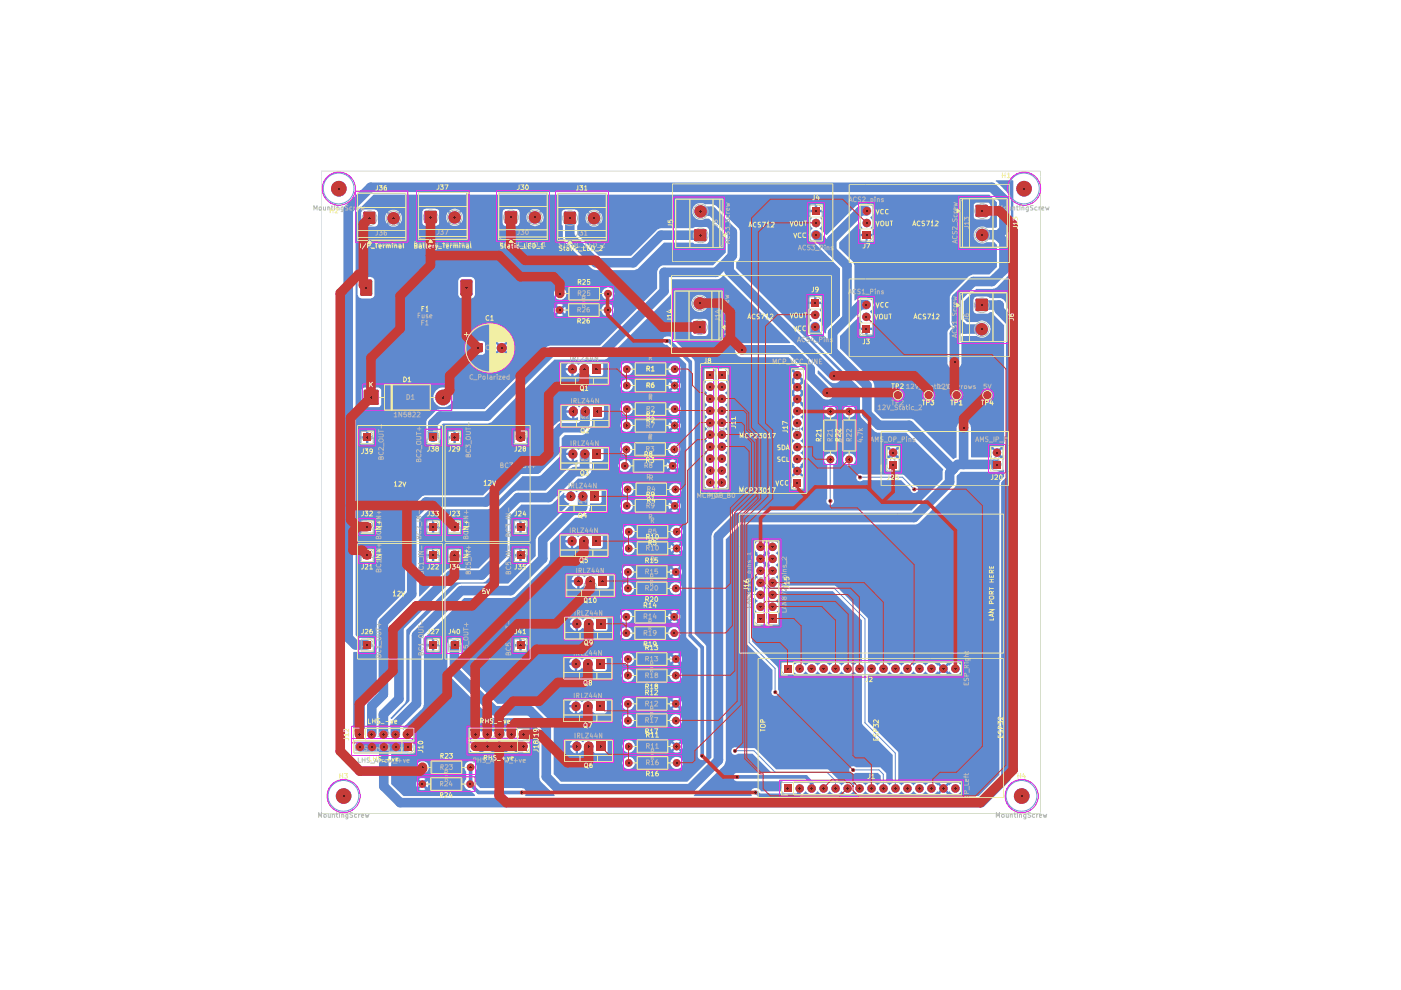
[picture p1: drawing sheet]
<svg xmlns="http://www.w3.org/2000/svg" width="297mm" height="210mm" viewBox="0 0 297 210" stroke-linecap="round" stroke-linejoin="round" font-family="sans-serif">
<g fill="#55fff0">
<path d="M77 110.9h1.7v1.7h-1.7z"/>
<path d="M91 110.9h1.7v1.7h-1.7z"/>
<path d="M95.5 116.9h1.7v1.7h-1.7z"/>
<path d="M91 116.9h1.7v1.7h-1.7z"/>
<path d="M77 116.9h1.7v1.7h-1.7z"/>
<path d="M95.5 110.9h1.7v1.7h-1.7z"/>
<path d="M119.8 45.2h2.1v2.1h-2.1z"/>
<circle cx="113.4" cy="46.1" r="1.31"/>
</g>
<path d="M119.8 45.1h2v2.1h-2z" fill="none" stroke="#55fff0" stroke-width=".51"/>
<g fill="#55fff0">
<path d="M95.5 91.9h1.7v1.7h-1.7z"/>
<path d="M91 91.9h1.7v1.7h-1.7z"/>
<path d="M77 91.9h1.7v1.7h-1.7z"/>
<path d="M77.4 82.9h2.7v2.7h-2.7z"/>
<circle cx="125.9" cy="46.3" r="1.31"/>
<circle cx="118.7" cy="62.3" r=".8"/>
<circle cx="128.9" cy="62.3" r=".8"/>
<circle cx="128.8" cy="65.7" r=".8"/>
<circle cx="118.7" cy="65.7" r=".8"/>
</g>
<path d="M77.4 82.9h2.6v2.7h-2.6z" fill="none" stroke="#55fff0" stroke-width=".51"/>
<g fill="#55fff0">
<path d="M100.6 73h1.6v1.5h-1.6z"/>
<circle cx="93.9" cy="84.3" r="1.65"/>
</g>
<path d="M100.6 73h1.5v1.4h-1.5z" fill="none" stroke="#55fff0" stroke-width=".51"/>
<g fill="#55fff0">
<path d="M107.3 45.1h2.1v2.1h-2.1z"/>
<circle cx="106.4" cy="73.8" r="1.06"/>
</g>
<path d="M107.3 45h2.1v2.2h-2.1z" fill="none" stroke="#55fff0" stroke-width=".51"/>
<path d="M90.3 45h2.1v2.1h-2.1z" fill="#55fff0"/>
<path d="M90.3 45h2.1v2.1h-2.1z" fill="none" stroke="#55fff0" stroke-width=".51"/>
<g fill="#55fff0">
<path d="M76.8 59.6h1.7v2.8h-1.7z"/>
<circle cx="96.4" cy="46.1" r="1.31"/>
<circle cx="71.8" cy="40" r="1.65"/>
</g>
<path d="M76.8 59.6h1.7v2.8h-1.7z" fill="none" stroke="#55fff0" stroke-width=".76"/>
<path d="M98 59.6h1.8v2.8h-1.8z" fill="#55fff0"/>
<path d="M98 59.6h1.8v2.8h-1.8z" fill="none" stroke="#55fff0" stroke-width=".76"/>
<path d="M77.3 45.2h2.1v2.1h-2.1z" fill="#55fff0"/>
<path d="M77.3 45.1h2v2.1h-2z" fill="none" stroke="#55fff0" stroke-width=".51"/>
<g fill="#55fff0">
<path d="M166.2 166.3h1.7v1.7h-1.7z"/>
<path d="M162.9 130.3h1.7v1.8h-1.7z"/>
<path d="M160.4 130.3h1.7v1.8h-1.7z"/>
<path d="M166.2 140.9h1.7v1.7h-1.7z"/>
<path d="M126.4 157.3h1.9v1.9h-1.9z"/>
<circle cx="83.4" cy="46.3" r="1.31"/>
<circle cx="161.2" cy="123.6" r=".89"/>
<circle cx="161.2" cy="121" r=".89"/>
<circle cx="161.2" cy="118.5" r=".89"/>
<circle cx="163.8" cy="123.6" r=".89"/>
<circle cx="163.8" cy="121" r=".89"/>
<circle cx="163.8" cy="118.5" r=".89"/>
<circle cx="143.3" cy="152.8" r=".8"/>
<circle cx="143.3" cy="143.2" r=".8"/>
<circle cx="143.3" cy="149.2" r=".8"/>
<circle cx="143.3" cy="139.7" r=".8"/>
<circle cx="169.5" cy="167.2" r=".89"/>
<circle cx="133.3" cy="158.3" r=".8"/>
<circle cx="143.5" cy="158.3" r=".8"/>
<circle cx="143.5" cy="161.8" r=".8"/>
<circle cx="133.3" cy="161.8" r=".8"/>
<circle cx="161.2" cy="128.7" r=".89"/>
<circle cx="161.2" cy="126.1" r=".89"/>
<circle cx="163.8" cy="128.7" r=".89"/>
<circle cx="163.8" cy="126.1" r=".89"/>
<circle cx="169.5" cy="141.8" r=".89"/>
<circle cx="172.1" cy="141.8" r=".89"/>
<circle cx="143.3" cy="124.8" r=".8"/>
<circle cx="143" cy="134.2" r=".8"/>
<circle cx="143" cy="130.8" r=".8"/>
<circle cx="133.1" cy="121.3" r=".8"/>
<circle cx="143.3" cy="121.3" r=".8"/>
<circle cx="133.1" cy="152.8" r=".8"/>
</g>
<path d="M122.3 158.2v.1M124.8 158.2v.1" fill="none" stroke="#55fff0" stroke-width="1.9"/>
<path d="M109.5 135.9h1.7v1.7h-1.7z" fill="#55fff0"/>
<path d="M122.1 140.7v.1M122.1 149.7v.1" fill="none" stroke="#55fff0" stroke-width="1.9"/>
<g fill="#55fff0">
<path d="M110.1 154.9h1.7v1.7h-1.7z"/>
<path d="M91 135.9h1.7v1.7h-1.7z"/>
<path d="M126.4 131.3h1.9v1.9h-1.9z"/>
<circle cx="132.8" cy="134.2" r=".8"/>
<circle cx="132.8" cy="130.8" r=".8"/>
</g>
<path d="M122.3 132.2v.1M124.8 132.2v.1" fill="none" stroke="#55fff0" stroke-width="1.9"/>
<path d="M126.3 148.7h1.8v2h-1.8z" fill="#55fff0"/>
<path d="M124.7 149.7v.1" fill="none" stroke="#55fff0" stroke-width="1.9"/>
<path d="M126.3 139.7h1.8v2.1h-1.8z" fill="#55fff0"/>
<path d="M124.7 140.7v.1" fill="none" stroke="#55fff0" stroke-width="1.9"/>
<g fill="#55fff0">
<path d="M126.8 122.2h1.9v2h-1.9z"/>
<circle cx="133.1" cy="143.2" r=".8"/>
<circle cx="133.1" cy="149.2" r=".8"/>
<circle cx="133.1" cy="139.7" r=".8"/>
<circle cx="133.1" cy="124.8" r=".8"/>
</g>
<path d="M122.6 123.2v.1M125.2 123.2v.1" fill="none" stroke="#55fff0" stroke-width="1.9"/>
<path d="M125.2 104.3h1.8v1.9h-1.8z" fill="#55fff0"/>
<path d="M121 105.2v.1M123.6 105.2v.1" fill="none" stroke="#55fff0" stroke-width="1.9"/>
<g fill="#55fff0">
<circle cx="132.9" cy="107.2" r=".8"/>
<circle cx="132.5" cy="98.8" r=".8"/>
</g>
<path d="M121.5 87.2v.1" fill="none" stroke="#55fff0" stroke-width="1.9"/>
<path d="M109.5 91.9h1.7v1.7h-1.7z" fill="#55fff0"/>
<path d="M121.5 96.2v.1M124 96.2v.1" fill="none" stroke="#55fff0" stroke-width="1.9"/>
<g fill="#55fff0">
<path d="M125.7 86.2h1.9v2.1h-1.9z"/>
<path d="M125.6 95.3h1.9v1.9h-1.9z"/>
<path d="M109.5 116.9h1.7v1.7h-1.7z"/>
<path d="M125.4 113.7h1.9v2.1h-1.9z"/>
<circle cx="132.8" cy="95.3" r=".8"/>
<circle cx="132.9" cy="86.7" r=".8"/>
</g>
<path d="M121.3 114.7v.1M123.8 114.7v.1" fill="none" stroke="#55fff0" stroke-width="1.9"/>
<path d="M109.5 110.9h1.7v1.7h-1.7z" fill="#55fff0"/>
<path d="M124.1 87.2v.1" fill="none" stroke="#55fff0" stroke-width="1.9"/>
<g fill="#55fff0">
<path d="M125.5 77.3h1.9v2h-1.9z"/>
<circle cx="132.9" cy="78.3" r=".8"/>
</g>
<path d="M121.4 78.2v.1M123.9 78.2v.1" fill="none" stroke="#55fff0" stroke-width="1.9"/>
<g fill="#55fff0">
<path d="M110.1 157.4h1.7v1.7h-1.7z"/>
<path d="M85.6 157.5h1.7v1.7h-1.7z"/>
<path d="M77 135.9h1.7v1.7h-1.7z"/>
<path d="M75.4 154.9h1.7v1.7h-1.7z"/>
<path d="M95.5 135.9h1.7v1.7h-1.7z"/>
<path d="M168.2 101.6h1.7v1.7h-1.7z"/>
<path d="M147.4 48.9h2.2v2h-2.2z"/>
<circle cx="99.7" cy="166.2" r=".8"/>
<circle cx="103.3" cy="155.7" r=".89"/>
<circle cx="100.8" cy="155.7" r=".89"/>
<circle cx="103.3" cy="158.3" r=".89"/>
<circle cx="100.8" cy="158.3" r=".89"/>
<circle cx="99.8" cy="162.7" r=".8"/>
<circle cx="81.4" cy="158.4" r=".89"/>
<circle cx="78.9" cy="158.4" r=".89"/>
<circle cx="76.3" cy="158.4" r=".89"/>
<circle cx="81.3" cy="155.7" r=".89"/>
<circle cx="83.9" cy="155.7" r=".89"/>
<circle cx="108.4" cy="155.7" r=".89"/>
<circle cx="105.9" cy="155.7" r=".89"/>
<circle cx="108.4" cy="158.3" r=".89"/>
<circle cx="105.9" cy="158.3" r=".89"/>
<circle cx="89.5" cy="166.2" r=".8"/>
<circle cx="83.9" cy="158.4" r=".89"/>
<circle cx="89.6" cy="162.7" r=".8"/>
<circle cx="72.9" cy="168.8" r="1.65"/>
<circle cx="78.8" cy="155.7" r=".89"/>
<circle cx="86.4" cy="155.7" r=".89"/>
<circle cx="143" cy="107.2" r=".8"/>
<circle cx="142.6" cy="98.8" r=".8"/>
<circle cx="133.3" cy="116.3" r=".8"/>
<circle cx="133.3" cy="112.7" r=".8"/>
<circle cx="143.2" cy="103.8" r=".8"/>
<circle cx="133.1" cy="103.8" r=".8"/>
<circle cx="143" cy="95.3" r=".8"/>
<circle cx="161.2" cy="116" r=".89"/>
<circle cx="143.5" cy="116.3" r=".8"/>
<circle cx="143.5" cy="112.7" r=".8"/>
<circle cx="163.8" cy="116" r=".89"/>
<circle cx="132.9" cy="81.7" r=".8"/>
<circle cx="143" cy="81.7" r=".8"/>
<circle cx="132.9" cy="90.2" r=".8"/>
<circle cx="143" cy="90.2" r=".8"/>
<circle cx="143" cy="86.7" r=".8"/>
<circle cx="150.6" cy="89.6" r=".89"/>
<circle cx="150.6" cy="92.2" r=".89"/>
<circle cx="150.6" cy="94.7" r=".89"/>
<circle cx="153" cy="89.6" r=".89"/>
<circle cx="153" cy="92.2" r=".89"/>
<circle cx="150.6" cy="97.2" r=".89"/>
<circle cx="150.6" cy="99.8" r=".89"/>
<circle cx="150.6" cy="102.3" r=".89"/>
<circle cx="153" cy="102.3" r=".89"/>
<circle cx="172.1" cy="167.2" r=".89"/>
<circle cx="174.6" cy="167.2" r=".89"/>
<circle cx="177.2" cy="167.2" r=".89"/>
<circle cx="179.7" cy="167.2" r=".89"/>
<circle cx="182.2" cy="167.2" r=".89"/>
<circle cx="184.8" cy="167.2" r=".89"/>
<circle cx="187.3" cy="167.2" r=".89"/>
<circle cx="189.9" cy="167.2" r=".89"/>
<circle cx="192.4" cy="167.2" r=".89"/>
<circle cx="194.9" cy="167.2" r=".89"/>
<circle cx="174.6" cy="141.8" r=".89"/>
<circle cx="177.2" cy="141.8" r=".89"/>
<circle cx="179.7" cy="141.8" r=".89"/>
<circle cx="182.2" cy="141.8" r=".89"/>
<circle cx="184.8" cy="141.8" r=".89"/>
<circle cx="187.3" cy="141.8" r=".89"/>
<circle cx="189.9" cy="141.8" r=".89"/>
<circle cx="192.4" cy="141.8" r=".89"/>
<circle cx="194.9" cy="141.8" r=".89"/>
<circle cx="197.5" cy="141.8" r=".89"/>
<circle cx="200" cy="141.8" r=".89"/>
<circle cx="202.6" cy="141.8" r=".89"/>
<circle cx="197.5" cy="167.2" r=".89"/>
<circle cx="200" cy="167.2" r=".89"/>
<circle cx="202.6" cy="167.2" r=".89"/>
<circle cx="216.6" cy="168.8" r="1.65"/>
<circle cx="148.4" cy="64.3" r="1.31"/>
<circle cx="172.8" cy="66.8" r=".89"/>
</g>
<path d="M147.4 48.9h2.1v2h-2.1z" fill="none" stroke="#55fff0" stroke-width=".51"/>
<g fill="#55fff0">
<path d="M188.5 97.7h1.7v1.7h-1.7z"/>
<path d="M210.5 97.7h1.7v1.7h-1.7z"/>
<path d="M207.1 63.6h2.2v2.1h-2.2z"/>
<circle cx="148.5" cy="44.8" r="1.31"/>
<circle cx="189.4" cy="96" r=".89"/>
<circle cx="180" cy="97.4" r=".8"/>
<circle cx="180" cy="87.2" r=".8"/>
<circle cx="211.4" cy="96" r=".89"/>
<circle cx="176.1" cy="97.4" r=".8"/>
<circle cx="176.1" cy="87.2" r=".8"/>
</g>
<path d="M207.1 63.6h2.1v2.1h-2.1z" fill="none" stroke="#55fff0" stroke-width=".51"/>
<g fill="#55fff0">
<path d="M182.8 68.9h1.7v1.7h-1.7z"/>
<path d="M207.1 43.7h2.2v2.1h-2.2z"/>
<circle cx="208.2" cy="69.8" r="1.31"/>
<circle cx="183.8" cy="47.3" r=".89"/>
<circle cx="183.8" cy="44.7" r=".89"/>
<circle cx="217.1" cy="40" r="1.65"/>
</g>
<path d="M207.1 43.7h2.1v2h-2.1z" fill="none" stroke="#55fff0" stroke-width=".51"/>
<g fill="#55fff0">
<path d="M182.8 49h1.8v1.7h-1.8z"/>
<path d="M172 63.4h1.7v1.7h-1.7z"/>
<path d="M172.2 43.9h1.7v1.7h-1.7z"/>
<path d="M147.3 68.4h2.1v2.1h-2.1z"/>
<circle cx="208.2" cy="49.8" r="1.31"/>
<circle cx="172.8" cy="69.3" r=".89"/>
<circle cx="173" cy="47.3" r=".89"/>
<circle cx="173" cy="49.8" r=".89"/>
<circle cx="183.7" cy="67.2" r=".89"/>
<circle cx="183.7" cy="64.6" r=".89"/>
</g>
<path d="M147.2 68.3h2.2v2.1h-2.2z" fill="none" stroke="#55fff0" stroke-width=".51"/>
<g fill="#55fff0">
<path d="M149.7 78.6h1.7v1.7h-1.7z"/>
<path d="M152.2 78.6h1.7v1.7h-1.7z"/>
<circle cx="143" cy="78.3" r=".8"/>
<circle cx="150.6" cy="82" r=".89"/>
<circle cx="153" cy="82" r=".89"/>
<circle cx="169" cy="99.9" r=".89"/>
<circle cx="169" cy="97.3" r=".89"/>
<circle cx="169" cy="94.8" r=".89"/>
<circle cx="169" cy="92.2" r=".89"/>
<circle cx="169" cy="89.7" r=".89"/>
<circle cx="169" cy="87.2" r=".89"/>
<circle cx="169" cy="84.6" r=".89"/>
<circle cx="169" cy="82.1" r=".89"/>
<circle cx="169" cy="79.5" r=".89"/>
<circle cx="150.6" cy="84.5" r=".89"/>
<circle cx="150.6" cy="87.1" r=".89"/>
<circle cx="153" cy="84.5" r=".89"/>
<circle cx="153" cy="87.1" r=".89"/>
<circle cx="153" cy="94.7" r=".89"/>
<circle cx="153" cy="97.2" r=".89"/>
<circle cx="153" cy="99.8" r=".89"/>
</g>
<g fill="#5f89ce">
<path d="M75.4 45.1l3.8-3.8h130.6l1.6 1.6v5.2l-.2 .2h-2l-.5-.3a1.8 1.8 0 0 0-2.2 2.1 1.8 1.8 0 0 0 2.7 1.3h1.7l.5 .5v4.8l-1.6 1.5h-3.6l-.6 .3-4.1 3.9-.1 .5v5.7l.3 .7-.7 .7-.1 .4 .1 6.9a1.53 1.53 0 0 0 1.5 .9 1.53 1.53 0 0 0 1.3-1.1v-5.8l3.3-.1 .3 .2a1.86 1.86 0 0 0 2.5-1 1.7 1.7 0 0 0-1.2-2.3l-.6-.2-.9 .4h-2.2l-.7-.7v-3.7l2.7-2.6 3.9-.1 .5-.3 2.8-2.9 .1-.4v-6.7l-.5-1 .4-.3 .1-.5v-7.2l-.1-.5-2.8-2.8-.3-.1v-.2l3.7-.1v28.1h-.3l-1.2-1.2-.2-1.1-.3-.5-.7-.3h-2.3l-.5-.3h-2.2l-.5 .1-.2 .5v2.4l.2 .4 .4 .2h2.4l.4-.3h.6l.3 .6 2.2 2.1v26.6h-.3l-.1-.3-.7 .6v-.2l-.3-.1 .6-.6-.4-.3h-.7l-.4 .3 .6 .6-.3 .3-.6-.6-.1 .1a1.28 1.28 0 0 0 .2 1.6h-4.5l-.1-6.5a1.33 1.33 0 0 0-1.1-1.1 1.54 1.54 0 0 0-1.9 1.3v6.4l-.7 .3-8.4-8.4-.4-.1h-6.2l-1.7-1.6v-5.5l-.4-.9-6.9-6.9v-2.7l4.1-4.1 .1 .1 .2 .7 .3 .4-.5 .5v.7h1v.5h-1v.7l.5 .4h.6v-1h.5v1h.7l.4-.4v-.7h-.9v-.5h.9v-.7l-.5-.5 .4-.4a1.31 1.31 0 0 0-.5-1.8l.1-.2a1.52 1.52 0 0 0 .7-1.7 1.52 1.52 0 0 0-1.4-1.1h-1.5l-1.2 .6v-7.4l-.3-.9-2.9-2.8v-1.2l4.3-4.2 .2 .1v.3l.4 .7v.2l-.4 .2v.9h.9v.5h-.9v.8l.4 .3h.7v-1h.4v1h.8l.3-.3v-.8h-.8v-.5h.8v-.9l-.4-.2v-.2a1.35 1.35 0 0 0-.1-2.1l.7-1.1v-.7l-.4-.8h21.7v2.7l.6 .2h2.3l.4-.2 .2-.4v-2.3l-.4-.6h-2.7l-.4 .2v.4h-21.7l-.9-.4h-1.5l-.8 .4-6.3 6.2h-.2l-1.3-1.3 .1-.2a1.28 1.28 0 0 0 0-2l.5-.6v-.7h-1v-.5h1v-.8l-.3-.3h-.8v.8h-.5v-.8l-1 .1-.1 .2v.8h.9v.5h-.9v.7l.4 .3v.3a1.27 1.27 0 0 0 .2 2v.3h-.2a1.36 1.36 0 0 0-.2 2.2l6.2 6.1v10l-2.8 2.8-.2 .9-.1 .1-.6-.6-.1-1.4-.7-.8a1.39 1.39 0 0 0 .2-2.2l.4-.5v-.7h-.9v-.5h.9l-.1-.9-.3-.2h-.7v.9h-.5v-.9h-.7l-.4 .4v.7h.9v.5h-.9v.7l.5 .5a1.44 1.44 0 0 0-.3 1.7l.4 .5-.8 1.2v1.8l.4 .9 10.6 10.5v5.5l.3 .7 2.9 3.1 .5 .1h6.2l7.8 7.8-.1 .4v1.7l-6.6 6.6h-37.3l-.6 .4-4.2 4.1-.4 1v47l-5 5h-26.9l-1.5-1.6v-2.4h14.6v.1a1.49 1.49 0 0 0 .9 1.2h.7l.6-.2 .4-.7v-.4h7.5a1.45 1.45 0 0 0 .9 1.3h.7l.7-.4a1.32 1.32 0 0 0-.3-2 1.32 1.32 0 0 0-1.9 .6l-.1 .5h-7.5l-.4-.8a1.3 1.3 0 0 0-1.4-.4 1.3 1.3 0 0 0-.8 1.2h-14.6v-3.7h4.4v.5l-.9 .1 .1 .4 .5 .6 .5 .1v-1h.6v1l.5-.1 .4-.5 1 .6h.7l.6-.3 .4 .3h2.4l.2-.3v-1.3h3.2a1.38 1.38 0 0 0 1 1.5 1.31 1.31 0 0 0 1.6-1.5h7.5l.3 .9 .6-.7 .4 .3-.7 .7a1.02 1.02 0 0 0 1.4 0l-.6-.7 .2-.1 .1-.2 .8 .7a1.23 1.23 0 0 0-.1-1.5l-.7 .7-.1-.3h-.2l.6-.8a1.27 1.27 0 0 0-1.4 .1l.7 .7-.4 .3-.6-.7-.3 .6h-7.5a1.27 1.27 0 0 0-1-1.1 1.27 1.27 0 0 0-1.4 .6l-.2 .5h-3.2v-1l-.4-.3h-2.1l-.4 .3a1.62 1.62 0 0 0-2.2 .3l-1.1-.6v1h-.6v-1l-.5 .1a1.3 1.3 0 0 0-.6 1.1h-3.5v-3.9l-.3-.6-.7-.9h15.4v.3a1.82 1.82 0 0 0 1 1.2 1.31 1.31 0 0 0 1.6-1.5h7.5v.3a1.82 1.82 0 0 0 1.1 1.2 1.34 1.34 0 0 0 1.6-1.3 1.34 1.34 0 0 0-1.5-1.4l-.5 .2-.7 1h-7.5a1.27 1.27 0 0 0-1.9-1l-.7 1h-15.4l-3.2-3.1h8.4v.5h-.9l.2 .6 .6 .6 .4 .1v-1.1h.5v1.1l1-.7a1.43 1.43 0 0 0 2.2 .3l.5 .4 2.3-.1 .3-.4v-1.7h3.1v.3a1.32 1.32 0 0 0 1.4 1.2 1.32 1.32 0 0 0 1.2-1.5h7.5l.3 .9 .7-.7 .3 .3-.7 .7 .9 .3 .6-.3-.7-.7 .3-.1v-.2l.8 .7 .2-.4-.2-1.1-.8 .7v-.2l-.3-.1 .7-.8a1.23 1.23 0 0 0-1.5 .1l.7 .7-.2 .1-.1 .2-.7-.7-.3 .6h-7.5l-.1-.4a1.33 1.33 0 0 0-1.4-.8 1.33 1.33 0 0 0-1.1 1.2h-3.1v-.5l-.5-.4h-2l-.3 .2-.1 .2-.6-.2a1.64 1.64 0 0 0-1.9 .5l-.4-.4-.5-.2v.9h-.5v-.9a1.56 1.56 0 0 0-1.2 1.2h-7.5l-.7-.3h-7l-6.1-6.1h32.4v.3l.5 .8a1.19 1.19 0 0 0 1.9-.1l.2-.5v-.5h7.5v.3l.6 .8a1.19 1.19 0 0 0 1.8-.1 1.32 1.32 0 0 0-.6-2.1 1.32 1.32 0 0 0-1.8 1.1h-7.5v-.1a1.33 1.33 0 0 0-1.4-1.1 1.33 1.33 0 0 0-1.2 1.2h-32.4l-1.6-1.5v-1.1h23.8v.5h-.9l.5 .9 .7 .3v-.9h.5v.9l.7-.3 .2-.3 .2 .1a1.53 1.53 0 0 0 2.3 .2l.3 .4h2.1l.5-.4v-2.2h3.1a1.63 1.63 0 0 0 .9 1.3h.7l.6-.2 .4-.7v-.4h7.5l.3 .8 .7-.7 .3 .4-.7 .6 .5 .2 1-.2-.7-.6 .3-.1v-.3l.8 .7 .2-.4v-.7l-.2-.3-.8 .6v-.2l-.3-.2 .7-.7-.4-.1-1.1 .1 .7 .7-.3 .4-.7-.6-.3 .6h-7.5l-.3-.8a1.3 1.3 0 0 0-1.4-.4 1.3 1.3 0 0 0-.9 1.2h-3.1l-.5-.5h-2.1l-.4 .5a1.64 1.64 0 0 0-1.9-.2l-.4 .4-1-.7v1.1h-.5v-1.1a1.52 1.52 0 0 0-1.2 1.3h-22.9l-.1-4.7h11.3v.7h.9v.5h-.9v.7l.3 .3 .8 .1v-.9h.5v.9h.7l.4-.4v-.7h-.9v-.5h.9v-.7l-.2-.4h-.9v1h-.5v-1h-.8l-.3 .4h-11.3l-.3-.4-1.4-.1-.7 .1-.3 .3-.1 .7v6.2l.1 .4 8.8 8.9 1 .4h7l2.5 2.5 .1 10.5 .3 .4 2.9 2.9-.1 .2h-6l-.2-.3a.89 .89 0 0 0-.6-1.4h-8.9l-.8-.9-.3-.8 .1-1.9a1.31 1.31 0 0 0-.2-1.8 1.31 1.31 0 0 0-1.8 .1 1.31 1.31 0 0 0 0 1.8v1.6l-.1 .2a1.26 1.26 0 0 0 .3 1.9l.7 .2 1 1v.2l-15.1 .1-2.7-2.6h5.4l.1 .8 .7-.7 .4 .4-.7 .6a1.39 1.39 0 0 0 1.4 0l-.7-.6 .5-.4 .6 .7a1.39 1.39 0 0 0 0-1.4l-.6 .6-.2-.3-.3-.1 .7-.7-.3-.1h-.7l-.4 .1 .7 .7-.4 .4-.7-.6-.1 .6h-5.4v-3.6h5.4a1.44 1.44 0 0 0 1.2 1.4h.4a1.21 1.21 0 0 0 1-1 1.29 1.29 0 0 0-1.1-1.5 1.29 1.29 0 0 0-1.5 1.1h-5.4l.1-2.8h3.8l.6-.1 .4-.2 .2-1-.2-1.1-.2-.4-.4-.1 .6-.8v-.4h11.6v.4l.7 1a1.19 1.19 0 0 0-.6 1.6 1.34 1.34 0 0 0 1.2 .9 1.34 1.34 0 0 0 1.3-.7l.2 .1a1.34 1.34 0 0 0 2.3-.1l.2 .1a1.34 1.34 0 0 0 2.4-.1l.1 .1a1.33 1.33 0 0 0 2.2 .1l.6 .5h1.8l.5-.4v-1.9l-.2-.2 .2-.4-.1-2.1-.3-.2h-2l-.4 .5a1.43 1.43 0 0 0-2.4 .3 1.43 1.43 0 0 0-2.5 0 1.43 1.43 0 0 0-2.5 0 1.38 1.38 0 0 0-1.5-.8 1.38 1.38 0 0 0-1.2 1.3h-11.6v-.3a1.41 1.41 0 0 0-2.3-.7l-.1-.4 4.1-4.1 .3-.4 .1-14h.6v.7h.9v.5h-.9l.1 .9 .3 .2h.7v-.9h.5v.9h.7l.4-.2v-.9h-.9v-.5h.9l-.1-1-1-.1v1h-.5v-1h-.8l-.3 .4h-.6v-.5l1.2-1.1h40.3v.1a1.32 1.32 0 0 0 2.1 1l.6-.7v-.4h7.5l.1 .4a1.26 1.26 0 0 0 1.8 .8l.4-.2a1.38 1.38 0 0 0-.1-2 1.36 1.36 0 0 0-2.2 1h-7.5l-.4-.8a1.3 1.3 0 0 0-1.4-.4 1.3 1.3 0 0 0-.9 1.2h-40.3l2.2-2.2h28.5v.5h-.9l.1 .6 .5 .5 .5 .1v-1h.6v1l1.1-.6a1.5 1.5 0 0 0 2.2 .3l.3 .3h2.4l.2-.3v-2.3l-.2-.3h-2.4l-.3 .3-.4-.2a1.36 1.36 0 0 0-1.8 .5l-1.1-.6v1h-.6v-1l-.5 .1-.5 .5-.1 .6h-27.6l1.3-1.3h36.8a1.53 1.53 0 0 0 1.1 1.3h.8a1.42 1.42 0 0 0 .8-1.3h7.5l.3 .7 .6-.6 .4 .4-.6 .7a1.27 1.27 0 0 0 1.3 0l-.6-.7 .3-.2v-.2l.8 .6a1.39 1.39 0 0 0 0-1.4l-.8 .7-.2-.4h-.1l.6-.6-.6-.3-.8 .3 .7 .6-.4 .4-.6-.7-.3 .7h-7.5l-.1-.4a1.48 1.48 0 0 0-1.4-.9 1.51 1.51 0 0 0-1.2 1.3h-36.8l3.8-3.9h10.1l.7-.3 3.5-3.5h9.4v.5h-.9a1.52 1.52 0 0 0 1.2 1.3v-1.1h.5v1.1l.7-.4 .2-.3a1.57 1.57 0 0 0 2.3 .3l.5 .4 5.2-.1a1.63 1.63 0 0 0 .9 1.3h.7l.6-.2 .4-.7v-.4h7.5a1.63 1.63 0 0 0 1 1.3h.7l.5-.2 .5-.7a1.33 1.33 0 0 0-1.1-1.6 1.33 1.33 0 0 0-1.6 1.2h-7.5l-.1-.5a1.31 1.31 0 0 0-1.4-.8 1.31 1.31 0 0 0-1.1 1.3h-2.8l.2-.4v-2.2l-.5-.4h-2l-.3 .2-.1 .2-.4-.1a1.8 1.8 0 0 0-2.1 .4l-.4-.4-.5-.2v.9h-.5v-.9a1.56 1.56 0 0 0-1.2 1.2h-8.5l1.9-1.9h17.2v.3a1.82 1.82 0 0 0 1 1.2 1.31 1.31 0 0 0 1.6-1.5h7.5l.3 .9 .7-.7 .3 .3-.7 .7 .1 .1a1.03 1.03 0 0 0 1.4-.1l-.7-.7 .3-.1v-.2l.8 .7 .2-.5-.2-1-.8 .7v-.2l-.3-.1 .7-.8a1.32 1.32 0 0 0-1.5 .1l.7 .7-.3 .3-.7-.7-.3 .6h-7.5l-.2-.5a1.22 1.22 0 0 0-2.1-.2l-.3 .7h-17.2l1.7-1.6 .3-.8v-3.6l.6-.6h3.6v.5l-1 .1a1.63 1.63 0 0 0 1.2 1.1v-.9h.5v.9l.5-.2 .5-.4 .1 .1a1.5 1.5 0 0 0 2.2 .2l.5 .4h2.1l.2-.2h4.4v.6a1.32 1.32 0 0 0 1.6 .8 1.32 1.32 0 0 0 1-1.4h7.5l.3 .9 .6-.7 .4 .3-.7 .7a1.02 1.02 0 0 0 1.4 0l-.6-.7 .2-.1 .1-.2 .8 .7 .1-.5-.1-1-.8 .7-.1-.2-.2-.1 .6-.8a1.27 1.27 0 0 0-1.4 .1l.7 .7-.4 .3-.6-.7-.3 .6h-7.5l-.2-.4a1.23 1.23 0 0 0-1.8-.6l-.6 .7v.3h-4.4l.2-.2v-2.3l-.2-.3-2.3-.1-.5 .4a1.48 1.48 0 0 0-2.2 .3l-.7-.6-.4-.1v1.1h-.5v-1.1l-.3 .1-.7 .6-.2 .6h-2.6l1.9-1.9h12.9a1.32 1.32 0 0 0 1.3 1.5 1.32 1.32 0 0 0 1.3-1.5h7.5v.2a1.34 1.34 0 0 0 1.2 1.3 1.34 1.34 0 0 0 1.4-1 1.33 1.33 0 0 0-1.1-1.6 1.33 1.33 0 0 0-1.5 1.1h-7.5l-.4-.7a1.3 1.3 0 0 0-1.4-.4 1.3 1.3 0 0 0-.8 1.1h-12.9l2.9-2.8h1l.8-.4 1-1.1 .3-.6v-.6h6.4a1.32 1.32 0 0 0 1.3 1.5 1.32 1.32 0 0 0 1.4-1.5h7.5l.2 .9 .7-.7 .4 .4-.7 .6 .6 .3 .8-.3-.7-.6 .3-.1 .1-.3 .7 .7a1.02 1.02 0 0 0 0-1.4l-.7 .6-.1-.3h-.3l.7-.8a1.39 1.39 0 0 0-1.4 0l.7 .8-.4 .2v.1l-.7-.6-.2 .5h-7.5l-.3-.5a1.28 1.28 0 0 0-1.4-.6 1.28 1.28 0 0 0-1 1.1h-6.4v-.4l2.3-.1 .2-.2v-2.3l-.5-.3h-2.1l-.3 .3a1.62 1.62 0 0 0-2.3 .3l-1.1-.6v1h-.5v-1h-.4l-.1-.1h11.4l.2 .7 .4 .5 .3 .1 .9-.1a1.29 1.29 0 0 0 .8-1.2h7.6l.1 .7 .8 .6h.7l.6-.4a1.1 1.1 0 0 0 .2-1.4l-.2-.3a1.3 1.3 0 0 0-1.4-.4 1.3 1.3 0 0 0-.8 1.2h-7.6l-.3-.8a1.3 1.3 0 0 0-1.4-.4 1.3 1.3 0 0 0-.9 1.2h-11.3l2.1-2.2h1.2l.5-.2 1.1-1.1 .2-.7v-.8h5.6a1.53 1.53 0 0 0 1 1.3l.9-.1a1.66 1.66 0 0 0 .7-1.2h7.6l.2 .7 .7-.6 .3 .4-.6 .7a1.27 1.27 0 0 0 1.4 0l-.7-.7 .4-.2v-.2l.6 .6 .2-.1a1.07 1.07 0 0 0-.2-1.3l-.6 .7-.2-.4h-.2l.7-.6-.6-.3-.8 .3 .6 .6-.3 .4-.7-.7-.2 .7h-7.6v-.3a1.38 1.38 0 0 0-1.6-.9 1.39 1.39 0 0 0-1 1.2h-5.6v-1h2.1l.3-.2 .1-2.4h3.4a1.32 1.32 0 0 0 1.4 1.5 1.32 1.32 0 0 0 1.3-1.5h7.5v.3a1.34 1.34 0 0 0 1.2 1.2 1.34 1.34 0 0 0 1.4-1.1 1.25 1.25 0 0 0-1.6-1.5l-.7 .4-.3 .7h-7.5l-.2-.6-.5-.4a1.31 1.31 0 0 0-2 1h-3.4l-.3-.3h-2.4l-.2 .3-.3-.1a1.6 1.6 0 0 0-2.1 .4l-.5-.4-.5-.2v1h-.5l-.1-1-.4 .2-.5 .5-.2 .5h.9v.5h-.9l.2 .6 .5 .5 .5 .1v-1h.5v1l.8-.2v.9l-1.5 .3-5.3 5.3-6.4 .1-.5 .3-3.3 3.3-.4 .7v8.5l-3.6 3.6h-6.2l-.5 .2-5.8 5.7h-.1v-9.5h1.6v.6h.9v.5h-.9v.7l.3 .4h.8v-.9h.5v.9l1-.1 .1-1h-.9v-.5h.9v-.6h1.8v1.9l.3 .3h2.1l.3-.4v-1.8l-.4-.5h-1.9l-.4 .2v.3h-1.8v-.3l-.4-.2h-.7v.9h-.5v-.9h-.7l-.4 .5h-1.6v-6h1.6v.6h.9v.5h-.9v.6l.3 .5h.8v-1h.5v1l1-.1 .1-1h-.9v-.5h.9v-.6h1.8v1.9l.3 .3h2.1l.3-.5v-1.7v-.3l-.5-.2h-1.7l-.5 .2v.3h-1.8v-.3l-.4-.2h-.7v.9h-.5v-.9h-.6l-.4 .2-.1 .3h-1.6v-.8l2.1-2.1h12.4l.5-.2 6.9-6.8h3.4l.5-.2 4.2-4.2 .2-.5v-3.2l.7-.7h3.7l.4-.1 1.3-1.3 .3-.7h6a1.31 1.31 0 0 0 1.3 1.4 1.31 1.31 0 0 0 1.4-1.4h7.5l.2 .9 .7-.7 .4 .3-.7 .7 .1 .1a1.16 1.16 0 0 0 1.3-.1l-.7-.7h.3l.1-.3 .7 .7v-.1a1.03 1.03 0 0 0 0-1.4l-.7 .7-.1-.2-.3-.1 .7-.8a1.23 1.23 0 0 0-1.4 .1l.7 .7-.4 .3-.7-.7-.2 .6h-7.5v-.1a1.33 1.33 0 0 0-1.4-1.1 1.33 1.33 0 0 0-1.3 1.2h-6l.1-1.3h2l.4-.3 .1-1.8h3.4v.1a1.49 1.49 0 0 0 1 1.2l.9-.1a1.42 1.42 0 0 0 .8-1.2h7.5v.1a1.49 1.49 0 0 0 .9 1.2h.7l.7-.4a1.32 1.32 0 0 0-.3-2 1.32 1.32 0 0 0-1.9 .6l-.1 .5h-7.5v-.3a1.35 1.35 0 0 0-1.5-.9 1.35 1.35 0 0 0-1.2 1.2h-3.4v-.6l-.5-.4h-2.1l-.4 .4h-.1a1.71 1.71 0 0 0-2.3 .3 1.03 1.03 0 0 0-.9-.6v.9h-.5l-.1-.9a1.22 1.22 0 0 0-1.1 1.2h.9v.5h-.9l.1 .3a1.24 1.24 0 0 0 1.1 .9v-.9h.5v.9l.7-.3 .1 .8-4.1 .2-2.2 2.1-.2 .4v3.2l-2.9 2.9h-3.4l-.7 .3-6.6 6.7h-12.5l-.5 .2-3.3 3.3-.3 .7v16.1l-5.8 5.9-.2 .4v15l-2.5 2.5-.1 5.3h-2l-.4 .2v-16.3l3.5-.2a.74 .74 0 0 0 .9-.8v-.9a.89 .89 0 0 0-.9-1.1h-2.5l-.5-.6v-17.8h1.1v1.8l.3 .4h2.2l.2-.4v-2l-.4-.3h-1.9l-.4 .5h-1.1v-6h1.1v1.8l.3 .4h2.2l.2-.4v-1.9l-.4-.4h-1.9l-.4 .5h-1.1v-19.1h1.1v.7h.9v.5h-.9v.7l.4 .4h.7v-.9h.5v.9h.7l.3-.2 .1-.9h-.9v-.5h.9v-.7l-.4-.4h-.7v.9h-.5v-.9h-.7l-.4 .4h-1.1v-2.2h15l.1 4.1 .4 .4h.4a2.21 2.21 0 0 0 1.9-.2l.1-2.1h1.7v.7h.9v.5h-.9v.9l.4 .2h.7v-.9h.5v.9h.7l.3-.2 .1-.2v-.7h-.9v-.5h.9v-.7h11.3v1.9l.3 .3h2.2l.2-.3v-1.9l-.4-.4h-1.9l-.4 .4h-11.3l-.4-.4h-.7v.9h-.5v-.9h-.7l-.4 .4h-1.7v-1.4l.6-.6h9.6l.7-.3 7.9-7.8h19.4v.2a1.54 1.54 0 0 0 1 1.1h.6l.6-.2 .5-.7v-.4h7.5l.2 .8 .7-.7 .4 .4-.6 .6a1.27 1.27 0 0 0 1.3 0l-.7-.6 .3-.1 .1-.3 .7 .7 .2-.4v-.7l-.2-.4-.7 .7-.1-.3-.3-.1 .7-.7-.4-.1-1 .1 .7 .7-.4 .4-.7-.7-.2 .7h-7.5l-.1-.5a1.38 1.38 0 0 0-2.5 0l-.1 .5h-19.4l3.6-3.7h5.2v.5l-1 .1 .2 .4 .5 .5 .4 .2 .1-.9h.5v.9l.5-.2 .5-.4 1 .6h.6l.6-.3 .5 .3h2.3l.3-.3v-1.2h3.6a1.31 1.31 0 0 0 1.3 1.3 1.31 1.31 0 0 0 1.4-1.3h7.5v.2a1.33 1.33 0 0 0 1.4 1.2 1.33 1.33 0 0 0 1.2-1.5 1.33 1.33 0 0 0-1.4-1.2 1.51 1.51 0 0 0-1.2 1.3h-7.5v-.3a1.33 1.33 0 0 0-1.5-1 1.33 1.33 0 0 0-1.2 1.3h-3.6v-1l-.4-.4h-2.2l-.3 .3a1.71 1.71 0 0 0-2.4 .2l-.5-.4-.5-.1v1h-.5l-.1-1a1.36 1.36 0 0 0-1.1 1.2h-4.2l1.8-1.8h10.7l.5-.1 3.8-3.9h7.9l.4 .7 .6 .2 4.1 4.1v57.9l2.5 2.5v22.9l.1 .3a.92 .92 0 0 0 .9 .4 .92 .92 0 0 0 .7-.7v-23.6l-2.4-2.5v-55.8h1.9v1.9l.5 .4-.1 .1a1.37 1.37 0 0 0 .3 2.2v.2l-.2 .1a1.28 1.28 0 0 0 .2 2.2v.3l-.2 .1a1.28 1.28 0 0 0 .2 2.2v.2l-.2 .1a1.28 1.28 0 0 0 .2 2.2v.3h-.2a1.28 1.28 0 0 0 .2 2.2v.3l-.2 .1a1.28 1.28 0 0 0 .2 2.2v.2l-.2 .1a1.28 1.28 0 0 0 .2 2.2v.3l-.2 .1a1.28 1.28 0 0 0 .2 2.2v.2l-.2 .1a1.38 1.38 0 0 0 .1 2.1 1.38 1.38 0 0 0 2-.4 1.35 1.35 0 0 0 2 .5 1.35 1.35 0 0 0 .3-1.9l-.4-.5 .1-.1a1.48 1.48 0 0 0-.1-2.5 1.42 1.42 0 0 0 0-2.4l.1-.2a1.48 1.48 0 0 0-.1-2.5 1.42 1.42 0 0 0 0-2.4l.2-.3a1.36 1.36 0 0 0-.2-2.3l.1-.1a1.48 1.48 0 0 0-.1-2.5 1.42 1.42 0 0 0 0-2.4l.2-.3a1.35 1.35 0 0 0 .1-2v-.3l.4-.2-.1-2.3-.2-.2h-2l-.2 .2-.4-.2h-1.9l-.4 .5h-1.9l-.1-2.3-4.9-4.9h-1.4l-.5 .8h-7.9l3.9-3.9h10.2v2.5l.3 .3 .3 .1h2.4l.3-.1 .3-.4v-2.6l-.6-.5h-2.4l-.5 .3-.1 .4h-10.2l4.1-4.1h6.1v.5a1.83 1.83 0 0 0 1.8 1.4 1.83 1.83 0 0 0 1.8-1.4v-.7l-.3-.6a1.93 1.93 0 0 0-2.4-.7 1.88 1.88 0 0 0-.9 1.5h-6.1l1.8-1.8 .2-3.2h9.7l1.3-.7 14.1 14.1-.2 .2-10.6 .1a1.61 1.61 0 0 0-.7 2.2l.5 .5 .4 .1h10.3l2.2 2.3v.2l-1.2 .2 .7 .6-.4 .4-.7-.6a1.26 1.26 0 0 0 0 1.5l.7-.7 .4 .4-.6 .6v.2l-.1 .1 .7 .7-.4 .3-.7-.6a1.26 1.26 0 0 0 0 1.5l.7-.6 .4 .3-.6 .6v.3h-.1l.7 .7-.4 .4-.7-.6a1.26 1.26 0 0 0 0 1.5l.7-.7 .4 .3-.7 .7 .1 .2a1.44 1.44 0 0 0 0 2.5 1.44 1.44 0 0 0 0 2.6 1.44 1.44 0 0 0 0 2.5 1.43 1.43 0 0 0 0 2.6 1.44 1.44 0 0 0 0 2.5l-.1 .1 .7 .7-.4 .3-.7-.6-.2 .8 .2 .7 .7-.7 .4 .4-.8 .7-.3 .1-.2 .4v1.8l.2 .3 .3 .2h1.8l.4-.4v-2.1l-1.2-1 .3-.4 .7 .7 .2-1.1-.2-.4-.7 .6-.3-.3 .6-.7-.1-.2 .4-.3 .3-.9h4.3l.2 .8 .5 .4v7.2a.84 .84 0 0 0 0 1.2 .84 .84 0 0 0 1.2 0 .84 .84 0 0 0 .1-1.2v-4.6h4.9a.79 .79 0 0 0 .4 .9 .79 .79 0 0 0 .9-.2h8.2l2 2 .2 .6 .3 .1 .6-.1a.79 .79 0 0 0 .5-.9 .79 .79 0 0 0-.9-.6l-2.3-2.3h-8.7l-.2-.1a.79 .79 0 0 0-1 .6h-4.9v-2.6a1.12 1.12 0 0 0 .6-1.2h1.5l.1 .8 .6 .5a1.35 1.35 0 0 0 1.9-1h6.6v1.8l.3 .4 2 .1 .4-.5v-1.8l-1.2-1.1 .4-.4 .6 .6 .2-.4v-.7l-.2-.4-.6 .6-.4-.3 .6-.6-.4-.3h-.7l-.4 .3 .6 .6-.3 .3-.6-.6-.1 .1-.2 .3v.7l.2 .3 .1 .1 .5-.6 .4 .4-1.2 1.1h-6.6v-.4a1.44 1.44 0 0 0-1-1.1 1.24 1.24 0 0 0-1.6 1.2h-1.5l-.1-.4a1.1 1.1 0 0 0-.9-.8 1.3 1.3 0 0 0-1.6 1.2h-4.3l-.3-.9-.4-.4a1.5 1.5 0 0 0 0-2.6 1.5 1.5 0 0 0 0-2.5 1.5 1.5 0 0 0 0-2.6l.4-.3 .3-.8h4.3v.1a1.3 1.3 0 0 0 .7 1.1h1.1a1.29 1.29 0 0 0 .8-1.2h1.5l.1 .7 .6 .5a1.33 1.33 0 0 0 1.9-1.1l-.1-.4a1.26 1.26 0 0 0-.9-.9 1.24 1.24 0 0 0-1.6 1.2h-1.5l-.1-.6-.5-.5a1.36 1.36 0 0 0-2 1.1h-4.3l-.3-1-.4-.3 .1-.2-.6-.7 .3-.3 .7 .7 .2-.5-.2-1-.7 .6-.3-.4 .6-.7v-.2l-.6-.7 .3-.3 .7 .6 .2-1.1-.2-.4-.7 .6-.3-.3 .6-.7v-.3l-.6-.6 .3-.4 .7 .7 .2-.2 .2 .5 3.9 3.9a1.54 1.54 0 0 0 1.9-.2 1.54 1.54 0 0 0 .3-1.9l-3.3-3.2v-.6l.1-.1 2.6 2.6 .2 .1a1.51 1.51 0 0 0 1.8-.5 1.51 1.51 0 0 0 .1-1.7l-22.1-22.1v-1.2l.6-.6 .1-.5v-5.7l-.1-.4-4.9-4.9-.7-.3h-1.6l-.4-.2a1.79 1.79 0 0 0-2.4 1.8 1.79 1.79 0 0 0 2.6 1.5h1l3.6 3.5v3.7l-2.7 2.7h-10.7l-.4 .1-.5 .5-.3 .7v3.6l-12.1 12.1h-10.7l-.5 .1-13.3 13.3-9.9 .1-2.2 2.1-.2 .7h-15v-6.8h1.3v3.1l.4 .4 3.5-.1 .2-.3v-1.8h11.1v.6a2.12 2.12 0 0 0 3.3 1.3 2.12 2.12 0 0 0 0-3.5 2.12 2.12 0 0 0-3.3 1.4v.2h-11.1v-1.5l-.6-.4h-2.9l-.6 .4v.2h-1.3v-9.9h24.5v1.7l.4 .6h2.1l.4-.4v-1.2h2.1v.5l.2 .5 .8-.7 .3 .3-.7 .8a1.45 1.45 0 0 0 1.7 0l-.7-.8 .3-.3 .8 .7 .1-.1a1.61 1.61 0 0 0 0-1.6h-.1l-.8 .7-.3-.3 .7-.8-.2-.2a1.61 1.61 0 0 0-1.5 .2l.7 .8-.3 .3-.8-.7-.2 .7h-2.1v-.9l-.6-.4h-1.7l-.5 .2-.1 .4h-24.5v-7.2h42v.4l.2 .4 .7-.7 .4 .4-.7 .6 .4 .2 1-.2-.7-.6 .4-.4 .7 .7 .2-.8h7.6a1.29 1.29 0 0 0 .9 1.3 1.29 1.29 0 0 0 1.4-.4 1.29 1.29 0 0 0 .1-1.4 1.26 1.26 0 0 0-1.9-.6l-.4 .5-.1 .6h-7.6l-.2-.6-.7 .6-.4-.4 .7-.7-.4-.1-1 .1 .7 .7-.4 .4-.7-.6-.2 .6h-42v-6.1h.4v2.9l.3 .5 .5 .3h2l.7-.4 .1-3.3h17.8v2.9l.2 .5 .5 .3h2l.6-.3 .2-.8h16.8a1.31 1.31 0 0 0 1.3 1.4 1.31 1.31 0 0 0 1.3-1.4h7.5v.3a1.33 1.33 0 0 0 1.7 1 1.33 1.33 0 0 0 .9-1.7 1.34 1.34 0 0 0-1.5-.8 1.34 1.34 0 0 0-1.1 1.2h-7.5l-.1-.3a1.3 1.3 0 0 0-1.4-.9 1.3 1.3 0 0 0-1.1 1.2h-16.8v-2.7l-.2-.5-.6-.3h-2l-.5 .3-.2 .6h-17.8l-.1-.5-.7-.4h-2l-.5 .3-.3 .6h-.4v-14.4h1.2v2.3l.2 .3 .4 .2h2.3l.4-.1 .2-.4v-1.4h1.6v.5l.3 .8 .8-.9 .4 .4-.8 .8a1.72 1.72 0 0 0 2.1 0l-.8-.8 .3-.4 .9 .9 .2-.5a1.76 1.76 0 0 0-.2-1.7l-.9 .8-.3-.3 .7-.7h5.1v2.3l.2 .3 .4 .3h2.4l.5-.3 .1-1.7h1.5v.5l.4 .8 .8-.8 .3 .3-.7 .8a1.65 1.65 0 0 0 2.1 0l-.9-.8 .4-.3 .8 .8 .3-.5a1.76 1.76 0 0 0-.3-1.7h8.8v2.3l.4 .6h2.8l.4-.7v-1.2h1.4v.4l.4 .8 .8-.8 .4 .3-.8 .8a1.52 1.52 0 0 0 2.1 0l-.8-.8 .3-.3 .9 .8v-.1a1.55 1.55 0 0 0 0-1.9h4.2v2.4l.2 .3v2.4l.4 1 5.6 5.6 1 .4h8.2l.7-.3 5.6-5.6h6.1l.3 .3h2.7l.4-.6v-2.5l-.5-.5h-2.4l-.5 .3h-6.8l-.7 .2-5.6 5.6h-6.8l-4.6-4.5v-1.8l.2-.4v-1.4h1.6v.5l.3 .8 .8-.9 .4 .4-.8 .8a1.72 1.72 0 0 0 2.1 0l-.8-.8 .3-.4 .9 .9 .2-.5a1.76 1.76 0 0 0-.2-1.7l-.9 .8-.3-.3 .8-.9v-.1a1.87 1.87 0 0 0-2.2 .1l.9 .9-.4 .3-.8-.8-.3 .9h-1.6v-1.2l-.2-.3-.4-.2h-2.2l-.5 .2-.2 .6h-4.2v-.2l-.9 .8-.3-.3 .8-.8a1.72 1.72 0 0 0-2.1 0l.8 .8-.4 .3-.8-.8-.4 1h-1.4l-.1-1.3-.5-.4h-2.5l-.4 .3-.1 .4h-8.8l-.8 .8-.4-.3 .9-.8a1.62 1.62 0 0 0-2.2 0l.8 .8-.3 .3-.8-.8-.4 .9h-1.5v-1.2l-.3-.3-.4-.2h-2.2l-.4 .2-.3 .6h-5.1l.1-.2v-.1a1.87 1.87 0 0 0-2.2 .1l.9 .9-.4 .3-.8-.8-.3 .9h-1.6v-1.2l-.2-.3-.4-.2h-2.2l-.5 .2-.2 .6z"/>
<path d="M157 111.2h37.2l.7-.3 7.6-7.6 .3-.7v-1.6l.9-1h7.8l.8-.1 .3-.3 .3 .1v1.3l-.9 1-.1 .4v62l-4.4 4.4h-37.1l-.2-.4 .5-.6h.2a1.3 1.3 0 0 0 1.2 .7 1.3 1.3 0 0 0 1.2-.7l.1 .1a1.33 1.33 0 0 0 2.4-.1l.2 .1a1.33 1.33 0 0 0 2.4-.1l.1 .1a1.33 1.33 0 0 0 2.4-.1l.2 .1a1.33 1.33 0 0 0 2.3-.1l.2 .1a1.33 1.33 0 0 0 2.4-.1l.1 .1a1.33 1.33 0 0 0 2.4-.1l.2 .1a1.33 1.33 0 0 0 2.4-.1l.1 .1a1.33 1.33 0 0 0 2.4-.1l.2 .1a1.33 1.33 0 0 0 2.3-.1l.2 .1a1.33 1.33 0 0 0 2.4-.1l.2 .1 .6-.6 .4 .3-.6 .7 .4 .1a.91 .91 0 0 0 1-.1l-.6-.7 .4-.3 .6 .6 .1-.1 .2 .1a1.37 1.37 0 0 0 2 .3 1.37 1.37 0 0 0 0-2.1 1.37 1.37 0 0 0-2 .4l-.3-.1-.6 .6-.4-.3 .7-.6-.4-.3h-.7l-.4 .3 .6 .6-.4 .3-.6-.6h-.2a1.37 1.37 0 0 0-2.4 .1l-.2-.1a1.37 1.37 0 0 0-2.3 .1l-.2-.1a1.37 1.37 0 0 0-2.4 .1l-.7-.6-.1-6.5-6.4-6.4v-10a1.41 1.41 0 0 0 2-.6l.1 .1a1.33 1.33 0 0 0 2.4-.1l.2 .1a1.33 1.33 0 0 0 2.4-.1l.1 .1a1.33 1.33 0 0 0 2.4-.1l.2 .1a1.33 1.33 0 0 0 2.3-.1l.2 .1a1.33 1.33 0 0 0 2.4-.1l.2 .1 .6-.6 .4 .3-.6 .7 .4 .1a.91 .91 0 0 0 1-.1l-.6-.7 .4-.3 .6 .6 .1-.1 .2 .1a1.37 1.37 0 0 0 2 .3 1.37 1.37 0 0 0 0-2.1 1.37 1.37 0 0 0-2 .4l-.3-.1-.6 .6-.4-.3 .7-.6-.4-.3h-.7l-.4 .3 .6 .6-.4 .3-.6-.6h-.2a1.37 1.37 0 0 0-2.4 .1l-.2-.1a1.37 1.37 0 0 0-2.3 .1l-.2-.1a1.37 1.37 0 0 0-2.4 .1l-.1-.1a1.37 1.37 0 0 0-2.4 .1l-.2-.1a1.37 1.37 0 0 0-2.4 .1l-1-.7-1.1 .1-.1-9.5-6.5-6.6-.4-.2h-11.9a1.52 1.52 0 0 0-.6-1.7v-.2a1.5 1.5 0 0 0 0-2.5 1.5 1.5 0 0 0 0-2.6 1.41 1.41 0 0 0 .3-2.2 1.41 1.41 0 0 0-2.3 .4 1.38 1.38 0 0 0-2.2-.4 1.38 1.38 0 0 0 .4 2.2l-.2 .2 .7 .7-.4 .3-.7-.7a1.26 1.26 0 0 0 0 1.6l.7-.6 .4 .3-.7 .7 .2 .1a1.44 1.44 0 0 0 0 2.6 1.44 1.44 0 0 0 0 2.5l-.6 .6-1 .1-.8 .9v9.9l5.5 5.6v4.2l-.2 .1a.91 .91 0 0 0 .5 1.2h.5l.5-.5v-.5l-.1-.2v-4.6l-.2-.3-5.3-5.4v-9l.1-.2h.5l.6 .6a1.46 1.46 0 0 0-.3 2.3v.1l-.5 .5v1.9l.2 .3h5v-2.3l-.4-.4v-.1a1.49 1.49 0 0 0-.2-2.3 1.55 1.55 0 0 0 .6-2l11.5-.1 6.2 6.2v8.9a1.71 1.71 0 0 0-1.7 .6l-.2 .1a1.37 1.37 0 0 0-2.4-.1l-.1 .1a1.37 1.37 0 0 0-2.4-.1l-.2 .1a1.37 1.37 0 0 0-2.4-.1l-.1 .1a1.37 1.37 0 0 0-2.4-.1l-.2 .1a1.38 1.38 0 0 0-2.2-.3h-.1l-.3-.4h-2.2l-.2 .4v1.9l.2 .3 2 .1 .5-.5 .1 .1a1.4 1.4 0 0 0 2.2-.3l.2 .1a1.33 1.33 0 0 0 2.4-.1l.1 .1a1.33 1.33 0 0 0 2.4-.1l.2 .1a1.33 1.33 0 0 0 2.4-.1l.1 .1a1.33 1.33 0 0 0 2.4-.1l1 .6h.9v10.4l.2 .4 6.3 6.3v5.8l-.6 .6-.8-.6v-1.9l-1.3-1.3-5.2-.1a.82 .82 0 0 0-.9 0 .82 .82 0 0 0-.4 .8l.1 .4 .4 .2 .8-.1h4.7l.6 .6v1.5l-.6 .5-.1-.1a1.37 1.37 0 0 0-2.4 .1l-.2-.1a1.37 1.37 0 0 0-2.3 .1l-.2-.1a1.37 1.37 0 0 0-2.4 .1l-.1-.1a1.25 1.25 0 0 1-.7-1.2l-2.2-2.1h-11l-4.4-4.4-3.8-.1a.8 .8 0 0 0-1.1 .1 .8 .8 0 0 0 .1 1.1 .8 .8 0 0 0 1.1 0h3.2l3.8 4-7.3 .1-.4 .1-.2 .5v.5l.2 .5 .4 .2h9.8v.2l-.2 .3-.1 1.6h-4.3l-.5-.6h-.1a1.01 1.01 0 0 0-1.3 .2 1.01 1.01 0 0 0 0 1.3h-12.3v-.2l6.4-6.2 .4-1v-47z"/>
<path d="M108.1 109.4l2.4-2.4h6.2l.4-.2 2.4-2.4 .2 .1-.1 .5h.9v.5l-.9 .1a1.46 1.46 0 0 0 1.1 1.1v.2l-6.7 6.6-.4 .8v3.6l-5.9 5.8-10.4 .1-.3 .2-9.8 9.7-.4 1v13.9l-3.7 3.8h-.3v-.3l3.1-3 .2-.7v-14.8l10.1-10.1h6.3l.4-.2 5-5 .2-.4v-1h.9v.6h.9v.5h-.9v.7l.3 .4h.8v-.9h.5v.9h.9l.2-.4v-.7h-.9v-.5h.9v-.7l-.2-.3-.9-.1v.9h-.5v-.9h-.7l-.4 .5h-.9v-6h.9v.6h.9v.5h-.9v.7l.3 .4h.8v-1h.5v1h.9l.2-.4v-.7h-.9v-.5h.9v-.7l-.4-.4h-.7v.9h-.5v-.9h-.7l-.4 .5h-.9z"/>
<path d="M161.8 118.7l.6 .6 .2-.1 .6 .6-.6 .6-.7-.6 .1-.1-.6-.7z"/>
<path d="M162.4 116.7l.2-.1 .6 .7-.6 .6-.2-.2-.6 .7-.4-.3z"/>
<path d="M211.8 96.1h.1l.6 .6 .1-.3 .3 .1-.1 .9-.7-.2-.6-.7 .3-.2z"/>
</g>
<g fill="none" stroke="#5f89ce" stroke-width="2">
<path d="M120.8 46.2v4l5.5 5.5h8l5.8-5.8h8.4M148.5 44.8h2.4l4.4 4.4v5l-.7 .7M154.6 54.9l-2.8 2.8h-11v4l-13 13h-11l-13.5 13.5h-10l-1.5 1.5v3M154.6 54.9v2.6l22.2 22.2M173 49.8l3.4 3.4M176.4 53.2l3.2 3.1v11.2M183.7 44.7h-1.2l-6.1 6.1v2.4M208.2 49.8h3.6M211.8 49.8l1.1-1.1v-6.5l-2.6-2.5h-131.7l-4.8 4.7v90.8l1.6 1.5h2.4M211.8 49.8v.3l1.1 1.1v6l-2.6 2.5h-4l-3.5 3.5v5l1 1M157.3 74.2h10.5l4 4v1.5l3.5 3.5M172.8 69.3v1.4l3.7 3.7"/>
<path d="M176.5 74.4l7.3 7.3v6l2.6 2.5h6.4l9.3 9.3M183.6 64.6h-1.1l-6 5.9v3.9M203.8 69.2l-1.4 1.5v6M203.8 69.2l.6 .6h3.7M208.1 64.7h3.7v1l2.5 2.5v33.5l-1 1v62.2l-5.3 5.3h-123.2l-3.4-3.5v-8.4M124 96.2v3.1l-.7 .7h-1.5l-5.5 5.5h-6.5l-3.2 3.2v8.7l-4.5 4.5h-6.5l-11 11v15.3l-3.3 3.3v4.2M124 87.2v2.5l-.9 1h-4.1l-1.4 1.5v3.5l-3.8 3.8h-3.7l-7.1 6.9h-12.7l-3 3.1v16.5l-6 6v15.2l-2.5 2.5v5.9M202.1 99.5l-.8 .7v2l-7.5 7.5h-37.5l-4 4v47.5l-6 6h-28l-2.5-2.5v-10.5l-3.4-3.5h-7.6l-8.4-8.5v-5.5M204.3 90.7v7.8M211.3 98.5h-8.3l-.9 1M123.5 105.2v2.3l-.6 .7h-1.6l-6.2 6.3v3.9l-6.8 6.8h-10.5l-9.5 9.5v14.5l-4.5 4.5v2M76.3 158.3h10.1"/>
</g>
<g fill="none" stroke="#5f89ce" stroke-width=".21">
<path d="M141.1 72h.5v.5h-.5zM157.1 74h.5v.4h-.5zM176.6 79.5h.4v.4h-.4zM202.2 76.5h.4v.5h-.4zM175.2 83h.4v.5h-.4zM176 97.4v8.8M204.1 90.5h.4v.4h-.4zM175.9 106h.4v.4h-.4zM182.1 101h.4v.4h-.4zM182.3 101.2h9l2.5 2.5M193.6 103.5h.4v.5h-.4zM161.2 123.5l1.2 1.2h14.5l6.5 6.5v22l6.4 6.5v7.4"/>
<path d="M161.2 126.1h-1.8l-.6 .6v9.5l5.5 5.5v5M155.6 159h.4v.4h-.4zM155.8 159.2h4.1l4.4 4.5h11l1.8 1.8v1.6M164.2 146.5h.4v.5h-.4zM110.4 167.8h.4v.4h-.4zM148.7 160h.4v.5h-.4zM156.1 164.5h.4v.4h-.4zM159.9 167.8h.5v.4h-.5zM180.7 163.1h.4v.4h-.4zM180.8 163.2h5.6l.9 1v2.9"/>
</g>
<path d="M141.4 72.3h.5l4.4 4.5v57.9l2.6 2.6v22.9M99.8 162.7l-.1 3.5 1.8 1.8h9.1M156.3 164.7h14.6l1.2 1.3v1.2M169.5 167.2l-.1 .1v1.2l-.2 .1h-8.2l-.6-.6h-.3" fill="none" stroke="#5f89ce" stroke-width=".76"/>
<g fill="#5f89ce">
<path d="M77 110.9h1.7v1.7h-1.7z"/>
<path d="M91 110.9h1.7v1.7h-1.7z"/>
<path d="M95.5 116.9h1.7v1.7h-1.7z"/>
<path d="M91 116.9h1.7v1.7h-1.7z"/>
<path d="M77 116.9h1.7v1.7h-1.7z"/>
<path d="M95.5 110.9h1.7v1.7h-1.7z"/>
<path d="M119.8 45.2h2.1v2.1h-2.1z"/>
<circle cx="113.4" cy="46.1" r="1.31"/>
</g>
<path d="M119.8 45.1h2v2.1h-2z" fill="none" stroke="#5f89ce" stroke-width=".51"/>
<g fill="#5f89ce">
<path d="M95.5 91.9h1.7v1.7h-1.7z"/>
<path d="M91 91.9h1.7v1.7h-1.7z"/>
<path d="M77 91.9h1.7v1.7h-1.7z"/>
<path d="M77.4 82.9h2.7v2.7h-2.7z"/>
<circle cx="125.9" cy="46.3" r="1.31"/>
<circle cx="118.7" cy="62.3" r=".8"/>
<circle cx="128.9" cy="62.3" r=".8"/>
<circle cx="128.8" cy="65.7" r=".8"/>
<circle cx="118.7" cy="65.7" r=".8"/>
</g>
<path d="M77.4 82.9h2.6v2.7h-2.6z" fill="none" stroke="#5f89ce" stroke-width=".51"/>
<g fill="#5f89ce">
<path d="M100.6 73h1.6v1.5h-1.6z"/>
<circle cx="93.9" cy="84.3" r="1.65"/>
</g>
<path d="M100.6 73h1.5v1.4h-1.5z" fill="none" stroke="#5f89ce" stroke-width=".51"/>
<g fill="#5f89ce">
<path d="M107.3 45.1h2.1v2.1h-2.1z"/>
<circle cx="106.4" cy="73.8" r="1.06"/>
</g>
<path d="M107.3 45h2.1v2.2h-2.1z" fill="none" stroke="#5f89ce" stroke-width=".51"/>
<path d="M90.3 45h2.1v2.1h-2.1z" fill="#5f89ce"/>
<path d="M90.3 45h2.1v2.1h-2.1z" fill="none" stroke="#5f89ce" stroke-width=".51"/>
<g fill="#5f89ce">
<path d="M76.8 59.6h1.7v2.8h-1.7z"/>
<circle cx="96.4" cy="46.1" r="1.31"/>
<circle cx="71.8" cy="40" r="1.65"/>
</g>
<path d="M76.8 59.6h1.7v2.8h-1.7z" fill="none" stroke="#5f89ce" stroke-width=".76"/>
<path d="M98 59.6h1.8v2.8h-1.8z" fill="#5f89ce"/>
<path d="M98 59.6h1.8v2.8h-1.8z" fill="none" stroke="#5f89ce" stroke-width=".76"/>
<path d="M77.3 45.2h2.1v2.1h-2.1z" fill="#5f89ce"/>
<path d="M77.3 45.1h2v2.1h-2z" fill="none" stroke="#5f89ce" stroke-width=".51"/>
<g fill="#5f89ce">
<path d="M166.2 166.3h1.7v1.7h-1.7z"/>
<path d="M162.9 130.3h1.7v1.8h-1.7z"/>
<path d="M160.4 130.3h1.7v1.8h-1.7z"/>
<path d="M166.2 140.9h1.7v1.7h-1.7z"/>
<path d="M126.4 157.3h1.9v1.9h-1.9z"/>
<circle cx="83.4" cy="46.3" r="1.31"/>
<circle cx="161.2" cy="123.6" r=".89"/>
<circle cx="161.2" cy="121" r=".89"/>
<circle cx="161.2" cy="118.5" r=".89"/>
<circle cx="163.8" cy="123.6" r=".89"/>
<circle cx="163.8" cy="121" r=".89"/>
<circle cx="163.8" cy="118.5" r=".89"/>
<circle cx="143.3" cy="152.8" r=".8"/>
<circle cx="143.3" cy="143.2" r=".8"/>
<circle cx="143.3" cy="149.2" r=".8"/>
<circle cx="143.3" cy="139.7" r=".8"/>
<circle cx="169.5" cy="167.2" r=".89"/>
<circle cx="133.3" cy="158.3" r=".8"/>
<circle cx="143.5" cy="158.3" r=".8"/>
<circle cx="143.5" cy="161.8" r=".8"/>
<circle cx="133.3" cy="161.8" r=".8"/>
<circle cx="161.2" cy="128.7" r=".89"/>
<circle cx="161.2" cy="126.1" r=".89"/>
<circle cx="163.8" cy="128.7" r=".89"/>
<circle cx="163.8" cy="126.1" r=".89"/>
<circle cx="169.5" cy="141.8" r=".89"/>
<circle cx="172.1" cy="141.8" r=".89"/>
<circle cx="143.3" cy="124.8" r=".8"/>
<circle cx="143" cy="134.2" r=".8"/>
<circle cx="143" cy="130.8" r=".8"/>
<circle cx="133.1" cy="121.3" r=".8"/>
<circle cx="143.3" cy="121.3" r=".8"/>
<circle cx="133.1" cy="152.8" r=".8"/>
</g>
<path d="M122.3 158.2v.1M124.8 158.2v.1" fill="none" stroke="#5f89ce" stroke-width="1.9"/>
<path d="M109.5 135.9h1.7v1.7h-1.7z" fill="#5f89ce"/>
<path d="M122.1 140.7v.1M122.1 149.7v.1" fill="none" stroke="#5f89ce" stroke-width="1.9"/>
<g fill="#5f89ce">
<path d="M110.1 154.9h1.7v1.7h-1.7z"/>
<path d="M91 135.9h1.7v1.7h-1.7z"/>
<path d="M126.4 131.3h1.9v1.9h-1.9z"/>
<circle cx="132.8" cy="134.2" r=".8"/>
<circle cx="132.8" cy="130.8" r=".8"/>
</g>
<path d="M122.3 132.2v.1M124.8 132.2v.1" fill="none" stroke="#5f89ce" stroke-width="1.9"/>
<path d="M126.3 148.7h1.8v2h-1.8z" fill="#5f89ce"/>
<path d="M124.7 149.7v.1" fill="none" stroke="#5f89ce" stroke-width="1.9"/>
<path d="M126.3 139.7h1.8v2.1h-1.8z" fill="#5f89ce"/>
<path d="M124.7 140.7v.1" fill="none" stroke="#5f89ce" stroke-width="1.9"/>
<g fill="#5f89ce">
<path d="M126.8 122.2h1.9v2h-1.9z"/>
<circle cx="133.1" cy="143.2" r=".8"/>
<circle cx="133.1" cy="149.2" r=".8"/>
<circle cx="133.1" cy="139.7" r=".8"/>
<circle cx="133.1" cy="124.8" r=".8"/>
</g>
<path d="M122.6 123.2v.1M125.2 123.2v.1" fill="none" stroke="#5f89ce" stroke-width="1.9"/>
<path d="M125.2 104.3h1.8v1.9h-1.8z" fill="#5f89ce"/>
<path d="M121 105.2v.1M123.6 105.2v.1" fill="none" stroke="#5f89ce" stroke-width="1.9"/>
<g fill="#5f89ce">
<circle cx="132.9" cy="107.2" r=".8"/>
<circle cx="132.5" cy="98.8" r=".8"/>
</g>
<path d="M121.5 87.2v.1" fill="none" stroke="#5f89ce" stroke-width="1.9"/>
<path d="M109.5 91.9h1.7v1.7h-1.7z" fill="#5f89ce"/>
<path d="M121.5 96.2v.1M124 96.2v.1" fill="none" stroke="#5f89ce" stroke-width="1.9"/>
<g fill="#5f89ce">
<path d="M125.7 86.2h1.9v2.1h-1.9z"/>
<path d="M125.6 95.3h1.9v1.9h-1.9z"/>
<path d="M109.5 116.9h1.7v1.7h-1.7z"/>
<path d="M125.4 113.7h1.9v2.1h-1.9z"/>
<circle cx="132.8" cy="95.3" r=".8"/>
<circle cx="132.9" cy="86.7" r=".8"/>
</g>
<path d="M121.3 114.7v.1M123.8 114.7v.1" fill="none" stroke="#5f89ce" stroke-width="1.9"/>
<path d="M109.5 110.9h1.7v1.7h-1.7z" fill="#5f89ce"/>
<path d="M124.1 87.2v.1" fill="none" stroke="#5f89ce" stroke-width="1.9"/>
<g fill="#5f89ce">
<path d="M125.5 77.3h1.9v2h-1.9z"/>
<circle cx="132.9" cy="78.3" r=".8"/>
</g>
<path d="M121.4 78.2v.1M123.9 78.2v.1" fill="none" stroke="#5f89ce" stroke-width="1.9"/>
<g fill="#5f89ce">
<path d="M110.1 157.4h1.7v1.7h-1.7z"/>
<path d="M85.6 157.5h1.7v1.7h-1.7z"/>
<path d="M77 135.9h1.7v1.7h-1.7z"/>
<path d="M75.4 154.9h1.7v1.7h-1.7z"/>
<path d="M95.5 135.9h1.7v1.7h-1.7z"/>
<path d="M168.2 101.6h1.7v1.7h-1.7z"/>
<path d="M147.4 48.9h2.2v2h-2.2z"/>
<circle cx="99.7" cy="166.2" r=".8"/>
<circle cx="103.3" cy="155.7" r=".89"/>
<circle cx="100.8" cy="155.7" r=".89"/>
<circle cx="103.3" cy="158.3" r=".89"/>
<circle cx="100.8" cy="158.3" r=".89"/>
<circle cx="99.8" cy="162.7" r=".8"/>
<circle cx="81.4" cy="158.4" r=".89"/>
<circle cx="78.9" cy="158.4" r=".89"/>
<circle cx="76.3" cy="158.4" r=".89"/>
<circle cx="81.3" cy="155.7" r=".89"/>
<circle cx="83.9" cy="155.7" r=".89"/>
<circle cx="108.4" cy="155.7" r=".89"/>
<circle cx="105.9" cy="155.7" r=".89"/>
<circle cx="108.4" cy="158.3" r=".89"/>
<circle cx="105.9" cy="158.3" r=".89"/>
<circle cx="89.5" cy="166.2" r=".8"/>
<circle cx="83.9" cy="158.4" r=".89"/>
<circle cx="89.6" cy="162.7" r=".8"/>
<circle cx="72.9" cy="168.8" r="1.65"/>
<circle cx="78.8" cy="155.7" r=".89"/>
<circle cx="86.4" cy="155.7" r=".89"/>
<circle cx="143" cy="107.2" r=".8"/>
<circle cx="142.6" cy="98.8" r=".8"/>
<circle cx="133.3" cy="116.3" r=".8"/>
<circle cx="133.3" cy="112.7" r=".8"/>
<circle cx="143.2" cy="103.8" r=".8"/>
<circle cx="133.1" cy="103.8" r=".8"/>
<circle cx="143" cy="95.3" r=".8"/>
<circle cx="161.2" cy="116" r=".89"/>
<circle cx="143.5" cy="116.3" r=".8"/>
<circle cx="143.5" cy="112.7" r=".8"/>
<circle cx="163.8" cy="116" r=".89"/>
<circle cx="132.9" cy="81.7" r=".8"/>
<circle cx="143" cy="81.7" r=".8"/>
<circle cx="132.9" cy="90.2" r=".8"/>
<circle cx="143" cy="90.2" r=".8"/>
<circle cx="143" cy="86.7" r=".8"/>
<circle cx="150.6" cy="89.6" r=".89"/>
<circle cx="150.6" cy="92.2" r=".89"/>
<circle cx="150.6" cy="94.7" r=".89"/>
<circle cx="153" cy="89.6" r=".89"/>
<circle cx="153" cy="92.2" r=".89"/>
<circle cx="150.6" cy="97.2" r=".89"/>
<circle cx="150.6" cy="99.8" r=".89"/>
<circle cx="150.6" cy="102.3" r=".89"/>
<circle cx="153" cy="102.3" r=".89"/>
<circle cx="172.1" cy="167.2" r=".89"/>
<circle cx="174.6" cy="167.2" r=".89"/>
<circle cx="177.2" cy="167.2" r=".89"/>
<circle cx="179.7" cy="167.2" r=".89"/>
<circle cx="182.2" cy="167.2" r=".89"/>
<circle cx="184.8" cy="167.2" r=".89"/>
<circle cx="187.3" cy="167.2" r=".89"/>
<circle cx="189.9" cy="167.2" r=".89"/>
<circle cx="192.4" cy="167.2" r=".89"/>
<circle cx="194.9" cy="167.2" r=".89"/>
<circle cx="174.6" cy="141.8" r=".89"/>
<circle cx="177.2" cy="141.8" r=".89"/>
<circle cx="179.7" cy="141.8" r=".89"/>
<circle cx="182.2" cy="141.8" r=".89"/>
<circle cx="184.8" cy="141.8" r=".89"/>
<circle cx="187.3" cy="141.8" r=".89"/>
<circle cx="189.9" cy="141.8" r=".89"/>
<circle cx="192.4" cy="141.8" r=".89"/>
<circle cx="194.9" cy="141.8" r=".89"/>
<circle cx="197.5" cy="141.8" r=".89"/>
<circle cx="200" cy="141.8" r=".89"/>
<circle cx="202.6" cy="141.8" r=".89"/>
<circle cx="197.5" cy="167.2" r=".89"/>
<circle cx="200" cy="167.2" r=".89"/>
<circle cx="202.6" cy="167.2" r=".89"/>
<circle cx="216.6" cy="168.8" r="1.65"/>
<circle cx="148.4" cy="64.3" r="1.31"/>
<circle cx="172.8" cy="66.8" r=".89"/>
</g>
<path d="M147.4 48.9h2.1v2h-2.1z" fill="none" stroke="#5f89ce" stroke-width=".51"/>
<g fill="#5f89ce">
<path d="M188.5 97.7h1.7v1.7h-1.7z"/>
<path d="M210.5 97.7h1.7v1.7h-1.7z"/>
<path d="M207.1 63.6h2.2v2.1h-2.2z"/>
<circle cx="148.5" cy="44.8" r="1.31"/>
<circle cx="189.4" cy="96" r=".89"/>
<circle cx="180" cy="97.4" r=".8"/>
<circle cx="180" cy="87.2" r=".8"/>
<circle cx="211.4" cy="96" r=".89"/>
<circle cx="176.1" cy="97.4" r=".8"/>
<circle cx="176.1" cy="87.2" r=".8"/>
</g>
<path d="M207.1 63.6h2.1v2.1h-2.1z" fill="none" stroke="#5f89ce" stroke-width=".51"/>
<g fill="#5f89ce">
<path d="M182.8 68.9h1.7v1.7h-1.7z"/>
<path d="M207.1 43.7h2.2v2.1h-2.2z"/>
<circle cx="208.2" cy="69.8" r="1.31"/>
<circle cx="183.8" cy="47.3" r=".89"/>
<circle cx="183.8" cy="44.7" r=".89"/>
<circle cx="217.1" cy="40" r="1.65"/>
</g>
<path d="M207.1 43.7h2.1v2h-2.1z" fill="none" stroke="#5f89ce" stroke-width=".51"/>
<g fill="#5f89ce">
<path d="M182.8 49h1.8v1.7h-1.8z"/>
<path d="M172 63.4h1.7v1.7h-1.7z"/>
<path d="M172.2 43.9h1.7v1.7h-1.7z"/>
<path d="M147.3 68.4h2.1v2.1h-2.1z"/>
<circle cx="208.2" cy="49.8" r="1.31"/>
<circle cx="172.8" cy="69.3" r=".89"/>
<circle cx="173" cy="47.3" r=".89"/>
<circle cx="173" cy="49.8" r=".89"/>
<circle cx="183.7" cy="67.2" r=".89"/>
<circle cx="183.7" cy="64.6" r=".89"/>
</g>
<path d="M147.2 68.3h2.2v2.1h-2.2z" fill="none" stroke="#5f89ce" stroke-width=".51"/>
<g fill="#5f89ce">
<path d="M149.7 78.6h1.7v1.7h-1.7z"/>
<path d="M152.2 78.6h1.7v1.7h-1.7z"/>
<circle cx="143" cy="78.3" r=".8"/>
<circle cx="150.6" cy="82" r=".89"/>
<circle cx="153" cy="82" r=".89"/>
<circle cx="169" cy="99.9" r=".89"/>
<circle cx="169" cy="97.3" r=".89"/>
<circle cx="169" cy="94.8" r=".89"/>
<circle cx="169" cy="92.2" r=".89"/>
<circle cx="169" cy="89.7" r=".89"/>
<circle cx="169" cy="87.2" r=".89"/>
<circle cx="169" cy="84.6" r=".89"/>
<circle cx="169" cy="82.1" r=".89"/>
<circle cx="169" cy="79.5" r=".89"/>
<circle cx="150.6" cy="84.5" r=".89"/>
<circle cx="150.6" cy="87.1" r=".89"/>
<circle cx="153" cy="84.5" r=".89"/>
<circle cx="153" cy="87.1" r=".89"/>
<circle cx="153" cy="94.7" r=".89"/>
<circle cx="153" cy="97.2" r=".89"/>
<circle cx="153" cy="99.8" r=".89"/>
</g>
<path d="M68.1 36.3h152.5v136.2h-152.5z" fill="none" stroke="#d6d8d3" stroke-width=".21"/>
<g fill="none" stroke="#6c9ee4" stroke-width=".21">
<circle cx="71.8" cy="40" r="3.3"/>
<circle cx="217.1" cy="40" r="3.3"/>
<circle cx="72.8" cy="168.7" r="3.3"/>
<circle cx="216.6" cy="168.7" r="3.3"/>
</g>
<g fill="none" stroke="#b8b8b8" stroke-width=".21">
<path d="M71 39.5v.9M71 39.9h.6M71.6 39.5v.9M72.1 39.5h.5v.2l-.6 .7h.6M216.3 39.5v.9M216.3 39.9h.6M216.9 39.5v.9M217.3 39.7l.3-.2v.9M66.5 44.5v-.9l.4 .7 .3-.7v.9M67.6 44l.2-.1h.3v.6l-.5-.1zM68.6 43.9v.5h.4M69 43.9v.6"/>
<path d="M69.5 44l.1-.1 .3 .1v.5M69.5 43.9v.6M70.3 43.9h.3M70.4 43.6v.8l.2 .1M71 43.6v.1M71 43.9v.6M71.5 44v-.1l.4 .1v.5M71.5 43.9v.6M72.7 43.9v.9l-.4 .1M72.7 43.9h-.2l-.2 .1v.4l.4 .1M73.7 43.6l-.5 .1v.2l.5 .3v.2l-.5 .1M74.6 43.9h-.3l-.1 .1v.4l.4 .1"/>
<path d="M75 43.9v.6M75.4 43.9l-.4 .2M75.6 44.2l.5-.1-.2-.2-.3 .1v.4l.4 .1M75.8 41h10.2v9.8h-9.7l-.5-.5zM75.8 44h10.2M75.8 48.8h10.2M75.8 50.3h10.2M76.3 51.4v1M76.5 43.9l.1 .6 .2-.4 .2 .4 .2-.6M77.5 51.3l-.9 1.4M77.8 51.9h.4l.1-.4-.5-.1v1M78.6 52.5h.7"/>
<path d="M79.3 45.1l-2 2.1M79.4 51.4h.6M79.5 45.3l-2.1 2.1M79.7 51.4v1M80 48.9v.8l-.3 .2M80.3 52.1l.5-.1-.1-.3h-.4v.2v.3l.1 .2 .3-.1M80.4 48.9h.6l-.3 .4 .3 .1v.4h-.6M81.2 51.7v.7M81.4 51.7l-.2 .2M81.8 51.8l.3-.1 .1 .7M81.8 51.7v.7M81.9 48.9l-.5 .2v.7h.6l-.1-.5h-.4l-.1 .1"/>
<path d="M82.2 51.9l.1-.2h.3v.7M83.1 51.4v.1M83.1 51.7v.7M83.6 51.8l.4-.1v.7M83.6 51.7v.7M84.4 45.1l-2.1 2.1M84.5 51.7h.4v.7M84.5 45.3l-2 2.1M84.9 52h-.3l-.2 .2 .2 .2 .3-.1M85.4 51.4l.1 1M87.9 51.6h.4v-.4h-.4v1h.3h.2v-.4l-.3-.2M88.8 43.8h10.1"/>
<path d="M88.8 40.9h10.1v9.8h-9.6l-.5-.5zM88.8 50.2h10.1M88.8 48.6h10.1M88.8 51.6h.4v.6M89.2 51.8l-.4 .1 .1 .3h.3M89.6 51.6h.4M89.7 51.2v.9l.3 .1M90.2 51.6h.4M90.3 51.2v1h.3M90.8 51.9l.6-.1-.1-.2h-.5v.5l.2 .1h.3M91.8 51.6v.6M92 51.6l-.2 .1"/>
<path d="M92.2 44.9l-2 2.1M92.3 51.6l.2 .6M92.5 45.1l-2.1 2.1M92.7 51.6l-.4 1M92.9 52.3h.7M93 48.7v.7l-.4 .3M93.4 48.7h.6l-.4 .4 .4 .1v.4h-.6M93.7 51.2h.6M94.1 51.2v1M94.3 48.7h.7l-.4 1M94.6 51.9l.5-.1-.1-.2h-.4v.5l.1 .1h.3M95.5 51.6v.6"/>
<path d="M95.8 51.6l-.3 .1M96.1 51.6h.4v.6M96.1 51.6v.6M96.5 51.6h.5v.6M97.3 44.9l-2 2.1M97.5 51.2v.1M97.5 51.6v.6M97.6 45.1l-2.1 2.1M98 51.6h.4v.6M98 51.6v.6M98.8 51.6h.5v.6M99.3 51.8l-.5 .1v.3h.5"/>
<path d="M99.7 51.2v.9l.2 .1M105.8 40.9h10.2v9.9h-9.7l-.5-.6zM105.8 43.8h10.2M105.8 48.7h10.2M105.8 50.2h10.2M106.6 51.3l-.3-.1-.2 .2v.2l.5 .3-.1 .3h-.4M106.9 51.2h.5M107.2 51.2v1M107.7 52.2l.3-1 .4 1M107.8 52h.4M108.5 51.2h.6M108.8 51.2v1"/>
<path d="M109.3 45l-2.1 2.1M109.4 51.2v1M109.5 45.2l-2.1 2.1M110.1 48.8v.6l-.2 .3h-.3M110.4 48.8h.7l-.4 .3 .4 .2v.2l-.2 .2-.5-.1M110.5 51.4l-.3-.2-.3 .3 .1 .7h.5M110.7 52.3h.7M111.5 48.9l.1-.1a.47 .47 0 0 1 .4 .4 .47 .47 0 0 1-.4 .5l-.2-.3zM111.7 51.2v1h.5M112.4 51.7h.4M112.9 51.2h-.5v1h.5M113.4 51.2a.59 .59 0 0 1 .5 .4 .59 .59 0 0 1-.1 .6h-.4z"/>
<path d="M114.1 52.3h.8M114.4 45l-2.1 2.1M114.6 45.2l-2.1 2.1M115.1 51.6l.3-.4v1M115.1 52.2h.6M118.3 41h10.2v9.8h-9.7l-.5-.5zM118.3 44h10.2M118.3 48.8h10.2M118.3 50.3h10.2M119.1 51.4h-.5l-.1 .2 .2 .3 .4 .2-.1 .2h-.5M119.4 51.4h.6M119.7 51.4v1"/>
<path d="M120.1 52.4l.4-1 .3 1M120.2 52.1h.5M121 51.4h.6M121.3 51.4v1M121.8 45.1l-2 2.1M121.9 51.4v1M122 45.3l-2.1 2.1M122.5 48.9v.8l-.3 .2M122.9 51.5l-.4-.1a.52 .52 0 0 0-.2 .6 .52 .52 0 0 0 .6 .3M122.9 48.9h.6l-.3 .4 .3 .1v.4h-.6M123.2 52.5h.8M124 49.1l.2-.2v1"/>
<path d="M124 49.9h.5M124.2 51.4v1h.4M125 51.9h.3M125.5 51.4h-.5v1h.5M125.9 51.4h.3l.3 .4-.3 .6h-.3zM126.7 52.5h.7M126.9 45.1l-2.1 2.1M127 45.3l-2 2.1M127.6 51.5l.5-.1 .1 .2-.7 .8h.7M143.3 42.3h9.8v9.6l-.5 .6h-9.3zM146.3 42.3v10.2M147.4 43.9l2.1 2"/>
<path d="M147.4 49l2.1 2M147.6 43.7l2 2.1M147.6 48.8l2 2M151.1 47.7h.8l.2 .3M151.1 46.7v.5h.5v-.5h.4l.1 .1v.4M151.2 42.3v10.2M152.6 42.3v10.2M153.7 49.1l.1 .6h.2l.3-.6 .4 .3-.1 .3M153.7 48.8v-.6l.3 .3 .3-.3 .3 .1v.5M153.7 46.5v.5a.44 .44 0 0 0 .4-.1 .44 .44 0 0 0 .2-.4h.3v.6M153.8 50.1l-.1 .4a.52 .52 0 0 0 .6 .2 .52 .52 0 0 0 .3-.6M154 45.6l.1 .5h.5v-.5"/>
<path d="M154 44.9v.2l.2 .1M154 43l.7 .3-.5 .1 .5 .2-.7 .2M154 45.2h.7M154.3 51.1v.5M154.6 44.2l.1 .2-.2 .2-.5-.1v-.3l.3-.1v.5M154.7 51l-1 .3 1 .3M154.8 47.2v.8M169.2 53l.4-1 .3 1M169.3 52.7h.5M170.8 52.1l-.5-.1a.52 .52 0 0 0-.1 .6 .52 .52 0 0 0 .6 .3M171.7 43.5h2l.6 .6v7h-2.6zM171.8 52l-.6 .1v.2l.6 .4-.3 .3-.3-.1"/>
<path d="M172 52h.7l-.3 .3 .3 .3-.1 .3h-.6M172.5 47.6h.8l.2 .3M172.8 46.7h.7M172.9 53.1h.8M173.1 46.5v.6l-.7-.2M173.9 52.5l.5-.1 .1-.2-.2-.2h-.4v1M174.9 52v.1M174.9 52.3v.7M175.3 52.4l.5-.1v.7M175.3 52.3v.7M176.6 52.3l-.4 .1 .2 .3h.2v.2h-.4M180 42.8l.3-1.1 .4 1.1"/>
<path d="M180.1 42.5h.4M181.5 41.9l-.2-.2-.4 .3 .1 .7h.5M182.5 41.8l-.4-.1-.2 .2v.3l.6 .2-.1 .4h-.5M182.5 43.5h2.5v6.9l-.6 .7h-1.9zM182.9 41.9l.3-.2 .3 .4-.7 .7h.7M183.1 47.6h.9l.1 .3M183.6 42.8h.8M184.1 47l-1-.4v.6M184.7 42.2h.4v.5l-.4 .1M184.7 42.1v1M185.5 41.7v.2M185.5 42.1v.7"/>
<path d="M186 42.2h.4v.6M186 42.1v.7M187.3 42.2l-.3-.1-.1 .1 .4 .3v.3h-.4M201.9 49v.5a.51 .51 0 0 0 .7-.5h.1a.36 .36 0 0 1 .2 .6M201.9 46.4v.4l.2 .2 .3-.3 .1-.3h.4v.6M202 50l-.1 .5a.52 .52 0 0 0 .7 .1 .52 .52 0 0 0 .3-.6M202.3 45.6l.1 .4h.5v-.4M202.3 44.8l.1 .3M202.3 42.9l.6 .3-.5 .1 .5 .2-.6 .2M202.3 45.1h.6M202.6 51v.5M202.9 44.1v.3l-.1 .1-.5-.1v-.3l.2-.1 .1 .5"/>
<path d="M202.9 50.9l-1 .3 1 .4M202.9 48.1v.6l-.7-.6-.3 .1 .1 .5M203 47.2v.7M204.1 42.2h9.3v10.2h-9.7v-9.7zM204.1 42.2v10.2M204.5 48h.6l.3 .2v.2M204.5 46.7v-.6l.3 .3 .2-.3h.2l.2 .1-.1 .5M205.4 47.3h-.9l.2 .3M205.4 47.1v.5M205.6 42.2v10.2M207.1 43.8l2.1 2M207.1 48.9l2.1 2"/>
<path d="M207.3 43.6l2 2.1M207.3 48.6l2 2.2M210.5 42.2v10.2M211.8 44.5v-.9l.3 .7 .3-.7v.9M212.9 43.9h.3l.2 .1-.1 .5h-.4zM213.9 43.9v.6l.4-.1M214.3 43.9v.6M214.7 44l.2-.1h.2v.6M214.7 43.9v.6M215.5 43.9h.4M215.6 43.6v.9h.3M216.2 43.6v.1"/>
<path d="M216.2 43.9v.6M216.7 44l.1-.1h.3v.6M216.7 43.9v.6M217.3 40.4h.5M218 43.9v.8l-.1 .2h-.3M218 43.9h-.2l-.3 .2 .2 .4h.3M219 43.6h-.5v.4l.4 .1 .1 .3-.1 .1h-.5M219.9 43.9h-.3l-.2 .2 .1 .4h.4M220.3 43.9v.6M220.6 43.9l-.3 .2M220.9 44.2l.4-.1-.1-.2h-.3v.6h.4M221.7 43.9l.2 .6 .2-.4 .1 .4 .2-.6"/>
<path d="M88.6 66.9h.4M89.1 66.4h-.5v1M89.4 68.4h.3M89.5 66.7v.7l.4-.1M89.9 67.9h-.5v1M89.9 66.7v.7M90.3 68.2l.2-.3v1M90.3 68.9h.5M90.7 66.8h-.4v.3h.3l.2 .2-.5 .1M91.1 67.1l.5-.1-.2-.3-.3 .2v.4l.4 .1M99.6 71.6h.9M100 71.1v1"/>
<path d="M100.2 79.5l-.2-.1-.3 .3v.5l.3 .2 .2-.1M101.4 79.9h.5l.1-.3-.1-.2h-.5v1M102.4 79.8h.5v.5l-.3 .1-.2-.1zM103.4 79.4l.1 1M103.6 73.2h-.2l-.4 .2v.5l.4 .3 .2-.1M103.9 79.8h.3l.1 .6M104.1 73.4l.2-.2v1M104.1 74.2h.5M104.7 79.8v.6M105.1 79.8l-.4 .1M105.4 79.4v.1M105.4 79.8v.6"/>
<path d="M105.7 79.8h.6l-.6 .6h.6M107.9 79.8h-.3l-.2 .1 .1 .4h.4M107.9 79.4v1M118.7 65.7h1.9M118.7 62.3h2M118.9 77h10v4.4h-10zM120.6 64.5h6.4v2.5h-6.4zM120.7 61h6.3v2.5h-6.3zM121 75.4v1.1M121.5 75.9h.4l.1-.4-.5-.1v1.1M121.8 75.9l.2 .6M122.5 65.7h.4l.2-.2-.1-.3h-.5v.9"/>
<path d="M122.5 75.4v1.1h.4M122.6 62.1h.5v-.4l-.5-.1v1.1M122.8 65.7l.3 .4M122.9 62.1l.3 .6M123.1 78.7l.2-.1 .4 .1v.8h-.6zM123.2 75.4h.7l-.7 1.1h.7M123.3 79.3l.5 .4M123.4 63.3l.6-.1v-.3l-.6-.1v1M123.4 65.3h.6v.3l-.6 .5h.6M123.5 61.7l.5-.1 .1 .3-.6 .8h.6M123.5 64.5h.5l.1-.2-.1-.3h-.5v1M123.7 63.3l.3 .5"/>
<path d="M123.8 64.5l.3 .5M124.1 78.9l.3-.3v1M124.1 79.6h.5M124.5 75.4l-.3 .7h.6M124.6 75.8v.7M124.9 65.2l-.4 .2v.6h.5v-.4l-.4-.1-.1 .2M125.1 61.6h-.6v.5h.6l-.1 .6-.5-.1M125.4 75.4l-.3 .7h.6M125.6 75.8v.7M126.7 75.4v1.1l-.5-1.1v1.1M127 65.7h1.8M127 62.3h1.9"/>
<path d="M132.9 78.3h1.8M134.7 77h6.4v2.5h-6.4zM137.2 78.1h.5v-.4l-.5-.1v1.1M137.4 78.1l.4 .6M137.7 75.8h.4l.1-.4-.5-.1v1M137.8 75.8l.4 .5M138.1 78l.3-.4v1.1M138.1 78.7h.6M141.1 78.3h1.9M143.1 61.8h9.9v9.6l-.6 .5h-9.3zM146.1 61.8v10.1M147.2 63.4l2.1 2.1"/>
<path d="M147.2 68.5l2.1 2.1M147.4 63.2l2.1 2.1M147.4 68.3l2.1 2.1M150.9 61.8v10.1M151.6 67.6h.9l.2 .4M152 65.8h.7M152.3 65.6v.7l-.7-.3M152.4 61.8v10.1M152.7 66.9h-1.1l.3 .3M152.7 66.6v.6M153.5 68.7l.1 .5h.2l.3-.5h.3v.5M153.5 66v.5h.4l.1-.4 .3-.1 .2 .1-.1 .4"/>
<path d="M153.6 69.6l-.1 .4 .3 .2h.5l.2-.4-.1-.2M153.8 65.1v.4l.2 .1 .4-.1v-.4M153.8 64.4l.2 .3M153.8 62.6l.7 .1-.5 .2 .5 .2-.7 .2M153.8 67.8h.7M153.8 64.7h.7M154.2 67.6v.6l-.8-.2M154.2 70.6v.4M154.4 63.7v.4h-.6v-.4h.3l.1 .4M154.5 70.5l-1 .4 1 .3M154.6 66.7v.8M163.9 77.1v-1l.4 .8 .3-.8v1"/>
<path d="M165.6 76.3l-.2-.2-.4 .3 .1 .6h.5M166 76.7l.5-.1v-.4l-.5-.1v1M166.8 77.2h.8M167.6 76.1l.4 1 .3-1M167.8 78.3h2.5v25.4h-1.9l-.6-.7zM169.1 72.5l.3-1 .4 1M169.2 72.2h.4M169.2 76.3l-.2-.2a.57 .57 0 0 0-.4 .5 .57 .57 0 0 0 .2 .5l.4-.1M170.2 76.3l-.2-.2a.61 .61 0 0 0-.2 1l.4-.1M170.4 77.2h.8M170.6 71.5a.45 .45 0 0 0-.6 .5 .45 .45 0 0 0 .6 .4M171.4 76.1v1h.5"/>
<path d="M171.6 62.9h1.9l.6 .6v7.1h-2.5zM171.6 71.5h-.6v.4a.44 .44 0 0 1 .5 .5h-.5M172.2 71.5l-.2 .6h.6M172.2 76.1v1M172.3 67.1h.8l.2 .3M172.5 71.8v.7M172.7 66l.2 .2-.2 .4-.4-.1v-.4a.64 .64 0 0 1 1 .4M172.7 72.6h.8M173.2 76.1v1l-.5-1v1M173.7 72h.5l.1-.4-.6-.1v1M173.7 76.6h.4M174.2 76.1h-.5v1h.5"/>
<path d="M174.8 71.5h.1M174.8 71.8v.7M175.2 71.9h.4v.6M175.2 71.8v.7M176.4 71.9l-.2-.1-.2 .2 .4 .1v.3h-.4M179.9 62.3l.4-1 .2 1M180 62h.4M181.4 61.4l-.2-.1-.4 .3v.5l.4 .2 .2-.1M182.4 61.4h-.5v.3l.5 .2v.3h-.5M182.4 63.4h2.6v7.6h-1.9l-.7-.6zM182.8 61.6l.2-.3v1M182.8 62.3h.6"/>
<path d="M183.1 67.5h.7l.3 .1v.3M183.1 67.1v-.6l.4 .3 .1-.3h.5l-.1 .6M183.6 62.4h.7M184.6 61.8h.4l.1-.4-.5-.1v1M185.6 61.3v.1M185.6 61.6v.7M186 61.7h.4v.6M186 61.6v.7M187.3 61.7l-.3-.1-.1 .2 .4 .2v.2h-.4M201.9 69v.5l.3 .1 .2-.5 .3-.1 .2 .1v.5M201.9 66.4l-.1 .3 .2 .2h.3l.2-.5 .4 .1v.4M202 69.9a.42 .42 0 0 0 0 .6 .42 .42 0 0 0 .6 0l.3-.1-.1-.5"/>
<path d="M202.2 64.8l.1 .2h.1M202.2 62.9l.7 .2-.5 .2 .5 .2-.7 .2M202.2 65h.7M202.3 65.4v.6h.5l.1-.6M202.6 71v.5M202.9 70.9l-1.1 .3 1.1 .3M202.9 68.3h-1.1l.4 .4M202.9 64.1l-.1 .4h-.4l-.2-.3 .2-.2 .1 .5M202.9 68.1v.6M202.9 67.1v.8M204.1 62.2h9.3v10.1h-9.8v-9.6zM204.1 62.2v10.1"/>
<path d="M204.4 67.6h.8l.2 .3M204.4 66.6l.1 .4 .7 .1 .2-.2-.1-.4-.5 .1v.4l.2 .1M205.6 62.2v10.1M207.1 68.8l2.1 2.1M207.1 63.7l2.1 2.1M207.2 68.6l2.1 2.1M207.2 63.5l2.1 2.2M210.5 62.2v10.1M76.6 91.5h1.9l.6 .6v1.9h-2.5zM77 92.2v.7l-.1 .2h-.3M77.4 92.2h.6l-.4 .3 .4 .1v.4h-.6M78.4 81v1"/>
<path d="M78.6 81.4l.4 .6M78.7 84.3h2.9M79 92.6l-.3 .2-.3-.1v-.4l.4-.1a.62 .62 0 0 1-.1 .9h-.2M79 81l-.6 .6M80.3 92h.8l.2 .2-.2 .4h-.8M80.3 91.1v.6M80.3 91.4h1M80.3 95.8a.45 .45 0 0 0 .5 .6 .45 .45 0 0 0 .4-.6M80.4 93h.7l.2 .5a.6 .6 0 0 1-1 0zM80.8 97l.1-.2 .4 .2v.4h-1v-.5h.4l.1 .5M80.9 90v.8M81.3 94.8v.7l-.8-.7-.2 .3v.3"/>
<path d="M81.4 93.9v.8M81.6 81.7h9.5v5.1h-9.5zM82.9 81.7v5.1M83 81.7v5.1M83.1 81.7v5.1M83.6 87.6l.3-.2v1M83.6 88.4h.6M85.2 87.4v1l-.6-1v1M86.1 87.4h-.4l-.1 .5 .5-.1 .1 .4-.2 .2-.4-.1M86.3 83.7a.52 .52 0 0 1 .6 .5 .52 .52 0 0 1-.6 .5zM86.8 87.8h-.2l-.1-.3 .5-.1 .1 .1-.1 .3-.5 .2v.2l.3 .2 .3-.2-.1-.4M87.2 84l.3-.3v1"/>
<path d="M87.2 84.7h.6M87.5 87.5h.6v.3l-.6 .6h.6M88.3 92.5l.9 .1v.4l-.9 .1M88.3 91.6v.6M88.3 91.9h.9M88.4 96.3v.6h.3h.5v-.6M88.4 93.6h.8v.5l-.3 .1-.5-.1zM88.5 87.5l.3-.1 .3 .2-.7 .8h.7M88.5 90.9h.7M88.7 97.5l.2-.2 .3 .1v.5h-.9v-.4l.3-.1 .1 .5M88.9 90.5v.8M89.2 95.3v.6l-.6-.6-.3 .1 .1 .5"/>
<path d="M89.4 94.4v.8M90.6 91.5h1.9l.6 .6v1.9h-2.5zM91 92.2v.7l-.2 .2h-.2M91.1 84.3h2.8M91.4 92.2h.6l-.3 .3 .3 .2-.1 .4-.5-.1M92.5 92.6l-.1-.2 .1-.2h.4v.3l-.4 .1-.1 .2 .1 .3h.4l.1-.3-.2-.2M95.1 91.5h1.9l.7 .6v1.9h-2.6zM95.5 92.2v.7l-.3 .2M95.9 92.3l.5-.1 .1 .2-.6 .7h.6M97.5 92.6l-.2 .2-.4-.1v-.5l.6 .1v.7l-.2 .1h-.4M98.8 95v-.7l.3 .4 .2-.4h.3l.1 .2v.5M98.8 92.7l.3-.2 .6 .1v.4l-.3 .2-.5-.1z"/>
<path d="M98.8 91.5l.9 .1v.4l-.9 .1M98.8 90.7v.5M98.8 90.9h.9M98.9 95.3l-.1 .5 .4 .1 .5-.1v-.5M99.2 96.5l.2-.2 .3 .1v.5h-.9v-.5h.4v.5M99.4 89.6v.7M99.9 93.4v.7M100.4 80.5h.8M104.3 80h-.3l-.2 .2 .2 .2 .3-.1M106.2 98.6h.3l.2-.1-.2-.4h-.3v1h.4l.1-.4-.2-.1M106.6 80.1l.5-.1-.1-.2h-.3l-.1 .1v.4l.2 .1 .2-.1M107.7 98.3v-.1a.52 .52 0 0 0-.6 .3 .52 .52 0 0 0 .2 .6h.4"/>
<path d="M108 98.1h.7l-.3 .5 .3 .1v.3l-.2 .1h-.5M108.9 99.2h.7M109.1 91.5h1.9l.6 .6v1.9h-2.5zM109.5 92.2v.8l-.4 .1M109.9 92.3h.6v.3l-.6 .5h.6M110.1 98.1h.1a.66 .66 0 0 1 .1 1h-.4a.67 .67 0 0 1 .2-1zM110.9 98.1l.1 1h.4l.1-.1v-.9M111.1 92.6l-.2-.3 .4-.1 .1 .3-.5 .2 .1 .4 .4-.1v-.3l-.1-.1M111.8 98.1h.6M112.1 98.1v1M112.7 98.8h.8M113.1 98.4v.7"/>
<path d="M118.9 80.1h10M119 95h10v4.4h-10zM119 98.2h10M119.1 89.1h10M119.1 86h10v4.4h-10zM121.1 93.5v1M121.2 84.5v.9M121.6 94h.4l.1-.4-.5-.1v1M121.7 85l.5-.1v-.3l-.5-.1v.9M121.8 94l.3 .5M121.8 85l.4 .4M122 80.1v1.3"/>
<path d="M122.1 98.2v1.2M122.2 89.1v1.3M122.6 93.5v1h.4M122.6 84.5v.9h.5M123.2 96.8l.2-.2 .4 .2v.7l-.4 .1a.6 .6 0 0 1-.2-.8zM123.3 93.5h.7l-.7 1h.7M123.3 87.7h.6v.8l-.5 .1a.67 .67 0 0 1-.1-.9zM123.4 84.5h.6l-.6 .9h.6M123.4 88.4h.2l.4 .3M123.4 97.4l.5 .3M124.1 96.6h.6l-.3 .4 .3 .1v.4h-.6M124.3 87.7l.4-.1 .1 .5-.6 .5h.6"/>
<path d="M124.5 93.4l-.2 .7h.6M124.6 84.4l-.2 .7h.6M124.7 93.8v.7M124.8 84.8v.6M125.5 93.4l-.3 .7h.6M125.6 84.4l-.3 .7h.6M125.7 93.8v.7M125.8 80.1v1.3M125.8 84.8v.6M125.9 98.2v1.2M125.9 89.1v1.3M126.8 93.5v1l-.6-1v1"/>
<path d="M126.9 84.5v.9l-.6-.9v.9M132.5 98.8h1.9M132.8 95.3h1.9M132.9 81.7h1.8M132.9 86.7h1.8M132.9 90.2h1.8M134.4 97.5h6.3v2.5h-6.3zM134.7 80.5h6.4v2.5h-6.4zM134.7 85.5h6.4v2.5h-6.4zM134.7 89h6.4v2.5h-6.4zM134.7 94h6.3v2.5h-6.3zM136.7 98.7l.5-.1 .1-.2-.1-.3h-.5v1"/>
<path d="M137 98.7l.3 .4M137.1 95.2h.5l.1-.4-.2-.1h-.4v1M137.2 81.7l.6-.2-.1-.3h-.5v.9M137.2 86.7l.6-.2-.1-.3h-.5v.9M137.2 90.2h.5l.1-.4-.6-.1v1M137.3 95.2l.4 .5M137.4 81.7l.4 .4M137.4 86.7l.4 .4M137.4 90.2l.4 .5M137.6 92.8h.4l.1-.4-.5-.1v1M137.7 84.1l.5-.1-.1-.4h-.4v.9M137.7 84.3l.5-.1-.1-.4h-.4v1"/>
<path d="M137.7 92.5h.4l.1-.4-.5-.1v1M137.8 92.8l.3 .5M137.8 84.1l.4 .4M137.8 84.3l.4 .5M137.8 92.5l.4 .5M137.9 98.6l-.2-.2 .4-.3 .2 .3-.1 .2h-.4v.5h.4l.1-.3-.2-.2M138 94.7h.6l-.3 .4h.2l.1 .4-.2 .2-.4-.1M138.1 86.3l.5-.1 .1 .2-.6 .7h.6M138.1 89.7h.7l-.5 1M138.6 81.2h-.3l-.2 .4 .1 .5h.4l.1-.4-.2-.2-.4 .2M140.7 98.8h1.9M141 95.3h2"/>
<path d="M141.1 81.7h1.9M141.1 86.7h1.9M141.1 90.2h1.9M149.9 91.2h.8l.3 .2v.2M150.5 90.4l.1-.2 .4 .1-.1 .5h-.4l-.3-.6-.3 .2 .2 .4 .4-.2M152.5 91.7h.8l.2 .3M153.5 90.9h-1l.2 .4M153.5 90h-1l.2 .3M153.5 89.7v.6M153.5 90.7v.6M168.5 91.7h.7l.3 .4M169.5 91h-1l.2 .3"/>
<path d="M169.5 90.2l-1-.5v.6M169.5 90.7v.6M174.8 89.2h2.4v6.3h-2.4zM175.9 93.5v-.5h-.4l-.1 .5h1M176.1 87.2v2M176.1 95.5v1.9M176.4 91.9v.7l-.7-.7-.3 .3 .1 .3M176.4 91.3h-1l.3 .3M176.4 93l-.5 .3M176.4 91v.6M177.8 91.3h1M178.1 93.2h.7"/>
<path d="M178.1 90.8l.5 .5M178.5 93v.7l-.7-.2M178.7 92.7h.1M178.8 92l-1-.4v.7M178.8 90.8l-.4 .4M178.9 89.2h2.4v6.3h-2.4zM180 93.5l-.1-.5h-.4v.5h1M180 87.2v2M180 95.5v1.9M180.5 91.9v.7l-.8-.7-.2 .1 .1 .5M180.5 91v.6l-.8-.6-.2 .1 .1 .5M180.5 93l-.5 .3"/>
<path d="M181.9 91.3h1M182.2 93.2h.7M182.2 90.8l.3 .5M182.5 93v.7l-.7-.2M182.8 92.7h.1M182.9 92l-1-.4v.7M182.9 90.8l-.4 .4M184.6 93.6l.3-1 .4 1M184.7 93.3h.5M185.6 93.6v-1l.3 .7 .3-.7v1M186.2 86.1l.3-.2v1M186.2 86.9h.6"/>
<path d="M187.2 85.9h.5v.4l-.6 .6h.6M187.2 92.6l-.5 .1v.3l.5 .2v.3l-.2 .1h-.3M187.5 93.7h.7M188 85.9l.4 1 .3-1M188.1 94.7h2.5v5.1h-1.8l-.7-.7zM188.4 92.7h.6a.67 .67 0 0 1-.2 .9l-.4-.1zM188.8 98h.7l.2 .1v.3M188.8 96.1v.5h.4v-.5l.4-.1 .1 .2v.4M188.8 87h.8M189.1 84.8h.6M189.3 84.8v1.1M189.5 93.1l.5-.1v-.3l-.5-.1v1"/>
<path d="M189.7 97v.6l-.5-.6-.4 .1 .1 .4M190 85.3h.5v-.4l-.5-.1v1.1M190.2 93.7h.8M190.3 85.9h-.4l-.2 .1 .1 .3 .4 .1 .1 .2-.1 .3-.5-.1M190.6 86.2h.4M190.8 85.9v.9l.2 .1M190.9 84.9l.4-.1 .2 .3-.7 .8h.7M191.3 93.1l.5-.1v-.3l-.5-.1v1M191.3 86.3l.3-.1 .2 .2v.5M191.8 86.4h-.4l-.1 .2 .1 .3 .4-.1M192.1 86.2h.3M192.2 85.9v.8l.2 .2"/>
<path d="M192.2 92.6v.1M192.2 81.7l.3-.3v1M192.2 93v.6M192.2 82.4h.6M192.7 93h.4v.6M192.7 93v.6M192.8 85.9h.1M192.8 86.2v.7M193.2 81.5l.4-.1 .1 .5-.6 .5h.6M193.7 86.3l-.3-.1-.2 .2v.3l.2 .2 .3-.1M193.9 87h.7M194 93h-.5l.2 .3h.3v.3h-.5"/>
<path d="M194.1 81.4l.3 1 .3-1M194.8 85.9h.4l.2 .1-.6 .9h.6M194.8 82.5h.8M195.6 84.8h.5M195.8 84.8v1.1M196.3 81.4h-.5a.36 .36 0 0 0 .1 .4 .36 .36 0 0 0 .4 .2v.4h-.6M196.4 85.3h.6v-.4l-.6-.1v1.1M196.6 81.8h.4M196.8 81.4v1h.2M197.4 84.8h.6l-.4 .4 .4 .1v.4l-.2 .2-.4-.2M197.4 81.8l.4 .1v.5h-.4v-.4h.4M198.1 81.8h.4"/>
<path d="M198.2 81.4v.9l.3 .1M198.8 81.4v.1M198.8 81.7l.3-.3v1M198.8 81.8v.6h.6M199.7 81.8h-.4l-.1 .2 .1 .4h.4M199.7 81.5h.6v.4l-.6 .5h.6M199.9 82.5h.8M200.7 81.4l.3 1 .3-1M200.8 81.7l.4-.3v1M200.8 82.4h.6M201.4 82.5h.8M201.6 84.8h.5"/>
<path d="M201.8 84.8v1.1M202.3 82.4l.3-1 .3 1M202.4 82.1h.4M202.4 85.3h.5l.1-.1-.1-.4h-.5v1.1M203.3 81.8v.6M203.4 85.1l.3-.3v1.1M203.4 85.9h.6M203.5 81.8l-.2 .2M203.9 81.8v.6M204.1 81.8l-.2 .2M204.5 81.9l.4-.1v.6l-.4-.1zM205.3 81.8l.2 .6 .2-.4 .1 .4 .3-.6"/>
<path d="M206.8 81.8h-.4v.2h.3l.1 .3-.4 .1M206.8 93.6l.4-1 .3 1M206.9 93.3h.5M207.9 93.6v-1l.3 .7 .3-.7v1M208 84.8h.6M208.4 84.8v1.1M209 85.3h.4l.1-.1v-.4h-.5v1.1M209.1 81.4h-.5v.5h.5l.1 .3-.2 .2-.4-.1M209.5 81.4l.3 1 .3-1M209.5 92.6l-.5 .1v.3l.4 .1 .1 .4-.2 .1h-.3M209.7 93.7h.8M210.1 94.7h2.5v5.1h-1.9l-.6-.7z"/>
<path d="M210.1 84.8l-.2 .7h.7M210.4 85.2v.7M210.7 98h.8l.3 .1v.3M210.7 96.3a.7 .7 0 0 1 1.1-.1l-.2 .4h-.6zM210.7 92.6v1M211.2 93.1h.4l.2-.1-.1-.4h-.5v1M211.8 97v.6l-.6-.6-.5 .2v.3h.2M211.9 93.7h.8M212.9 93.1l.6-.1-.1-.4h-.5v1M214 92.6v.1M214 93v.6M214.4 93h.4v.6"/>
<path d="M214.4 93v.6M215.6 93h-.3v.2l.4 .3-.1 .1h-.3M76.6 110.4h1.9l.6 .7v1.9h-2.5zM76.6 116.5h1.9l.6 .6v1.9h-2.5zM77 111.2v.6l-.4 .4M77 117.2v.7l-.4 .3M77.4 111.2h.6l-.4 .3 .4 .2v.4h-.6M77.5 117.3l.4-.1 .1 .4-.6 .6h.6M78.4 111.3l.3-.1 .3 .2-.7 .8h.7M78.4 117.4l.3-.2v1M78.4 118.2h.6M79.8 109.5h1l-1 .5h1"/>
<path d="M79.8 116.4h1l-1 .6h1M79.8 110.5h1M79.8 117.5h1M79.8 112.6a.47 .47 0 0 0 .5 .7 .47 .47 0 0 0 .4-.7M79.8 119.6v.3l.2 .3h.5l.3-.3-.1-.3M80 108.6h.8M80 115.6h.8M80.3 113.9l.1-.3 .4 .2v.4h-1v-.5h.4l.1 .5M80.3 108.2v.8M80.3 115.2v.8M80.8 111.7v.6l-.7-.6-.3 .1v.5M80.8 119h-1l.3 .3"/>
<path d="M80.8 118.7v.6M80.9 110.7v.8M80.9 117.8v.7M88.3 109.5h.9l-.9 .5h.9M88.3 110.5h.9M88.4 112.6v.6l.3 .1 .5-.1v-.6M88.7 113.9l.2-.3 .3 .1v.5h-.9v-.4l.3-.1 .1 .5M88.7 116.9h1l-1 .6h1M88.7 118h1M88.9 108.2v.8M89.2 111.7v.6l-.6-.6-.3 .1 .1 .5M89.4 110.7v.8"/>
<path d="M89.4 115.7v.8M89.7 119.5h-1l.4 .2M89.7 119.2v.5M89.8 118.2v.8M90.6 110.4h1.9l.6 .7v1.9h-2.5zM90.6 116.5h1.9l.6 .6v1.9h-2.5zM91 111.2v.6l-.4 .4M91 117.2v.7l-.4 .3M91.4 111.2h.6l-.3 .3 .2 .1 .1 .4-.2 .2-.4-.1M91.4 117.3l.5-.1 .1 .2-.6 .8h.6M92.4 111.2h.6l-.4 .3 .3 .1 .1 .4-.2 .2-.4-.1M92.4 117.3l.5-.1 .1 .1-.6 .9h.6"/>
<path d="M95.1 110.4h1.9l.7 .7v1.9h-2.6zM95.1 116.5h1.9l.7 .6v1.9h-2.6zM95.5 111.2v.6l-.3 .4M95.5 117.2v.7l-.3 .3M95.9 111.3l.5-.1 .1 .1-.6 .9h.6M95.9 117.2h.6l-.3 .3 .3 .3-.1 .3-.4 .1-.1-.2M96.9 111.2h.6l-.4 .3 .4 .2v.4h-.6M97.1 117.1l-.2 .8h.6M97.4 117.5v.7M98.3 112.3v-.6l.3 .3 .2-.3 .4 .1-.1 .5M98.3 109.5h.9l-.9 .5h.9M98.3 110.5h.9"/>
<path d="M98.4 112.6l-.1 .4 .4 .3 .4-.1v-.6M98.5 108.6h.7M98.7 113.9l.3-.3 .2 .1v.5h-.9v-.4h.4v.4M98.8 119.2v.5h.4v-.5l.5 .1v.4M98.8 116.9h.9l-.9 .6h.9M98.8 118h.9M98.9 108.2v.8M99 116.1h.7M99.4 110.7v.8M99.4 115.7v.8M99.9 118.2v.8M107.3 119.2v.5h.5l-.2-.1 .2-.4h.4v.5"/>
<path d="M107.3 116.9h1l-1 .6h1M107.3 111.8v-.6l.3 .3 .1-.2 .4-.1 .2 .1-.1 .5M107.3 109h1l-1 .6h1M107.3 118h1M107.3 110h1M107.4 112.1a.47 .47 0 0 0 .4 .7 .47 .47 0 0 0 .4-.7M107.8 113.4v-.2l.3-.1 .2 .6h-1l.1-.5 .4 .2v.3M107.9 107.7v.8M107.9 115.7v.8M108.4 110.2v.8M108.4 118.2v.8M109.1 110.4h1.9l.6 .7v1.9h-2.5z"/>
<path d="M109.1 116.5h1.9l.6 .6v1.9h-2.5zM109.5 117.2v.8l-.4 .2M109.5 111.2v.8l-.4 .2M109.9 117.2h.6l-.3 .3 .3 .1v.4l-.2 .2-.4-.2M109.9 111.3h.6v.3l-.6 .6h.6M111.2 111.1l-.3 .7h.6M111.3 111.5v.7M111.4 117.2h-.5v.4h.5v.4l-.1 .2h-.3l-.1-.2M118.6 107.1h10M118.6 104h10v4.4h-10zM118.8 116.6h10M118.8 113.5h10v4.4h-10z"/>
<path d="M120.6 102.4v1.1M120.9 111.9v1M121.2 103h.4l.1-.5-.5-.1v1.1M121.4 112.5h.4l.2-.3-.2-.3h-.4v1M121.4 103l.3 .5M121.7 112.5l.3 .4M121.7 107.1v1.3M122 116.6v1.3M122.2 102.4v1.1h.4M122.4 111.9v1h.5M122.8 105.7l.1-.1 .5 .1v.8h-.6zM122.9 102.4h.6l-.6 1.1h.6"/>
<path d="M122.9 106.3l.5 .4M123 115.2h.6l-.1 .9-.5-.1zM123.1 111.9h.7l-.7 1h.7M123.2 115.9l.5 .3M124 105.6l-.2 .7h.6M124.1 102.4l-.2 .7h.6M124.2 105.9v.7M124.3 102.8v.7M124.4 111.9l-.3 .7h.6M124.5 115.1h-.5v.5h.5v.5l-.5-.1M124.5 112.3v.6M125.1 102.4l-.3 .7h.6"/>
<path d="M125.3 111.9l-.2 .7h.5M125.3 102.8v.7M125.4 107.1v1.3M125.6 112.3v.6M125.7 116.6v1.3M126.4 102.4v1.1l-.6-1.1v1.1M126.7 111.9v1l-.6-1v1M132.9 107.2h1.8M133.1 103.8h1.8M133.3 116.3h1.9M133.3 112.7h1.9M134.7 106h6.4v2.5h-6.4z"/>
<path d="M134.9 102.5h6.4v2.5h-6.4zM135.2 115h6.3v2.5h-6.3zM135.2 111.5h6.3v2.5h-6.3zM137.1 116.2h.5l.1-.5h-.6v1M137.2 107.2l.6-.2-.1-.3h-.5v1M137.2 101.1h.4l.2-.2-.2-.4h-.4v1M137.3 103.7l.5-.1 .1-.2-.2-.3h-.4v1M137.3 116.2l.4 .5M137.4 101.1l.4 .4M137.4 107.2l.4 .5M137.6 112.7l.5-.1v-.4h-.5v1M137.6 103.7l.3 .4"/>
<path d="M137.7 109.6l.5-.1-.1-.4h-.4v1M137.8 101.3h.5v-.4l-.1-.1h-.4v1M137.8 109.6l.4 .5M137.8 112.7l.4 .5M138 101.3l.3 .5M138.1 118.5h.4l.1-.4-.5-.1v1M138.1 115.9l.2-.2v1M138.1 110.3l.5-.1v-.3l-.5-.1v1M138.1 116.7h.5M138.3 118.5l.3 .5M138.3 110.3l.3 .5M138.5 103.1l-.2 .7h.6"/>
<path d="M138.7 107.1l-.1 .2h-.4v-.6h.4l.1 .1-.2 .8-.3 .1M138.8 103.5v.6M139 115.8l.4-.1a.58 .58 0 0 1-.1 1l-.3-.2zM139 112.2h-.4l-.1 .4h.5v.5l-.3 .1-.2-.2M141.1 107.2h1.9M141.3 103.8h1.9M141.5 116.3h2M141.5 112.7h2M147.9 105.5v-.9l.4 .6 .3-.6v.9M149.6 104.6h-.4l-.2 .1v.6l.2 .2 .4-.1M150 105.1h.5l.1-.2-.1-.3h-.5v.9M150.4 105.5v-.9l.3 .6 .3-.6v.9"/>
<path d="M150.8 105.7h.8M151.6 105.5l.4-.9 .3 .9M151.8 103.6v-25.4h1.9l.6 .7v24.7h-5v-25.4h1.9l.6 .7v24.7M151.8 105.2h.4M152.1 104.6h-.5l-.1 .1v.6l.1 .2 .5-.1M152.5 105.1l.5-.1v-.4h-.5v.9M152.7 104.6h.4l.1 .1-.1 .8h-.4v-.2zM153.2 105.7h.8M154.3 105h.4v-.4h-.4v.9h.4l.2-.3-.3-.2M155.3 104.6h.1a.47 .47 0 0 1 .4 .4 .47 .47 0 0 1-.4 .5l-.2-.3zM158.6 118.9l.1 .4 .2-.2v-.2h.3v.4M159.3 119.7h-.7l.1 .4"/>
<path d="M159.3 117.4h-1.1l.3 .3M159.3 117.1v.6M159.3 117.9v.7M162.5 114.7v17.8h-1.8l-.7-.6v-17.2h5.1v17.8h-1.9l-.7-.6M166.1 119.9l-.1 .2 .3 .2 .1-.3 .2-.2 .1 .5M166.7 118.1v.7l-.7-.7-.3 .2 .2 .4M166.8 118.9v.7M76.6 135.5h1.9l.6 .6v1.9h-2.5zM77 136.1v.8l-.4 .3M77.5 136.2h.5v.4l-.6 .6h.6M78.8 136.1l-.4 .3v.7l.3 .1 .3-.2-.2-.4h-.3l-.1 .1M79.8 135.3a.6 .6 0 0 1 1 0v.2a.6 .6 0 0 1-1 0z"/>
<path d="M79.8 134h.8l.2 .2-.2 .4h-.8M79.8 133.1v.6M79.8 133.4h1M79.8 137.8a.45 .45 0 0 0 .5 .6 .45 .45 0 0 0 .4-.6M80 132.4h.8M80.3 120.9v-.3h.4l.1 .2v.4h-1l.1-.6 .3 .1 .1 .5M80.3 139l.1-.2 .4 .2v.4h-1v-.4l.1-.1 .4 .1v.4M80.3 132.1v.7M80.8 137.2h-1l.3 .2M80.8 136.8v.6M80.9 135.9v.8M88.7 134.8a.66 .66 0 0 1 1-.1v.4a.67 .67 0 0 1-1-.1z"/>
<path d="M88.7 133.5l1 .1v.4l-1 .1M88.7 132.9h1M88.7 132.7v.5M88.9 120.1l-.2 .3 .3 .3 .7-.1v-.5M88.9 137.3l-.2 .2a.61 .61 0 0 0 1 .3v-.5M89.2 121.4l.1-.2h.4v.5h-1l.1-.5h.4v.5M89.2 138.5l.2-.2 .3 .1v.5h-1v-.4l.3-.2 .2 .1v.5M89.4 131.6v.7M89.7 136.7h-1l.4 .2M89.7 136.3v.6M89.8 135.4v.7M90.6 135.5h1.9l.6 .6v1.9h-2.5z"/>
<path d="M91 136.1v.8l-.4 .3M91.4 136.2l.4-.1 .2 .4-.6 .7h.6M92.4 136.1h.6l-.5 1.1M95.1 135.5h1.9l.7 .6v1.9h-2.6zM95.5 136.1v.8l-.3 .3M96.2 136.1l-.3 .7h.6M96.4 136.5v.7M96.9 136.2l.3-.1 .3 .2v.7l-.3 .2a.58 .58 0 0 1-.3-1zM98.3 136.9v.5h.4l-.1-.3 .2-.3 .4 .1-.1 .5M98.3 135.2l.1-.1a.64 .64 0 0 1 .8 .1v.4a.59 .59 0 0 1-.9-.1zM98.3 134l.9 .1v.4l-.9 .1M98.3 133.4h.9"/>
<path d="M98.3 133.1v.6M98.4 137.8l-.1 .5 .4 .1 .5-.1-.1-.5M98.5 132.4h.7M98.7 139l.3-.2 .2 .1v.5h-.9v-.5h.4v.5M98.9 120.1l-.1 .5 .2 .1h.6l.1-.1v-.5M98.9 132.1v.7M99.2 121.4l.1-.2h.4v.5h-.9v-.5h.4v.5M99.4 135.9v.8M107.3 136.4v.5h.5l-.2-.1v-.2l.3-.3h.2l.2 .3-.1 .3M107.3 134.8a.6 .6 0 0 1 1 0v.2a.6 .6 0 0 1-1 0zM107.3 133.5h.8l.2 .3-.2 .3h-.8M107.3 132.7v.5"/>
<path d="M107.3 132.9h1M107.4 120.1l-.1 .3 .2 .3h.5l.3-.3-.1-.3M107.4 137.3a.45 .45 0 0 0 .4 .6 .45 .45 0 0 0 .4-.6M107.8 121.4l.1-.2h.3l.1 .1v.4h-1l.1-.5h.3l.1 .5M107.8 138.5l.3-.2 .2 .6h-1v-.4l.1-.2 .4 .2v.4M107.9 131.6v.7M108.4 135.4v.7M109.1 135.5h1.9l.6 .6v1.9h-2.5zM109.5 136.1v.9l-.4 .2M110.2 136.1l-.3 .7h.7M110.4 136.5v.7M110.9 136.5l.3-.4v1.1"/>
<path d="M110.9 137.2h.5M119.7 139.5h10v4.4h-10zM119.8 131h10v4.4h-10zM119.8 134.2h10M120.2 125.1h10M120.2 122h10v4.4h-10zM121.8 137.9v1M121.9 129.5v1M122.3 138.5l.5-.1v-.3l-.2-.2h-.3v1M122.3 120.5v1M122.4 130h.5v-.5h-.5v1M122.5 138.5l.3 .4"/>
<path d="M122.6 130l.3 .5M122.8 121l.5-.1v-.3l-.5-.1v1M122.9 121l.4 .5M123 134.2v1.2M123.3 137.9v1h.4M123.3 125.1v1.3M123.4 129.5v1h.5M123.7 120.5v1h.5M123.9 123.8l.1-.2 .5 .2v.7l-.2 .1-.4-.1zM124 137.9h.6l-.6 1h.6M124 124.4l.5 .3M124 132.8l.4-.2a.66 .66 0 0 1 .1 1h-.4l-.1-.3z"/>
<path d="M124.1 133.3l.6 .4M124.1 129.5h.7l-.7 1h.7M124.5 120.5h.6l-.6 1h.6M124.9 123.9l.2-.3v1M124.9 124.6h.6M125.2 137.9l-.2 .7h.6M125.3 129.5l-.2 .6h.6M125.4 138.3v.6M125.6 133l-.4 .3-.1-.2v-.4h.5v.6l-.2 .3h-.3M125.6 129.8v.7M125.7 120.4l-.2 .8h.6M125.9 123.7l.2-.1a.54 .54 0 0 1 .3 .5 .54 .54 0 0 1-.3 .5l-.3-.4z"/>
<path d="M125.9 120.8v.7M126.2 137.9l-.3 .7h.6M126.3 129.5l-.2 .6h.6M126.4 138.3v.6M126.6 129.8v.7M126.7 120.4l-.3 .8h.6M126.7 134.2v1.2M126.9 120.8v.7M127 125.1v1.3M127.5 137.9v1l-.6-1v1M127.6 129.5v1l-.5-1v1M127.9 120.5v1l-.5-1v1"/>
<path d="M132.8 134.2h1.9M132.8 130.8h1.9M133.1 124.8h2M133.1 139.7h2M133.1 121.3h2M134.7 133h6.3v2.5h-6.3zM134.7 129.5h6.3v2.5h-6.3zM135.1 120h6.3v2.5h-6.3zM135.1 123.5h6.3v2.5h-6.3zM135.1 138.5h6.3v2.5h-6.3zM136.6 134.2l.6-.1v-.3l-.6-.1v1M136.6 130.7h.4l.2-.1v-.4l-.6-.1v1"/>
<path d="M136.8 134.2l.4 .5M136.8 130.7l.4 .4M136.9 124.7l.6-.1v-.3l-.2-.2h-.4v1M136.9 139.7l.6-.1v-.3l-.6-.1v.9M136.9 121.2h.5l.1-.5-.6-.1v1.1M137.2 124.7l.3 .4M137.2 139.7l.3 .4M137.2 121.2l.3 .5M137.6 131.8l.5-.1v-.3l-.5-.1v1M137.6 133.9l.2-.2v1M137.6 133.1h.3l.2-.2v-.3l-.5-.1v1M137.6 130.5l.2-.4v1"/>
<path d="M137.6 134.7h.5M137.6 131.1h.5M137.8 131.8l.3 .5M137.8 133.1l.3 .4M137.9 122.3h.5v-.4l-.1-.1h-.4v1M137.9 124.3l.1-.2h.3l.1 .2v.3l-.6 .5h.6M137.9 139.4l.3-.2v.9M137.9 123.5h.4l.1-.4-.5-.1v1M137.9 121l.3-.4v1.1M137.9 121.7h.5M138.1 122.3l.3 .5M138.1 123.5l.3 .5"/>
<path d="M138.8 130.1l-.3 .7h.6M138.8 139.2h.6l-.3 .3 .3 .2v.4l-.6-.1M139 130.5v.6M139.1 124.1a.53 .53 0 0 1 .3 .6 .53 .53 0 0 1-.4 .4l-.1-.1v-.6zM139.1 134.1l-.2 .2-.4-.1 .1-.5 .4 .1a.61 .61 0 0 1-.4 .9M139.4 120.6h-.5v.6l.5-.1v.4l-.2 .2-.3-.1M141 134.2h2M141 130.8h2M141.4 124.8h1.9M141.4 139.7h1.9M141.4 121.3h1.9M158.2 126.6h1.1l-1.1 .6h1.1"/>
<path d="M158.2 120.6h.1M158.3 122.8a.68 .68 0 0 1 1 .2 .54 .54 0 0 1-.6 .3 .54 .54 0 0 1-.5-.4zM158.6 120.6h.7M158.6 120.1h.7M158.7 125.7l.1-.1 .5 .1a.36 .36 0 0 1-.2 .4 .36 .36 0 0 1-.4 0v-.4l-.2-.1h-.3v.5l.3 .1 .2-.3M158.9 127.6v.4M159.2 121.5v-.4l-.6 .1v.3h1M159.3 128.4v.4h-1.1M159.3 127.4l-1.1 .4 1.1 .3M159.3 125l-1.1-.5v.7M159.3 123.6v.7l-.8-.7-.3 .2 .1 .4M159.3 121.8v.7"/>
<path d="M160.7 124.4h.7l.3 .4M160.7 122.5v.3a.73 .73 0 0 0 .9 .1 .32 .32 0 0 0 0-.4 .32 .32 0 0 0-.4 0 .32 .32 0 0 0-.1 .4l.2 .1M161.7 123.7h-1l.3 .3M161.7 123.4v.6M163.2 124.4h.7l.4 .4M163.2 122.5v.4l.5 .1-.1-.4 .2-.2 .4 .1v.5M164.3 123.7h-1.1l.3 .3M164.3 123.4v.6M165.7 127.6h1l-1 .5h1M165.7 124a.54 .54 0 0 1 .6-.3 .54 .54 0 0 1 .4 .4 .63 .63 0 0 1-1-.1zM165.7 121.6h.2M166 122.5h1"/>
<path d="M166 121.6h.7M166 121.2h.7M166.1 122.5l-.1-.2 .3-.3 .4 .1v.4M166.2 126.7l.1-.1 .4 .1v.3l-.2 .2-.3-.2-.2-.4-.3 .1 .2 .5 .3-.3M166.5 128.5v.5M166.7 129.3v.5h-1M166.7 128.4l-1 .4 1 .3M166.7 126l-1-.4v.6M166.7 124.6v.7l-.7-.7-.3 .3 .2 .3M166.7 120.7h-.6l-.1 .3 .2 .2M166.8 122.8v.7M204.4 139.2h.9"/>
<path d="M204.7 138.1v.3M205.3 139.7l-.1 .4-.5-.1v-.3h.9l.1 .4M205.3 138.8h-.5v.4M205.3 138.1v.2h-.9M75 155.2l.6-.7h12.1v2.5h-12.7zM75.1 157.1h12.7v1.9l-.7 .6h-12zM75.4 158.2v1h.5M76.3 158.7h.5M76.3 158.2v1M76.8 158.2v1M77.8 158.2h-.3l-.3 .1 .1 .3 .5 .1v.4h-.6M78 159.3h.7"/>
<path d="M78.8 159.2l.4-1 .3 1M79 158.8h.4M79.8 158.5v.7M80.2 158.5l-.4 .2M80.5 157.7v.9l-.3 .1M80.5 155.2v.7l-.2 .2h-.2M80.5 158.5v.7M80.8 158.5l-.3 .2M80.9 158.1l.4-.4v1M80.9 155.4l.3-.2v.9M80.9 156.1h.6M80.9 158.7h.6"/>
<path d="M81 158.7l.3-.2 .2 .1 .1 .4-.2 .2-.3-.1zM81.9 158.5l.2 .7 .2-.5 .2 .5 .1-.7M81.9 155.3l.5-.1 .1 .2-.6 .7h.6M82.1 157.7l.4 .2v.7l-.2 .1-.3-.1v-.7zM82.8 159.3h.8M83.8 158.7h.8M84.9 158.5l.3 .7 .2-.7M85.8 158.8l.5-.1-.2-.2-.3 .2v.3l.1 .2 .3-.1M99.5 157h12.7v1.9l-.7 .7h-12v-5.1h12.7v1.9l-.7 .6M99.9 152.7h.4l.1-.5-.5-.1v1.1M100.1 152.7l.3 .5M100.8 152.1v1.1"/>
<path d="M100.8 152.7h.6M101.4 152.1v1.1M102.4 152.2l-.3-.1-.2 .2v.3l.4 .1 .1 .2-.1 .3-.4-.1M102.6 153.2h.8M103.5 153.2l.3-1.1 .3 1.1M103.6 152.9h.5M104.5 152.5v.7M104.8 152.5l-.3 .2M105 155.2v.8l-.4 .1M105 157.6v.9l-.4 .2M105.2 152.5v.7M105.4 152.5l-.2 .2"/>
<path d="M105.4 155.4l.3-.2v.9M105.4 158l.3-.4v1.1M105.4 158.7h.6M105.4 156.1h.6M105.7 152.7l.2-.2 .3 .1v.5h-.5zM106.5 152.5l.3 .7 .1-.5 .2 .5 .2-.7M106.6 158.1l-.2-.1v-.3h.5l-.1 .4-.4 .1v.4l.2 .1 .3-.1v-.4l-.1-.1M106.9 155.6l-.1 .2-.4-.1v-.4h.5v.7l-.4 .1M107.4 153.2h.8M108.5 152.8h.7M109.6 152.5l.2 .7 .3-.7M110.4 152.8l.5-.1-.2-.2-.3 .2v.3l.2 .2 .2-.1"/>
<path d="M119.7 148.5h10v4.4h-10zM119.7 142.6h10M119.7 151.6h10M119.8 157h10v4.4h-10zM121.8 147v1M121.9 155.4v1.1M122.3 147.5l.5-.1v-.3l-.5-.1v1M122.4 156h.5v-.5l-.5-.1v1.1M122.5 147.5l.3 .5M122.6 156l.3 .5M122.8 142.6v1.3M122.8 151.6v1.3"/>
<path d="M123.3 147v1h.4M123.4 155.4v1.1h.5M123.9 150.3l.1-.2 .5 .2v.7l-.5 .1a.6 .6 0 0 1-.1-.8zM123.9 141.2h.6v.8l-.5 .1a.64 .64 0 0 1-.1-.9zM124 147h.6l-.6 1h.6M124 158.7l.4-.1a.66 .66 0 0 1 .1 1l-.5-.1zM124 150.9l.5 .3M124 141.9l.5 .3M124.1 155.4h.7l-.7 1.1h.7M124.1 159.3l.6 .4M124.8 150.1h.7l-.4 1M125.1 141.6l-.2-.1v-.3l.4-.1 .1 .4-.5 .1 .1 .5 .4-.1v-.4h-.2"/>
<path d="M125.2 146.9l-.2 .8h.6M125.3 155.4l-.2 .7h.6M125.4 147.3v.7M125.5 158.6l-.4 .2v.7h.5l-.1-.5h-.4v.2M125.6 155.8v.7M126.2 146.9l-.3 .8h.6M126.3 155.4l-.2 .7h.6M126.4 147.3v.7M126.5 142.6v1.3M126.5 151.6v1.3M126.6 155.8v.7M127.5 147v1l-.6-1v1"/>
<path d="M127.6 155.4v1.1l-.5-1.1v1.1M133.1 152.8h2M133.1 143.2h2M133.1 149.2h2M133.3 158.3h1.9M135.1 151.5h6.3v2.5h-6.3zM135.1 142h6.3v2.5h-6.3zM135.1 148h6.3v2.5h-6.3zM135.2 157h6.3v2.5h-6.3zM136.9 152.7h.5l.1-.5-.6-.1v1.1M136.9 143.2h.5l.1-.5h-.6v1M136.9 149.2l.6-.1v-.3l-.6-.1v1"/>
<path d="M137.1 158.2h.5l.1-.5-.6-.1v1.1M137.2 152.7l.3 .5M137.2 143.2l.3 .5M137.2 149.2l.3 .5M137.3 158.2l.4 .5M137.9 150.3h.4l.1-.4-.5-.1v1M137.9 152.5l.3-.4v1.1M137.9 142.9l.3-.2v1M137.9 140.8h.4l.1-.4-.5-.1v1M137.9 142.1l.5-.1v-.4h-.5v.9M137.9 151.6l.5-.1v-.4l-.5-.1v1.1M137.9 148.9l.3-.2v1"/>
<path d="M137.9 153.2h.5M137.9 143.7h.5M137.9 140.1h.5M137.9 149.7h.5M138.1 158l.2-.4v1.1M138.1 159.3h.5v-.4l-.5-.1v1M138.1 150.3l.3 .5M138.1 140.8l.3 .5M138.1 142.1l.3 .4M138.1 158.7h.5M138.1 151.6l.3 .5M138.3 159.3l.3 .5"/>
<path d="M138.8 152.1h.6l-.4 1.1M138.9 148.8l.5-.1v.2l-.6 .8h.6M139 143.1l-.1-.1v-.3h.3l.2 .1-.5 .4v.4l.1 .1 .4-.2v-.2l-.2-.2M139 158l.3-.4v1.1M139 158.7h.6M141.4 152.8h1.9M141.4 143.2h1.9M141.4 149.2h1.9M141.5 158.3h2M165.7 140.5h38.1v2.5h-37.5l-.6-.6zM184.4 141.1v.8l-.2 .3h-.2M184.8 141.2l.5-.1 .1 .4-.7 .7h.7"/>
<path d="M204.4 144.7v.5h.9v-.5M204.4 143.8v.5h.4l.1-.5h.2h.2v.6M204.4 140.5h.1M204.7 140.5h.6M204.8 144.9v.3M204.9 143.3l-.1-.5h-.4v.5h.9M204.9 141.6l-.1-.5h-.3l-.1 .5h.9M205.3 141.1l-.4 .2M205.5 141.8v.8M67.6 173.3v-1l.3 .8 .3-.8v1M68.7 172.7h.4l.1 .4-.3 .2-.2-.1zM69.6 172.6v.6h.4"/>
<path d="M70 172.6v.7M70.4 172.7l.4-.1 .2 .2v.5M70.4 172.6v.7M71.2 172.6h.4M71.4 172.3v.8l.2 .2M72 172.3v.1M72 172.6v.7M72.1 168.1v1.1M72.1 168.7h.5M72.5 172.7l.2-.1 .2 .2v.5M72.5 172.6v.7M72.6 168.1v1.1"/>
<path d="M73 168.1h.7l-.4 .5 .4 .1v.3l-.3 .2-.4-.1M73.7 172.6v1h-.4M73.7 172.7h-.4v.5h.4M74.8 172.4l-.4-.1-.2 .2 .1 .2 .5 .2v.3h-.6M75.6 172.7h-.4v.5h.4M75.9 160.7v.9h.6M76 172.6v.7M76.4 172.6l-.4 .2M76.6 173l.5-.1-.1-.3-.4 .2v.3l.2 .2 .2-.1M76.8 161.1h.6M76.8 160.7v.9M77.4 160.7v.9"/>
<path d="M77.5 172.6l.1 .7 .2-.5 .2 .5 .2-.7M78.3 160.7l-.5 .1 .1 .3 .4 .2-.1 .3h-.4M78.6 161.8h.7M79.4 161.6l.4-.9 .3 .9M79.5 161.4h.5M80.4 161v.6M80.7 161l-.3 .2M81 161v.6M81.3 161l-.3 .2M81.6 161.1l.4-.1v.6l-.4-.1zM82.5 161l.1 .6 .2-.4 .3 .4 .1-.6M83.4 161.8h.8"/>
<path d="M84.3 161.3h.8M84.8 160.9v.7M85.5 161l.3 .6 .1-.6M86.3 161.3l.5-.1-.1-.2-.4 .1v.4l.4 .1M89.5 166.2h2M89.6 162.7h2M91.5 165h6.2v2.5h-6.2zM91.6 161.4h6.2v2.6h-6.2zM93.4 166.2l.5-.1-.1-.4h-.4v.9M93.5 162.6h.5l-.1-.5h-.4v1.1M93.6 166.2l.3 .4M93.6 162.6l.4 .6"/>
<path d="M94.3 163.8l.5-.1 .1-.2-.2-.2h-.4v1M94.3 165.8l.4-.1 .2 .2-.7 .7h.7M94.4 165l.5-.1 .1-.2-.2-.2h-.4v1M94.4 162.2l.4-.1 .2 .3-.7 .8h.7M94.6 163.8l.3 .5M94.7 165l.3 .5M95.2 162.1h.7l-.3 .4 .3 .1-.1 .5-.4 .1-.2-.2M95.5 165.6l-.3 .8h.6M95.8 166v.6M97.7 166.2h2M97.8 162.7h2M100.4 161.2l.5-.1-.1-.4h-.4v.9"/>
<path d="M100.6 161.2l.3 .4M101.3 160.7v.9M101.3 161.1h.6M101.9 160.7v.9M103 160.7h-.6v.2v.2l.5 .1v.4h-.5M103.1 161.8h.8M104 161.6l.3-.9 .3 .9M104.1 161.4h.5M105 161v.6M105.3 161h-.2l-.1 .2M105.6 161v.6M105.9 161l-.3 .2"/>
<path d="M106.3 161l.4 .1-.1 .5h-.3zM107 161l.3 .6 .1-.4 .2 .4 .2-.6M107.9 161.8h.8M109 161.3h.7M109.3 160.9v.7M110.1 161l.2 .6 .3-.6M110.9 161.3l.5-.1-.1-.2h-.4v.6h.4M119.8 160.1h10M123 160.1v1.3M126.7 160.1v1.3M133.3 161.8h1.9M135.2 160.5h6.3v2.5h-6.3z"/>
<path d="M137.1 161.7l.6-.1v-.3l-.2-.2h-.4v1M137.3 161.7l.4 .4M138.1 160.5h.4l.1-.4-.5-.1v1M138.1 161.5l.2-.4v1M138.1 162.1h.5M138.3 160.5l.3 .5M139.4 161.1l-.4 .3v.7h.4l.2-.1v-.3l-.2-.2-.4 .2M141.5 161.8h2M165.7 165.9h38.1v2.5h-37.5l-.6-.6zM184.4 166.5v.8l-.2 .3h-.2M184.8 166.9l.3-.4v1.1M184.8 167.6h.6"/>
<path d="M204.4 169.6v.5h.9v-.5M204.4 168.7v.5a.36 .36 0 0 0 .4-.1 .36 .36 0 0 0 .1-.4h.4v.5M204.4 164.6v.2h.9M204.7 164v.3M204.7 164.6v.3M204.8 169.8v.3M204.9 168.2v-.4l-.2-.2-.3 .1v.5h.9M205.3 165.9v.6h-.9M205.3 165.3v.4h-.6v-.4l.2-.1 .1 .5M205.3 164l-.1 .3h-.8M205.5 166.7v.8M211.2 173.3v-1l.4 .8 .3-.8v1"/>
<path d="M212.3 172.8l.3-.2 .3 .1v.4l-.2 .2-.3-.1zM213.4 172.6v.6h.4M213.8 172.6v.7M214.2 172.7h.4v.6M214.2 172.6v.7M215 172.6h.4M215.1 172.3v.8l.3 .2M215.7 172.3v.1M215.7 172.6v.7M216.2 172.7h.4v.6M216.2 172.6v.7M216.3 168.4v1"/>
<path d="M216.3 168.9h.6M216.9 168.4v1M217.5 172.6v1h-.4M217.5 172.7l-.2-.1-.3 .2 .1 .4h.4M217.5 168.4l-.2 .7h.6M217.8 168.7v.7M218.5 172.4l-.4-.1-.2 .2v.1l.5 .2 .1 .3-.1 .2-.5-.1M219.4 172.7l-.3-.1-.2 .2v.4h.5M219.8 172.6v.7M220 172.6l-.2 .2M220.4 173l.4-.1-.1-.3-.3 .1v.5h.4M221.1 172.6l.3 .7 .2-.5 .1 .5 .2-.7"/>
<circle cx="78.4" cy="46.3" r="1.57"/>
<circle cx="83.4" cy="46.3" r="1.57"/>
<circle cx="91.3" cy="46.1" r="1.57"/>
<circle cx="96.4" cy="46.1" r="1.57"/>
<circle cx="108.3" cy="46.1" r="1.57"/>
<circle cx="113.4" cy="46.1" r="1.57"/>
<circle cx="120.9" cy="46.3" r="1.57"/>
<circle cx="125.9" cy="46.3" r="1.57"/>
<circle cx="148.5" cy="44.8" r="1.57"/>
<circle cx="148.5" cy="49.9" r="1.57"/>
<circle cx="208.2" cy="44.7" r="1.57"/>
<circle cx="208.2" cy="49.8" r="1.57"/>
<circle cx="103.8" cy="73.8" r="5"/>
<circle cx="148.4" cy="64.3" r="1.57"/>
<circle cx="148.4" cy="69.4" r="1.57"/>
<circle cx="208.2" cy="64.7" r="1.57"/>
<circle cx="208.2" cy="69.8" r="1.57"/>
</g>
<g fill="none" stroke="#f626e9" stroke-width=".21">
<path d="M75.3 40.5h11.2v10.9h-11.2zM88.3 40.3h11.1v10.9h-11.1zM105.3 40.4h11.2v10.9h-11.2zM117.8 40.5h11.2v10.9h-11.2zM142.8 41.8h10.8v11.2h-10.8zM171.2 43h3.6v8.5h-3.6zM182 43h3.5v8.6h-3.5zM203.2 41.7h10.7v11.2h-10.7zM117.6 64.2h12.3v3.1h-12.3zM117.7 60.7h12.3v3h-12.3zM118.7 76.8h10.5v4.9h-10.5zM131.8 76.8h12.3v2.9h-12.3z"/>
<path d="M142.6 61.3h10.9v11.1h-10.9zM148.8 77.7h6v26.4h-6zM151.3 77.7v26.4M152.4 77.7v26.4M167.3 77.8h3.5v26.4h-3.5zM171.1 62.4h3.5v8.7h-3.5zM181.9 62.9h3.6v8.6h-3.6zM203.1 61.7h10.8v11.2h-10.8zM76.1 91h3.5v3.5h-3.5zM76.9 81.4h18.9v5.7h-18.9zM90.1 91h3.5v3.5h-3.5zM94.6 91h3.5v3.5h-3.5z"/>
<path d="M108.6 91h3.5v3.5h-3.5zM118.7 94.8h10.5v4.8h-10.5zM118.8 85.7h10.5v4.9h-10.5zM131.4 97.2h12.2v3.1h-12.2zM131.7 93.8h12.3v2.9h-12.3zM131.8 80.2h12.3v3.1h-12.3zM131.8 85.2h12.3v3.1h-12.3zM131.8 88.8h12.3v2.9h-12.3zM174.5 86.2h3v12.2h-3zM178.6 86.2h3v12.2h-3zM187.6 94.2h3.5v6.1h-3.5zM209.6 94.2h3.5v6.1h-3.5z"/>
<path d="M76.1 109.9h3.5v3.6h-3.5zM76.1 116h3.5v3.5h-3.5zM90.1 109.9h3.5v3.6h-3.5zM90.1 116h3.5v3.5h-3.5zM94.6 109.9h3.5v3.6h-3.5zM94.6 116h3.5v3.5h-3.5zM108.6 109.9h3.5v3.6h-3.5zM108.6 116h3.5v3.5h-3.5zM118.3 103.8h10.5v4.9h-10.5zM118.6 113.2h10.5v5h-10.5zM131.8 105.8h12.3v3h-12.3zM132 102.2h12.2v3.1h-12.2z"/>
<path d="M132 119.8h12.3v2.9h-12.3zM132.2 111.2h12.3v3.1h-12.3zM132.2 114.8h12.3v2.9h-12.3zM159.5 114.3h6.1v18.7h-6.1zM162 114.3v18.7M163 114.3v18.7M76.1 135h3.5v3.6h-3.5zM90.1 135h3.5v3.6h-3.5zM94.6 135h3.5v3.6h-3.5zM108.6 135h3.5v3.6h-3.5zM119.4 139.2h10.5v4.9h-10.5zM119.6 130.8h10.5v4.9h-10.5z"/>
<path d="M119.9 121.7h10.5v4.9h-10.5zM131.7 132.7h12.3v3.1h-12.3zM131.7 129.2h12.3v3.1h-12.3zM132 123.2h12.3v3.1h-12.3zM132 138.2h12.3v3.1h-12.3zM165.2 140h39.1v3.6h-39.1zM74.5 156.6h13.8v3.5h-13.8v-6.1h13.7v3.5h-13.7M99 154h13.7v6.1h-13.7zM99 157.5h13.7M99 156.5h13.7M119.4 148.2h10.5v4.9h-10.5zM119.6 156.8h10.5v4.9h-10.5z"/>
<path d="M132 147.8h12.3v2.9h-12.3zM132 141.8h12.3v2.9h-12.3zM132 151.3h12.3v2.9h-12.3zM132.2 156.8h12.3v2.9h-12.3zM88.5 164.7h12.2v3.1h-12.2zM88.5 161.2h12.3v3h-12.3zM132.2 160.2h12.3v3.1h-12.3zM165.2 165.4h39.1v3.6h-39.1z"/>
<circle cx="71.8" cy="40" r="3.5"/>
<circle cx="217.1" cy="40" r="3.5"/>
<circle cx="103.8" cy="73.8" r="5.3"/>
<circle cx="190.4" cy="83.8" r="1.31"/>
<circle cx="196.9" cy="83.8" r="1.31"/>
<circle cx="202.8" cy="83.8" r="1.31"/>
<circle cx="209.3" cy="83.8" r="1.31"/>
<circle cx="72.9" cy="168.8" r="3.5"/>
<circle cx="216.6" cy="168.8" r="3.5"/>
</g>
<g fill="#d76eff">
<path d="M77 110.9h1.7v1.7h-1.7z"/>
<path d="M91 110.9h1.7v1.7h-1.7z"/>
<path d="M95.5 116.9h1.7v1.7h-1.7z"/>
<path d="M91 116.9h1.7v1.7h-1.7z"/>
<path d="M77 116.9h1.7v1.7h-1.7z"/>
<path d="M95.5 110.9h1.7v1.7h-1.7z"/>
<path d="M119.8 45.2h2.1v2.1h-2.1z"/>
<circle cx="113.4" cy="46.1" r="1.31"/>
</g>
<path d="M119.8 45.1h2v2.1h-2z" fill="none" stroke="#d76eff" stroke-width=".51"/>
<g fill="#d76eff">
<path d="M95.5 91.9h1.7v1.7h-1.7z"/>
<path d="M91 91.9h1.7v1.7h-1.7z"/>
<path d="M77 91.9h1.7v1.7h-1.7z"/>
<path d="M77.4 82.9h2.7v2.7h-2.7z"/>
<circle cx="125.9" cy="46.3" r="1.31"/>
<circle cx="118.7" cy="62.3" r=".8"/>
<circle cx="128.9" cy="62.3" r=".8"/>
<circle cx="128.8" cy="65.7" r=".8"/>
<circle cx="118.7" cy="65.7" r=".8"/>
</g>
<path d="M77.4 82.9h2.6v2.7h-2.6z" fill="none" stroke="#d76eff" stroke-width=".51"/>
<g fill="#d76eff">
<path d="M100.6 73h1.6v1.5h-1.6z"/>
<circle cx="93.9" cy="84.3" r="1.65"/>
</g>
<path d="M100.6 73h1.5v1.4h-1.5z" fill="none" stroke="#d76eff" stroke-width=".51"/>
<g fill="#d76eff">
<path d="M107.3 45.1h2.1v2.1h-2.1z"/>
<circle cx="106.4" cy="73.8" r="1.06"/>
</g>
<path d="M107.3 45h2.1v2.2h-2.1z" fill="none" stroke="#d76eff" stroke-width=".51"/>
<path d="M90.3 45h2.1v2.1h-2.1z" fill="#d76eff"/>
<path d="M90.3 45h2.1v2.1h-2.1z" fill="none" stroke="#d76eff" stroke-width=".51"/>
<g fill="#d76eff">
<path d="M76.8 59.6h1.7v2.8h-1.7z"/>
<circle cx="96.4" cy="46.1" r="1.31"/>
<circle cx="71.8" cy="40" r="1.65"/>
</g>
<path d="M76.8 59.6h1.7v2.8h-1.7z" fill="none" stroke="#d76eff" stroke-width=".76"/>
<path d="M98 59.6h1.8v2.8h-1.8z" fill="#d76eff"/>
<path d="M98 59.6h1.8v2.8h-1.8z" fill="none" stroke="#d76eff" stroke-width=".76"/>
<path d="M77.3 45.2h2.1v2.1h-2.1z" fill="#d76eff"/>
<path d="M77.3 45.1h2v2.1h-2z" fill="none" stroke="#d76eff" stroke-width=".51"/>
<g fill="#d76eff">
<path d="M166.2 166.3h1.7v1.7h-1.7z"/>
<path d="M162.9 130.3h1.7v1.8h-1.7z"/>
<path d="M160.4 130.3h1.7v1.8h-1.7z"/>
<path d="M166.2 140.9h1.7v1.7h-1.7z"/>
<path d="M126.4 157.3h1.9v1.9h-1.9z"/>
<circle cx="83.4" cy="46.3" r="1.31"/>
<circle cx="161.2" cy="123.6" r=".89"/>
<circle cx="161.2" cy="121" r=".89"/>
<circle cx="161.2" cy="118.5" r=".89"/>
<circle cx="163.8" cy="123.6" r=".89"/>
<circle cx="163.8" cy="121" r=".89"/>
<circle cx="163.8" cy="118.5" r=".89"/>
<circle cx="143.3" cy="152.8" r=".8"/>
<circle cx="143.3" cy="143.2" r=".8"/>
<circle cx="143.3" cy="149.2" r=".8"/>
<circle cx="143.3" cy="139.7" r=".8"/>
<circle cx="169.5" cy="167.2" r=".89"/>
<circle cx="133.3" cy="158.3" r=".8"/>
<circle cx="143.5" cy="158.3" r=".8"/>
<circle cx="143.5" cy="161.8" r=".8"/>
<circle cx="133.3" cy="161.8" r=".8"/>
<circle cx="161.2" cy="128.7" r=".89"/>
<circle cx="161.2" cy="126.1" r=".89"/>
<circle cx="163.8" cy="128.7" r=".89"/>
<circle cx="163.8" cy="126.1" r=".89"/>
<circle cx="169.5" cy="141.8" r=".89"/>
<circle cx="172.1" cy="141.8" r=".89"/>
<circle cx="143.3" cy="124.8" r=".8"/>
<circle cx="143" cy="134.2" r=".8"/>
<circle cx="143" cy="130.8" r=".8"/>
<circle cx="133.1" cy="121.3" r=".8"/>
<circle cx="143.3" cy="121.3" r=".8"/>
<circle cx="133.1" cy="152.8" r=".8"/>
</g>
<path d="M122.3 158.2v.1M124.8 158.2v.1" fill="none" stroke="#d76eff" stroke-width="1.9"/>
<path d="M109.5 135.9h1.7v1.7h-1.7z" fill="#d76eff"/>
<path d="M122.1 140.7v.1M122.1 149.7v.1" fill="none" stroke="#d76eff" stroke-width="1.9"/>
<g fill="#d76eff">
<path d="M110.1 154.9h1.7v1.7h-1.7z"/>
<path d="M91 135.9h1.7v1.7h-1.7z"/>
<path d="M126.4 131.3h1.9v1.9h-1.9z"/>
<circle cx="132.8" cy="134.2" r=".8"/>
<circle cx="132.8" cy="130.8" r=".8"/>
</g>
<path d="M122.3 132.2v.1M124.8 132.2v.1" fill="none" stroke="#d76eff" stroke-width="1.9"/>
<path d="M126.3 148.7h1.8v2h-1.8z" fill="#d76eff"/>
<path d="M124.7 149.7v.1" fill="none" stroke="#d76eff" stroke-width="1.9"/>
<path d="M126.3 139.7h1.8v2.1h-1.8z" fill="#d76eff"/>
<path d="M124.7 140.7v.1" fill="none" stroke="#d76eff" stroke-width="1.9"/>
<g fill="#d76eff">
<path d="M126.8 122.2h1.9v2h-1.9z"/>
<circle cx="133.1" cy="143.2" r=".8"/>
<circle cx="133.1" cy="149.2" r=".8"/>
<circle cx="133.1" cy="139.7" r=".8"/>
<circle cx="133.1" cy="124.8" r=".8"/>
</g>
<path d="M122.6 123.2v.1M125.2 123.2v.1" fill="none" stroke="#d76eff" stroke-width="1.9"/>
<path d="M125.2 104.3h1.8v1.9h-1.8z" fill="#d76eff"/>
<path d="M121 105.2v.1M123.6 105.2v.1" fill="none" stroke="#d76eff" stroke-width="1.9"/>
<g fill="#d76eff">
<circle cx="132.9" cy="107.2" r=".8"/>
<circle cx="132.5" cy="98.8" r=".8"/>
</g>
<path d="M121.5 87.2v.1" fill="none" stroke="#d76eff" stroke-width="1.9"/>
<path d="M109.5 91.9h1.7v1.7h-1.7z" fill="#d76eff"/>
<path d="M121.5 96.2v.1M124 96.2v.1" fill="none" stroke="#d76eff" stroke-width="1.9"/>
<g fill="#d76eff">
<path d="M125.7 86.2h1.9v2.1h-1.9z"/>
<path d="M125.6 95.3h1.9v1.9h-1.9z"/>
<path d="M109.5 116.9h1.7v1.7h-1.7z"/>
<path d="M125.4 113.7h1.9v2.1h-1.9z"/>
<circle cx="132.8" cy="95.3" r=".8"/>
<circle cx="132.9" cy="86.7" r=".8"/>
</g>
<path d="M121.3 114.7v.1M123.8 114.7v.1" fill="none" stroke="#d76eff" stroke-width="1.9"/>
<path d="M109.5 110.9h1.7v1.7h-1.7z" fill="#d76eff"/>
<path d="M124.1 87.2v.1" fill="none" stroke="#d76eff" stroke-width="1.9"/>
<g fill="#d76eff">
<path d="M125.5 77.3h1.9v2h-1.9z"/>
<circle cx="132.9" cy="78.3" r=".8"/>
</g>
<path d="M121.4 78.2v.1M123.9 78.2v.1" fill="none" stroke="#d76eff" stroke-width="1.9"/>
<g fill="#d76eff">
<path d="M110.1 157.4h1.7v1.7h-1.7z"/>
<path d="M85.6 157.5h1.7v1.7h-1.7z"/>
<path d="M77 135.9h1.7v1.7h-1.7z"/>
<path d="M75.4 154.9h1.7v1.7h-1.7z"/>
<path d="M95.5 135.9h1.7v1.7h-1.7z"/>
<path d="M168.2 101.6h1.7v1.7h-1.7z"/>
<path d="M147.4 48.9h2.2v2h-2.2z"/>
<circle cx="99.7" cy="166.2" r=".8"/>
<circle cx="103.3" cy="155.7" r=".89"/>
<circle cx="100.8" cy="155.7" r=".89"/>
<circle cx="103.3" cy="158.3" r=".89"/>
<circle cx="100.8" cy="158.3" r=".89"/>
<circle cx="99.8" cy="162.7" r=".8"/>
<circle cx="81.4" cy="158.4" r=".89"/>
<circle cx="78.9" cy="158.4" r=".89"/>
<circle cx="76.3" cy="158.4" r=".89"/>
<circle cx="81.3" cy="155.7" r=".89"/>
<circle cx="83.9" cy="155.7" r=".89"/>
<circle cx="108.4" cy="155.7" r=".89"/>
<circle cx="105.9" cy="155.7" r=".89"/>
<circle cx="108.4" cy="158.3" r=".89"/>
<circle cx="105.9" cy="158.3" r=".89"/>
<circle cx="89.5" cy="166.2" r=".8"/>
<circle cx="83.9" cy="158.4" r=".89"/>
<circle cx="89.6" cy="162.7" r=".8"/>
<circle cx="72.9" cy="168.8" r="1.65"/>
<circle cx="78.8" cy="155.7" r=".89"/>
<circle cx="86.4" cy="155.7" r=".89"/>
<circle cx="143" cy="107.2" r=".8"/>
<circle cx="142.6" cy="98.8" r=".8"/>
<circle cx="133.3" cy="116.3" r=".8"/>
<circle cx="133.3" cy="112.7" r=".8"/>
<circle cx="143.2" cy="103.8" r=".8"/>
<circle cx="133.1" cy="103.8" r=".8"/>
<circle cx="143" cy="95.3" r=".8"/>
<circle cx="161.2" cy="116" r=".89"/>
<circle cx="143.5" cy="116.3" r=".8"/>
<circle cx="143.5" cy="112.7" r=".8"/>
<circle cx="163.8" cy="116" r=".89"/>
<circle cx="132.9" cy="81.7" r=".8"/>
<circle cx="143" cy="81.7" r=".8"/>
<circle cx="132.9" cy="90.2" r=".8"/>
<circle cx="143" cy="90.2" r=".8"/>
<circle cx="143" cy="86.7" r=".8"/>
<circle cx="150.6" cy="89.6" r=".89"/>
<circle cx="150.6" cy="92.2" r=".89"/>
<circle cx="150.6" cy="94.7" r=".89"/>
<circle cx="153" cy="89.6" r=".89"/>
<circle cx="153" cy="92.2" r=".89"/>
<circle cx="150.6" cy="97.2" r=".89"/>
<circle cx="150.6" cy="99.8" r=".89"/>
<circle cx="150.6" cy="102.3" r=".89"/>
<circle cx="153" cy="102.3" r=".89"/>
<circle cx="172.1" cy="167.2" r=".89"/>
<circle cx="174.6" cy="167.2" r=".89"/>
<circle cx="177.2" cy="167.2" r=".89"/>
<circle cx="179.7" cy="167.2" r=".89"/>
<circle cx="182.2" cy="167.2" r=".89"/>
<circle cx="184.8" cy="167.2" r=".89"/>
<circle cx="187.3" cy="167.2" r=".89"/>
<circle cx="189.9" cy="167.2" r=".89"/>
<circle cx="192.4" cy="167.2" r=".89"/>
<circle cx="194.9" cy="167.2" r=".89"/>
<circle cx="174.6" cy="141.8" r=".89"/>
<circle cx="177.2" cy="141.8" r=".89"/>
<circle cx="179.7" cy="141.8" r=".89"/>
<circle cx="182.2" cy="141.8" r=".89"/>
<circle cx="184.8" cy="141.8" r=".89"/>
<circle cx="187.3" cy="141.8" r=".89"/>
<circle cx="189.9" cy="141.8" r=".89"/>
<circle cx="192.4" cy="141.8" r=".89"/>
<circle cx="194.9" cy="141.8" r=".89"/>
<circle cx="197.5" cy="141.8" r=".89"/>
<circle cx="200" cy="141.8" r=".89"/>
<circle cx="202.6" cy="141.8" r=".89"/>
<circle cx="197.5" cy="167.2" r=".89"/>
<circle cx="200" cy="167.2" r=".89"/>
<circle cx="202.6" cy="167.2" r=".89"/>
<circle cx="216.6" cy="168.8" r="1.65"/>
<circle cx="148.4" cy="64.3" r="1.31"/>
<circle cx="172.8" cy="66.8" r=".89"/>
</g>
<path d="M147.4 48.9h2.1v2h-2.1z" fill="none" stroke="#d76eff" stroke-width=".51"/>
<g fill="#d76eff">
<path d="M188.5 97.7h1.7v1.7h-1.7z"/>
<path d="M207.1 63.6h2.2v2.1h-2.2z"/>
<circle cx="148.5" cy="44.8" r="1.31"/>
<circle cx="189.4" cy="96" r=".89"/>
<circle cx="180" cy="97.4" r=".8"/>
<circle cx="180" cy="87.2" r=".8"/>
<circle cx="190.4" cy="83.8" r=".8"/>
<circle cx="176.1" cy="97.4" r=".8"/>
<circle cx="176.1" cy="87.2" r=".8"/>
</g>
<path d="M207.1 63.6h2.1v2.1h-2.1z" fill="none" stroke="#d76eff" stroke-width=".51"/>
<g fill="#d76eff">
<path d="M182.8 68.9h1.7v1.7h-1.7z"/>
<path d="M207.1 43.7h2.2v2.1h-2.2z"/>
<circle cx="208.2" cy="69.8" r="1.31"/>
<circle cx="183.8" cy="47.3" r=".89"/>
<circle cx="183.8" cy="44.7" r=".89"/>
<circle cx="217.1" cy="40" r="1.65"/>
</g>
<path d="M207.1 43.7h2.1v2h-2.1z" fill="none" stroke="#d76eff" stroke-width=".51"/>
<g fill="#d76eff">
<path d="M182.8 49h1.8v1.7h-1.8z"/>
<path d="M172 63.4h1.7v1.7h-1.7z"/>
<path d="M172.2 43.9h1.7v1.7h-1.7z"/>
<path d="M210.5 97.7h1.7v1.7h-1.7z"/>
<path d="M147.3 68.4h2.1v2.1h-2.1z"/>
<circle cx="208.2" cy="49.8" r="1.31"/>
<circle cx="172.8" cy="69.3" r=".89"/>
<circle cx="173" cy="47.3" r=".89"/>
<circle cx="173" cy="49.8" r=".89"/>
<circle cx="183.7" cy="67.2" r=".89"/>
<circle cx="183.7" cy="64.6" r=".89"/>
<circle cx="209.3" cy="83.8" r=".8"/>
<circle cx="211.4" cy="96" r=".89"/>
<circle cx="202.8" cy="83.8" r=".8"/>
<circle cx="196.9" cy="83.8" r=".8"/>
</g>
<path d="M147.2 68.3h2.2v2.1h-2.2z" fill="none" stroke="#d76eff" stroke-width=".51"/>
<g fill="#d76eff">
<path d="M149.7 78.6h1.7v1.7h-1.7z"/>
<path d="M152.2 78.6h1.7v1.7h-1.7z"/>
<circle cx="143" cy="78.3" r=".8"/>
<circle cx="150.6" cy="82" r=".89"/>
<circle cx="153" cy="82" r=".89"/>
<circle cx="169" cy="99.9" r=".89"/>
<circle cx="169" cy="97.3" r=".89"/>
<circle cx="169" cy="94.8" r=".89"/>
<circle cx="169" cy="92.2" r=".89"/>
<circle cx="169" cy="89.7" r=".89"/>
<circle cx="169" cy="87.2" r=".89"/>
<circle cx="169" cy="84.6" r=".89"/>
<circle cx="169" cy="82.1" r=".89"/>
<circle cx="169" cy="79.5" r=".89"/>
<circle cx="150.6" cy="84.5" r=".89"/>
<circle cx="150.6" cy="87.1" r=".89"/>
<circle cx="153" cy="84.5" r=".89"/>
<circle cx="153" cy="87.1" r=".89"/>
<circle cx="153" cy="94.7" r=".89"/>
<circle cx="153" cy="97.2" r=".89"/>
<circle cx="153" cy="99.8" r=".89"/>
</g>
<g fill="none" stroke="#c63b37" stroke-width="2">
<path d="M77 58.2h-1l-3.9 3.9v97.2l4.2 4.2h12.8l.5-.5v-.4M78.3 46.2l-1.3 1.3v13l.6 .5M91.3 46.1v10.1l-6.5 6.5v7l-6.1 6.2v8.3l-4.4 4.4v21.6l1.5 1.5M91.3 54.2h14.5l4.5 4.5h7l1.4 1.4v2.1M108.3 46.1v6.1l3 3h15l14.2 14.1M208.2 44.7h3.6l3 3M98.9 61v10.3l2.4 2.4-6 6v3.1l-1.4 1.4M123.9 78.2v2.9l-.9 .9h-5l-1.7 1.7v12.5l-1.5 1.5h-4l-6 6v20l-4.7 4.7h-11.8l-5 5v8.8l-7.1 7.1v6.4M151.8 74.7h-36.5l-5 5v13M176.8 79.7h17l3 3v1M202.4 76.7v6.5l.4 .5M175.3 83.2h14.5l.5 .5"/>
<path d="M209.3 83.7l-5 5v2M74.3 107.2h17.5l4.6 4.5M75.8 111.7l-1 1v4h2l1 1M75.8 111.7h2M86.3 107.2v12.5l3.5 3.5h5.5l1.1-1v-4.5M123.8 114.7v2.5l-1.8 1.8h-3l-24.2 24.2v4.1l-8.4 8.4M124.8 132.2v4l-1.5 1.5h-9.5l-10.5 10.6v7.4M125.1 123.2v1.7l-7.2 7.3h-8.1l-9 9.1v14.4M100.8 158.2h10.1M105.8 158.2v10.5l1.6 1.5h100.5M110.9 155.7h3.4l6 6h4l.5-.4v-3.1M124.6 140.7v3.2l-.8 .8h-5.5l-4 4h-5.5l-3 3v4"/>
<path d="M124.6 149.7v3.2l-.3 .3h-15l-.9 1v1.5"/>
</g>
<g fill="none" stroke="#c63b37" stroke-width=".21">
<path d="M178.6 42.2l5.1 5M126.4 78.2h4.4l2 2M128.9 62.2l-.1 .1M132.8 78.2v3.5M183.6 67.1l8.1 8.1h18.6l3 3M126.5 96.2h5.7l.6 .5M126.6 87.2h5.2l1 1M132.8 95.2v3.2l-.4 .3M132.8 86.7v3.5M150.5 92.1l-1.1 1.1h-1.6l-2.5 2.5v7l-.9 1h-1.2M150.5 89.6h-2.1l-5.5 5.6M150.5 94.7v.3"/>
<path d="M153 89.6h4.2l.6 .6v1.5l2.1 2.1M153 92.1h4.6l1.7 1.7v10.4M153 94.7h4.8M158.3 87.7v3.5l2.1 2M158.7 87.5v3.5l2 2M180 97.4v1.5M126.1 105.2h6.9M126.3 114.7h7M133 103.7v3.3l-.2 .2M133.3 112.7v3.5M145.8 110.7l-.5 .5h-.4l-1.5 1.5M155.3 108.2v24.5l-1.5 1.5h-10.9"/>
<path d="M156.3 109.2v39.5l-4 4h-9M159.9 104.6l-4.1 4.1v33.5M162.8 105.2l-4.9 4.9v50.8l3.2 3.2h.7v3.1l1.5 1.5h14.8l1.6-1.6M163.8 105.7l-5.5 5.5v49.5l3 3h19l.5 .5v1.5M127.3 132.2h4.8l.7 .5M127.7 123.2h5.4M132.8 130.7v3.5M133.1 121.2v3.5M133.1 139.7v3.5M143.3 124.7h10.5M159.3 135.2l1.1 1h5M163.3 124.7h17"/>
<path d="M163.7 126.1h16l1.1 1.1v33l.6 .5M163.7 128.6h10.5M163.7 131.1h4.6M177.1 127.5l2.7 2.7v11.4l-.1 .1M177.1 131.5v10.2M182.2 126.6v15.1M183.2 123.5l4.1 4.2v14M127.2 140.7h5.4l.5 .5M127.2 149.7l1 1h4.9M127.3 158.2l1.7 1.7h4.3M133.1 149.2v3.5M133.3 158.2v3.5"/>
<path d="M143.3 143.2h11.6M157.1 149.4l-9.8 9.8v2l-.5 .5h-3.4M157.5 157.5l-1.7 1.7M164.3 146.7l16.5 16.5M169.8 141.4l-.3 .3M180.8 166.7l-.6-.8h-.6l-.6-.5h-2.7l-1.7 1.7"/>
</g>
<path d="M128.8 62.4v4.4l5.5 5.5h7.1M176.1 87.2h6.7l1.6 1.6v15l2.7 2.7 2.3-2.2v-5.8M110.6 168h49.5M148.9 160.2l4.5 4.5h2.9" fill="none" stroke="#c63b37" stroke-width=".76"/>
<circle cx="209.3" cy="44.7" r="1.02" fill="#c63b37"/>
<g fill="none" stroke="#c63b37" stroke-width=".21">
<path d="M173 47.2h-10.2l-2 2v40.5l2 2v13.5M178.6 42.2h-15.3l-4 4v44.5l2 2v13l-3.8 3.8v48M141.1 72h.5v.5h-.5zM143 78.2h2.8l1 1v2.5l1.5 1.5h.9l1.3 1.3M157.1 74h.5v.4h-.5zM172.8 66.7h-8l-2.5 2.5v20.5l1.5 1.5v14.5M176.6 79.5h.4v.4h-.4zM202.2 76.5h.4v.5h-.4zM213.3 78.2v84l-6.5 6.5h-24.9l-1.1-1.1v-.9M142.9 95.2h.1M143 86.7l.3 .3h7.2M150.5 95l-4.7 4.7v11"/>
<path d="M153 87h4.6l.7 .7M153 84.5h2.7l3 3M157.8 94.7l1 1v8l-3.9 4v16l-1.1 1M159.9 93.8v10.8M160.4 93.2v12l-4.1 4M160.7 93v12.7l-3.6 3.6v40.1M169 97.3h2.4l1.9 1.9h4.9l1.8-1.8M169 94.7h3.3v2l.7 .7h3M175.2 83h.4v.5h-.4zM180 98.9l2.3 2.3M204.1 90.5h.4v.4h-.4zM159.3 104.2l-4 4"/>
<path d="M175.9 106h.4v.4h-.4zM176 106.2v1.2l.3 .3h5.5l12 12v20.5l-1.4 1.5M182.1 101h.4v.4h-.4zM193.6 103.5h.4v.5h-.4zM193.8 103.7h11l3.5 3.5v51l-5.5 5.5h-3.5l-1.5 1.5v1.5l-.4 .4M161.2 121l-1.9 1.9v12.3M163.7 121l-1.3 1.4v1.4l.9 .9M163.7 123.5h19.5M165.4 136.2l1.6 1.6v3.9M168.3 131.1l1.5 1.6v8.7M174.2 128.6l2.9 2.9M177.1 127.5h-14.7l-1.2 1.1"/>
<path d="M180.3 124.7l1.9 1.9M155.6 159h.4v.4h-.4zM155.8 142.2l-.9 1M164.2 146.5h.4v.5h-.4zM110.4 167.8h.4v.4h-.4zM148.7 160h.4v.5h-.4zM156.1 164.5h.4v.4h-.4zM159.9 167.8h.5v.4h-.5zM180.7 163.1h.4v.4h-.4zM180.8 166.7h.1M180.8 165.7l1.4 1.4M181.4 160.7h1.9l1.4 1.4v5"/>
</g>
<path d="M169 87.2h7.1M169 102.4v1.1l1.9 1.8M170.9 105.3l-2.5 2.4h-5l-2.2 2.2v6.1M184.4 103.8l-.5-.5h-11.1l-1.9 2M187.1 106.5h9.5l6 6v29.3" fill="none" stroke="#c63b37" stroke-width=".76"/>
<path d="M214.8 47.7v115.5l-6.9 7M140.5 69.3h7.8M148.3 64.3h4.6l2 1.9v5.5M154.9 71.7l-3.1 3M154.9 71.7l2.4 2.5" fill="none" stroke="#c63b37" stroke-width="2"/>
<g fill="#c63b37">
<path d="M77 110.9h1.7v1.7h-1.7z"/>
<path d="M91 110.9h1.7v1.7h-1.7z"/>
<path d="M95.5 116.9h1.7v1.7h-1.7z"/>
<path d="M91 116.9h1.7v1.7h-1.7z"/>
<path d="M77 116.9h1.7v1.7h-1.7z"/>
<path d="M95.5 110.9h1.7v1.7h-1.7z"/>
<path d="M119.8 45.2h2.1v2.1h-2.1z"/>
<circle cx="113.4" cy="46.1" r="1.31"/>
</g>
<path d="M119.8 45.1h2v2.1h-2z" fill="none" stroke="#c63b37" stroke-width=".51"/>
<g fill="#c63b37">
<path d="M95.5 91.9h1.7v1.7h-1.7z"/>
<path d="M91 91.9h1.7v1.7h-1.7z"/>
<path d="M77 91.9h1.7v1.7h-1.7z"/>
<path d="M77.4 82.9h2.7v2.7h-2.7z"/>
<circle cx="125.9" cy="46.3" r="1.31"/>
<circle cx="118.7" cy="62.3" r=".8"/>
<circle cx="128.9" cy="62.3" r=".8"/>
<circle cx="128.8" cy="65.7" r=".8"/>
<circle cx="118.7" cy="65.7" r=".8"/>
</g>
<path d="M77.4 82.9h2.6v2.7h-2.6z" fill="none" stroke="#c63b37" stroke-width=".51"/>
<g fill="#c63b37">
<path d="M100.6 73h1.6v1.5h-1.6z"/>
<circle cx="93.9" cy="84.3" r="1.65"/>
</g>
<path d="M100.6 73h1.5v1.4h-1.5z" fill="none" stroke="#c63b37" stroke-width=".51"/>
<g fill="#c63b37">
<path d="M107.3 45.1h2.1v2.1h-2.1z"/>
<circle cx="106.4" cy="73.8" r="1.06"/>
</g>
<path d="M107.3 45h2.1v2.2h-2.1z" fill="none" stroke="#c63b37" stroke-width=".51"/>
<path d="M90.3 45h2.1v2.1h-2.1z" fill="#c63b37"/>
<path d="M90.3 45h2.1v2.1h-2.1z" fill="none" stroke="#c63b37" stroke-width=".51"/>
<g fill="#c63b37">
<path d="M76.8 59.6h1.7v2.8h-1.7z"/>
<circle cx="96.4" cy="46.1" r="1.31"/>
<circle cx="71.8" cy="40" r="1.65"/>
</g>
<path d="M76.8 59.6h1.7v2.8h-1.7z" fill="none" stroke="#c63b37" stroke-width=".76"/>
<path d="M98 59.6h1.8v2.8h-1.8z" fill="#c63b37"/>
<path d="M98 59.6h1.8v2.8h-1.8z" fill="none" stroke="#c63b37" stroke-width=".76"/>
<path d="M77.3 45.2h2.1v2.1h-2.1z" fill="#c63b37"/>
<path d="M77.3 45.1h2v2.1h-2z" fill="none" stroke="#c63b37" stroke-width=".51"/>
<g fill="#c63b37">
<path d="M166.2 166.3h1.7v1.7h-1.7z"/>
<path d="M162.9 130.3h1.7v1.8h-1.7z"/>
<path d="M160.4 130.3h1.7v1.8h-1.7z"/>
<path d="M166.2 140.9h1.7v1.7h-1.7z"/>
<path d="M126.4 157.3h1.9v1.9h-1.9z"/>
<circle cx="83.4" cy="46.3" r="1.31"/>
<circle cx="161.2" cy="123.6" r=".89"/>
<circle cx="161.2" cy="121" r=".89"/>
<circle cx="161.2" cy="118.5" r=".89"/>
<circle cx="163.8" cy="123.6" r=".89"/>
<circle cx="163.8" cy="121" r=".89"/>
<circle cx="163.8" cy="118.5" r=".89"/>
<circle cx="143.3" cy="152.8" r=".8"/>
<circle cx="143.3" cy="143.2" r=".8"/>
<circle cx="143.3" cy="149.2" r=".8"/>
<circle cx="143.3" cy="139.7" r=".8"/>
<circle cx="169.5" cy="167.2" r=".89"/>
<circle cx="133.3" cy="158.3" r=".8"/>
<circle cx="143.5" cy="158.3" r=".8"/>
<circle cx="143.5" cy="161.8" r=".8"/>
<circle cx="133.3" cy="161.8" r=".8"/>
<circle cx="161.2" cy="128.7" r=".89"/>
<circle cx="161.2" cy="126.1" r=".89"/>
<circle cx="163.8" cy="128.7" r=".89"/>
<circle cx="163.8" cy="126.1" r=".89"/>
<circle cx="169.5" cy="141.8" r=".89"/>
<circle cx="172.1" cy="141.8" r=".89"/>
<circle cx="143.3" cy="124.8" r=".8"/>
<circle cx="143" cy="134.2" r=".8"/>
<circle cx="143" cy="130.8" r=".8"/>
<circle cx="133.1" cy="121.3" r=".8"/>
<circle cx="143.3" cy="121.3" r=".8"/>
<circle cx="133.1" cy="152.8" r=".8"/>
</g>
<path d="M122.3 158.2v.1M124.8 158.2v.1" fill="none" stroke="#c63b37" stroke-width="1.9"/>
<path d="M109.5 135.9h1.7v1.7h-1.7z" fill="#c63b37"/>
<path d="M122.1 140.7v.1M122.1 149.7v.1" fill="none" stroke="#c63b37" stroke-width="1.9"/>
<g fill="#c63b37">
<path d="M110.1 154.9h1.7v1.7h-1.7z"/>
<path d="M91 135.9h1.7v1.7h-1.7z"/>
<path d="M126.4 131.3h1.9v1.9h-1.9z"/>
<circle cx="132.8" cy="134.2" r=".8"/>
<circle cx="132.8" cy="130.8" r=".8"/>
</g>
<path d="M122.3 132.2v.1M124.8 132.2v.1" fill="none" stroke="#c63b37" stroke-width="1.9"/>
<path d="M126.3 148.7h1.8v2h-1.8z" fill="#c63b37"/>
<path d="M124.7 149.7v.1" fill="none" stroke="#c63b37" stroke-width="1.9"/>
<path d="M126.3 139.7h1.8v2.1h-1.8z" fill="#c63b37"/>
<path d="M124.7 140.7v.1" fill="none" stroke="#c63b37" stroke-width="1.9"/>
<g fill="#c63b37">
<path d="M126.8 122.2h1.9v2h-1.9z"/>
<circle cx="133.1" cy="143.2" r=".8"/>
<circle cx="133.1" cy="149.2" r=".8"/>
<circle cx="133.1" cy="139.7" r=".8"/>
<circle cx="133.1" cy="124.8" r=".8"/>
</g>
<path d="M122.6 123.2v.1M125.2 123.2v.1" fill="none" stroke="#c63b37" stroke-width="1.9"/>
<path d="M125.2 104.3h1.8v1.9h-1.8z" fill="#c63b37"/>
<path d="M121 105.2v.1M123.6 105.2v.1" fill="none" stroke="#c63b37" stroke-width="1.9"/>
<g fill="#c63b37">
<circle cx="132.9" cy="107.2" r=".8"/>
<circle cx="132.5" cy="98.8" r=".8"/>
</g>
<path d="M121.5 87.2v.1" fill="none" stroke="#c63b37" stroke-width="1.9"/>
<path d="M109.5 91.9h1.7v1.7h-1.7z" fill="#c63b37"/>
<path d="M121.5 96.2v.1M124 96.2v.1" fill="none" stroke="#c63b37" stroke-width="1.9"/>
<g fill="#c63b37">
<path d="M125.7 86.2h1.9v2.1h-1.9z"/>
<path d="M125.6 95.3h1.9v1.9h-1.9z"/>
<path d="M109.5 116.9h1.7v1.7h-1.7z"/>
<path d="M125.4 113.7h1.9v2.1h-1.9z"/>
<circle cx="132.8" cy="95.3" r=".8"/>
<circle cx="132.9" cy="86.7" r=".8"/>
</g>
<path d="M121.3 114.7v.1M123.8 114.7v.1" fill="none" stroke="#c63b37" stroke-width="1.9"/>
<path d="M109.5 110.9h1.7v1.7h-1.7z" fill="#c63b37"/>
<path d="M124.1 87.2v.1" fill="none" stroke="#c63b37" stroke-width="1.9"/>
<g fill="#c63b37">
<path d="M125.5 77.3h1.9v2h-1.9z"/>
<circle cx="132.9" cy="78.3" r=".8"/>
</g>
<path d="M121.4 78.2v.1M123.9 78.2v.1" fill="none" stroke="#c63b37" stroke-width="1.9"/>
<g fill="#c63b37">
<path d="M110.1 157.4h1.7v1.7h-1.7z"/>
<path d="M85.6 157.5h1.7v1.7h-1.7z"/>
<path d="M77 135.9h1.7v1.7h-1.7z"/>
<path d="M75.4 154.9h1.7v1.7h-1.7z"/>
<path d="M95.5 135.9h1.7v1.7h-1.7z"/>
<path d="M168.2 101.6h1.7v1.7h-1.7z"/>
<path d="M147.4 48.9h2.2v2h-2.2z"/>
<circle cx="99.7" cy="166.2" r=".8"/>
<circle cx="103.3" cy="155.7" r=".89"/>
<circle cx="100.8" cy="155.7" r=".89"/>
<circle cx="103.3" cy="158.3" r=".89"/>
<circle cx="100.8" cy="158.3" r=".89"/>
<circle cx="99.8" cy="162.7" r=".8"/>
<circle cx="81.4" cy="158.4" r=".89"/>
<circle cx="78.9" cy="158.4" r=".89"/>
<circle cx="76.3" cy="158.4" r=".89"/>
<circle cx="81.3" cy="155.7" r=".89"/>
<circle cx="83.9" cy="155.7" r=".89"/>
<circle cx="108.4" cy="155.7" r=".89"/>
<circle cx="105.9" cy="155.7" r=".89"/>
<circle cx="108.4" cy="158.3" r=".89"/>
<circle cx="105.9" cy="158.3" r=".89"/>
<circle cx="89.5" cy="166.2" r=".8"/>
<circle cx="83.9" cy="158.4" r=".89"/>
<circle cx="89.6" cy="162.7" r=".8"/>
<circle cx="72.9" cy="168.8" r="1.65"/>
<circle cx="78.8" cy="155.7" r=".89"/>
<circle cx="86.4" cy="155.7" r=".89"/>
<circle cx="143" cy="107.2" r=".8"/>
<circle cx="142.6" cy="98.8" r=".8"/>
<circle cx="133.3" cy="116.3" r=".8"/>
<circle cx="133.3" cy="112.7" r=".8"/>
<circle cx="143.2" cy="103.8" r=".8"/>
<circle cx="133.1" cy="103.8" r=".8"/>
<circle cx="143" cy="95.3" r=".8"/>
<circle cx="161.2" cy="116" r=".89"/>
<circle cx="143.5" cy="116.3" r=".8"/>
<circle cx="143.5" cy="112.7" r=".8"/>
<circle cx="163.8" cy="116" r=".89"/>
<circle cx="132.9" cy="81.7" r=".8"/>
<circle cx="143" cy="81.7" r=".8"/>
<circle cx="132.9" cy="90.2" r=".8"/>
<circle cx="143" cy="90.2" r=".8"/>
<circle cx="143" cy="86.7" r=".8"/>
<circle cx="150.6" cy="89.6" r=".89"/>
<circle cx="150.6" cy="92.2" r=".89"/>
<circle cx="150.6" cy="94.7" r=".89"/>
<circle cx="153" cy="89.6" r=".89"/>
<circle cx="153" cy="92.2" r=".89"/>
<circle cx="150.6" cy="97.2" r=".89"/>
<circle cx="150.6" cy="99.8" r=".89"/>
<circle cx="150.6" cy="102.3" r=".89"/>
<circle cx="153" cy="102.3" r=".89"/>
<circle cx="172.1" cy="167.2" r=".89"/>
<circle cx="174.6" cy="167.2" r=".89"/>
<circle cx="177.2" cy="167.2" r=".89"/>
<circle cx="179.7" cy="167.2" r=".89"/>
<circle cx="182.2" cy="167.2" r=".89"/>
<circle cx="184.8" cy="167.2" r=".89"/>
<circle cx="187.3" cy="167.2" r=".89"/>
<circle cx="189.9" cy="167.2" r=".89"/>
<circle cx="192.4" cy="167.2" r=".89"/>
<circle cx="194.9" cy="167.2" r=".89"/>
<circle cx="174.6" cy="141.8" r=".89"/>
<circle cx="177.2" cy="141.8" r=".89"/>
<circle cx="179.7" cy="141.8" r=".89"/>
<circle cx="182.2" cy="141.8" r=".89"/>
<circle cx="184.8" cy="141.8" r=".89"/>
<circle cx="187.3" cy="141.8" r=".89"/>
<circle cx="189.9" cy="141.8" r=".89"/>
<circle cx="192.4" cy="141.8" r=".89"/>
<circle cx="194.9" cy="141.8" r=".89"/>
<circle cx="197.5" cy="141.8" r=".89"/>
<circle cx="200" cy="141.8" r=".89"/>
<circle cx="202.6" cy="141.8" r=".89"/>
<circle cx="197.5" cy="167.2" r=".89"/>
<circle cx="200" cy="167.2" r=".89"/>
<circle cx="202.6" cy="167.2" r=".89"/>
<circle cx="216.6" cy="168.8" r="1.65"/>
<circle cx="148.4" cy="64.3" r="1.31"/>
<circle cx="172.8" cy="66.8" r=".89"/>
</g>
<path d="M147.4 48.9h2.1v2h-2.1z" fill="none" stroke="#c63b37" stroke-width=".51"/>
<g fill="#c63b37">
<path d="M188.5 97.7h1.7v1.7h-1.7z"/>
<path d="M207.1 63.6h2.2v2.1h-2.2z"/>
<circle cx="148.5" cy="44.8" r="1.31"/>
<circle cx="189.4" cy="96" r=".89"/>
<circle cx="180" cy="97.4" r=".8"/>
<circle cx="180" cy="87.2" r=".8"/>
<circle cx="190.4" cy="83.8" r=".8"/>
<circle cx="176.1" cy="97.4" r=".8"/>
<circle cx="176.1" cy="87.2" r=".8"/>
</g>
<path d="M207.1 63.6h2.1v2.1h-2.1z" fill="none" stroke="#c63b37" stroke-width=".51"/>
<g fill="#c63b37">
<path d="M182.8 68.9h1.7v1.7h-1.7z"/>
<path d="M207.1 43.7h2.2v2.1h-2.2z"/>
<circle cx="208.2" cy="69.8" r="1.31"/>
<circle cx="183.8" cy="47.3" r=".89"/>
<circle cx="183.8" cy="44.7" r=".89"/>
<circle cx="217.1" cy="40" r="1.65"/>
</g>
<path d="M207.1 43.7h2.1v2h-2.1z" fill="none" stroke="#c63b37" stroke-width=".51"/>
<g fill="#c63b37">
<path d="M182.8 49h1.8v1.7h-1.8z"/>
<path d="M172 63.4h1.7v1.7h-1.7z"/>
<path d="M172.2 43.9h1.7v1.7h-1.7z"/>
<path d="M210.5 97.7h1.7v1.7h-1.7z"/>
<path d="M147.3 68.4h2.1v2.1h-2.1z"/>
<circle cx="208.2" cy="49.8" r="1.31"/>
<circle cx="172.8" cy="69.3" r=".89"/>
<circle cx="173" cy="47.3" r=".89"/>
<circle cx="173" cy="49.8" r=".89"/>
<circle cx="183.7" cy="67.2" r=".89"/>
<circle cx="183.7" cy="64.6" r=".89"/>
<circle cx="209.3" cy="83.8" r=".8"/>
<circle cx="211.4" cy="96" r=".89"/>
<circle cx="202.8" cy="83.8" r=".8"/>
<circle cx="196.9" cy="83.8" r=".8"/>
</g>
<path d="M147.2 68.3h2.2v2.1h-2.2z" fill="none" stroke="#c63b37" stroke-width=".51"/>
<g fill="#c63b37">
<path d="M149.7 78.6h1.7v1.7h-1.7z"/>
<path d="M152.2 78.6h1.7v1.7h-1.7z"/>
<circle cx="143" cy="78.3" r=".8"/>
<circle cx="150.6" cy="82" r=".89"/>
<circle cx="153" cy="82" r=".89"/>
<circle cx="169" cy="99.9" r=".89"/>
<circle cx="169" cy="97.3" r=".89"/>
<circle cx="169" cy="94.8" r=".89"/>
<circle cx="169" cy="92.2" r=".89"/>
<circle cx="169" cy="89.7" r=".89"/>
<circle cx="169" cy="87.2" r=".89"/>
<circle cx="169" cy="84.6" r=".89"/>
<circle cx="169" cy="82.1" r=".89"/>
<circle cx="169" cy="79.5" r=".89"/>
<circle cx="150.6" cy="84.5" r=".89"/>
<circle cx="150.6" cy="87.1" r=".89"/>
<circle cx="153" cy="84.5" r=".89"/>
<circle cx="153" cy="87.1" r=".89"/>
<circle cx="153" cy="94.7" r=".89"/>
<circle cx="153" cy="97.2" r=".89"/>
<circle cx="153" cy="99.8" r=".89"/>
</g>
<g fill="#000">
<path d="M71.7 39.8l.4 .2-.2 .2-.3-.2zM78.3 46.1l.3 .2-.1 .2-.4-.2zM83.3 46.1l.4 .2-.2 .2-.3-.2zM91.2 45.9l.3 .2-.1 .2-.3-.2zM96.3 45.9l.3 .2-.1 .2-.3-.2zM108.2 45.9l.3 .2-.1 .2-.3-.2zM113.3 45.9l.3 .2-.1 .2-.3-.2zM120.8 46.1l.3 .2-.1 .2-.4-.2zM125.8 46.1l.4 .2-.2 .2-.3-.2zM148.4 49.7l.4 .2-.2 .2-.3-.2zM148.4 44.6l.4 .2-.2 .2-.3-.2zM172.9 44.6l.3 .1-.1 .2-.3-.2z"/>
<path d="M172.9 47.1l.3 .2-.1 .2-.3-.2zM172.9 49.6l.3 .2-.1 .2-.3-.2zM183.7 49.6l.3 .2-.1 .2-.3-.2zM183.7 47.1l.3 .2-.1 .2-.3-.2zM183.7 44.6l.3 .1-.1 .2-.3-.2zM208.1 44.6l.3 .1-.1 .2-.3-.2zM208.1 49.6l.3 .2-.1 .2-.3-.2zM217 39.8l.3 .2-.1 .2-.3-.2zM77.5 60.8l.3 .2-.1 .2-.3-.2zM98.8 60.8l.3 .2-.1 .2-.3-.2zM101.3 73.6l.3 .2-.1 .2-.3-.2zM106.3 73.6l.3 .2-.1 .2-.3-.2z"/>
<path d="M118.6 65.6l.3 .1-.1 .2-.4-.2zM118.6 62.1l.4 .2-.2 .2-.3-.2zM121.3 78.1l.3 .2-.1 .2-.3-.2zM123.8 78.1l.3 .2-.1 .2-.3-.2zM126.3 78.1l.4 .2-.1 .2-.4-.2zM128.7 65.6l.3 .1-.1 .2-.3-.2zM128.8 62.1l.3 .2-.1 .2-.3-.2zM132.8 78.1l.3 .2-.1 .2-.3-.2zM141.2 72.1l.4 .2-.1 .2-.4-.2zM142.9 78.1l.4 .2-.2 .2-.3-.2zM148.3 64.1l.3 .2-.1 .2-.3-.2zM148.3 69.2l.3 .2-.1 .2-.3-.2z"/>
<path d="M150.5 79.3l.3 .2-.1 .1-.3-.1zM152.9 79.3l.3 .2-.1 .1-.3-.1zM157.3 74l.3 .2-.1 .2-.4-.2zM168.9 79.4l.3 .1-.1 .2-.3-.2zM172.7 66.6l.4 .2-.2 .1-.3-.1zM172.7 64l.4 .2-.2 .2-.3-.2zM172.7 69.1l.4 .2-.2 .2-.3-.2zM176.7 79.5l.3 .2-.1 .2-.3-.2zM183.6 69.5l.3 .2-.1 .2-.3-.2zM183.6 67l.3 .2-.1 .2-.3-.2zM183.6 64.5l.3 .1-.1 .2-.3-.2zM202.3 76.6l.3 .2-.1 .1-.3-.1z"/>
<path d="M208.1 64.5l.3 .2-.1 .2-.4-.2zM208.1 69.6l.3 .2-.1 .2-.4-.2zM77.7 92.6l.4 .2-.1 .1-.4-.1zM78.6 84.1l.3 .2-.1 .2-.3-.2zM91.7 92.6l.3 .2-.1 .1-.3-.1zM93.8 84.1l.3 .2-.1 .2-.3-.2zM96.3 92.6l.3 .2-.1 .1-.3-.1zM110.3 92.6l.3 .2-.1 .1-.3-.1zM121.4 96l.3 .2-.1 .2-.4-.2zM121.4 87.1l.4 .1-.2 .2-.3-.2zM123.9 96l.3 .2-.1 .2-.3-.2zM124 87.1l.3 .1-.1 .2-.3-.2z"/>
<path d="M126.4 96l.3 .2-.1 .2-.3-.2zM126.5 87.1l.3 .1-.1 .2-.3-.2zM132.4 98.6l.3 .2-.1 .2-.4-.2zM132.7 95.1l.3 .2-.1 .2-.3-.2zM132.8 81.6l.3 .1-.1 .2-.3-.2zM132.8 90l.3 .2-.1 .2-.3-.2zM132.8 86.6l.3 .1-.1 .2-.3-.2zM142.5 98.6l.3 .2-.1 .2-.3-.2zM142.9 95.1l.3 .2-.1 .2-.4-.2zM142.9 81.6l.4 .1-.2 .2-.3-.2zM142.9 90l.4 .2-.2 .2-.3-.2zM142.9 86.6l.4 .1-.2 .2-.3-.2z"/>
<path d="M150.5 89.4l.3 .2-.1 .2-.3-.2zM150.5 92l.3 .2-.1 .1-.3-.1zM150.5 94.5l.3 .2-.1 .2-.3-.2zM150.5 97.1l.3 .1-.1 .2-.3-.2zM150.5 99.6l.3 .2-.1 .2-.3-.2zM150.5 81.8l.3 .2-.1 .2-.3-.2zM150.5 84.4l.3 .1-.1 .2-.3-.2zM150.5 86.9l.3 .2-.1 .2-.3-.2zM152.9 89.4l.3 .2-.1 .2-.3-.2zM152.9 92l.3 .2-.1 .1-.3-.1zM152.9 81.8l.3 .2-.1 .2-.3-.2zM152.9 84.4l.3 .1-.1 .2-.3-.2z"/>
<path d="M152.9 86.9l.3 .2-.1 .2-.3-.2zM152.9 94.5l.3 .2-.1 .2-.3-.2zM152.9 97.1l.3 .1-.1 .2-.3-.2zM152.9 99.6l.3 .2-.1 .2-.3-.2zM168.9 99.7l.3 .2-.1 .2-.3-.2zM168.9 97.1l.3 .2-.1 .2-.3-.2zM168.9 94.6l.3 .2-.1 .2-.3-.2zM168.9 92.1l.3 .1-.1 .2-.3-.2zM168.9 89.5l.3 .2-.1 .2-.3-.2zM168.9 87l.3 .2-.1 .2-.3-.2zM168.9 84.4l.3 .2-.1 .2-.3-.2zM168.9 81.9l.3 .2-.1 .2-.3-.2z"/>
<path d="M175.3 83.1l.3 .2-.1 .2-.3-.2zM176 97.2l.3 .2-.1 .2-.3-.2zM176 87.1l.3 .1-.1 .2-.3-.2zM179.9 97.2l.4 .2-.2 .2-.3-.2zM179.9 87.1l.4 .1-.2 .2-.3-.2zM189.3 98.3l.3 .2-.1 .2-.4-.2zM189.3 95.8l.3 .2-.1 .2-.4-.2zM204.2 90.5l.4 .2-.2 .2-.3-.2zM211.3 98.3l.3 .2-.1 .2-.3-.2zM211.3 95.8l.3 .2-.1 .2-.3-.2zM77.7 111.5l.4 .2-.1 .2-.4-.2zM77.7 117.5l.4 .2-.1 .2-.4-.2z"/>
<path d="M91.7 111.5l.3 .2-.1 .2-.3-.2zM91.7 117.5l.3 .2-.1 .2-.3-.2zM96.3 117.5l.3 .2-.1 .2-.3-.2zM96.3 111.5l.3 .2-.1 .2-.3-.2zM110.3 117.5l.3 .2-.1 .2-.3-.2zM110.3 111.5l.3 .2-.1 .2-.3-.2zM120.9 105.1l.3 .2-.1 .2-.3-.2zM121.2 114.6l.3 .2-.1 .2-.3-.2zM123.5 105.1l.3 .2-.1 .2-.3-.2zM123.7 114.6l.3 .2-.1 .2-.3-.2zM126 105.1l.3 .2-.1 .2-.3-.2zM126.3 114.6l.3 .2-.1 .2-.3-.2z"/>
<path d="M132.8 107l.3 .2-.1 .2-.3-.2zM133 103.6l.3 .2-.1 .1-.4-.1zM133.2 116.1l.3 .2-.1 .2-.3-.2zM133.2 112.5l.3 .2-.1 .2-.3-.2zM142.9 107l.4 .2-.2 .2-.3-.2zM143.1 103.6l.3 .2-.1 .1-.3-.1zM143.4 116.1l.3 .2-.1 .2-.3-.2zM143.4 112.5l.3 .2-.1 .2-.3-.2zM150.5 102.1l.3 .2-.1 .2-.3-.2zM152.9 102.1l.3 .2-.1 .2-.3-.2zM161.1 118.3l.4 .2-.2 .2-.3-.2zM161.1 115.8l.4 .2-.2 .1-.3-.1z"/>
<path d="M163.7 118.3l.3 .2-.1 .2-.3-.2zM163.7 115.8l.3 .2-.1 .1-.3-.1zM168.9 102.2l.3 .2-.1 .2-.3-.2zM176 106l.3 .2-.1 .2-.3-.2zM182.2 101l.3 .2-.1 .2-.3-.2zM193.7 103.6l.4 .2-.2 .1-.3-.1zM77.7 136.6l.4 .2-.1 .2-.4-.2zM91.7 136.6l.3 .2-.1 .2-.3-.2zM96.3 136.6l.3 .2-.1 .2-.3-.2zM110.3 136.6l.3 .2-.1 .2-.3-.2zM122.2 132.1l.3 .2-.1 .2-.3-.2zM122.5 123l.4 .2-.2 .2-.3-.2z"/>
<path d="M124.7 132.1l.4 .2-.2 .2-.3-.2zM125.1 123l.3 .2-.1 .2-.3-.2zM127.3 132.1l.3 .2-.1 .2-.3-.2zM127.6 123l.3 .2-.1 .2-.3-.2zM132.7 134.1l.3 .1-.1 .2-.3-.2zM132.7 130.6l.3 .2-.1 .2-.3-.2zM133 121.1l.3 .2-.1 .2-.3-.2zM133 139.6l.3 .1-.1 .2-.3-.2zM133 124.6l.3 .2-.1 .1-.3-.1zM142.9 134.1l.3 .1-.1 .2-.4-.2zM142.9 130.6l.3 .2-.1 .2-.4-.2zM143.2 139.6l.3 .1-.1 .2-.3-.2z"/>
<path d="M143.2 124.6l.3 .2-.1 .1-.3-.1zM143.2 121.1l.3 .2-.1 .2-.3-.2zM161.1 123.4l.4 .2-.2 .2-.3-.2zM161.1 120.8l.4 .2-.2 .2-.3-.2zM161.1 128.5l.4 .2-.2 .1-.3-.1zM161.1 125.9l.4 .2-.2 .2-.3-.2zM161.1 131l.4 .2-.2 .2-.3-.2zM163.7 123.4l.3 .2-.1 .2-.3-.2zM163.7 120.8l.3 .2-.1 .2-.3-.2zM163.7 131l.3 .2-.1 .2-.3-.2zM163.7 128.5l.3 .2-.1 .1-.3-.1zM163.7 125.9l.3 .2-.1 .2-.3-.2z"/>
<path d="M76.1 155.6l.4 .1-.2 .2-.3-.2zM76.2 158.2l.3 .2-.1 .2-.3-.2zM78.7 155.6l.3 .1-.1 .2-.3-.2zM78.8 158.2l.3 .2-.1 .2-.3-.2zM81.2 155.6l.3 .1-.1 .2-.3-.2zM81.3 158.2l.3 .2-.1 .2-.3-.2zM83.8 155.6l.3 .1-.1 .2-.3-.2zM83.8 158.2l.4 .2-.2 .2-.3-.2zM86.3 155.6l.3 .1-.1 .2-.3-.2zM86.4 158.2l.3 .2-.1 .2-.3-.2zM100.7 155.6l.3 .1-.1 .2-.3-.2zM100.7 158.1l.3 .2-.1 .2-.3-.2z"/>
<path d="M103.2 155.6l.3 .1-.1 .2-.3-.2zM103.2 158.1l.3 .2-.1 .2-.3-.2zM105.8 155.6l.3 .1-.1 .2-.3-.2zM105.8 158.1l.3 .2-.1 .2-.3-.2zM108.3 155.6l.3 .1-.1 .2-.3-.2zM108.3 158.1l.3 .2-.1 .2-.3-.2zM110.9 155.6l.3 .1-.1 .2-.4-.2zM110.9 158.1l.3 .2-.1 .2-.4-.2zM122 149.5l.3 .2-.1 .2-.3-.2zM122 140.6l.3 .2-.1 .1-.3-.1zM122.2 158.1l.3 .2-.1 .2-.3-.2zM124.6 149.5l.3 .2-.1 .2-.3-.2z"/>
<path d="M124.6 140.6l.3 .2-.1 .1-.3-.1zM124.7 158.1l.4 .2-.2 .2-.3-.2zM127.1 149.5l.3 .2-.1 .2-.3-.2zM127.1 140.6l.3 .2-.1 .1-.3-.1zM127.3 158.1l.3 .2-.1 .2-.3-.2zM133 152.6l.3 .2-.1 .2-.3-.2zM133 143l.3 .2-.1 .2-.3-.2zM133 149l.3 .2-.1 .2-.3-.2zM133.2 158.1l.3 .2-.1 .2-.3-.2zM143.2 152.6l.3 .2-.1 .2-.3-.2zM143.2 143l.3 .2-.1 .2-.3-.2zM143.2 149l.3 .2-.1 .2-.3-.2z"/>
<path d="M143.4 158.1l.3 .2-.1 .2-.3-.2zM155.7 159l.3 .2-.1 .2-.3-.2zM164.3 146.6l.3 .2-.1 .2-.3-.2zM166.9 141.6l.3 .2-.1 .2-.3-.2zM169.4 141.6l.4 .2-.2 .2-.3-.2zM172 141.6l.3 .2-.1 .2-.3-.2zM174.5 141.6l.3 .2-.1 .2-.3-.2zM177.1 141.6l.3 .2-.1 .2-.3-.2zM179.6 141.6l.3 .2-.1 .2-.3-.2zM182.1 141.6l.4 .2-.2 .2-.3-.2zM184.7 141.6l.3 .2-.1 .2-.3-.2zM187.2 141.6l.3 .2-.1 .2-.3-.2z"/>
<path d="M189.8 141.6l.3 .2-.1 .2-.3-.2zM192.3 141.6l.3 .2-.1 .2-.3-.2zM194.8 141.6l.4 .2-.2 .2-.3-.2zM197.4 141.6l.3 .2-.1 .2-.3-.2zM199.9 141.6l.3 .2-.1 .2-.3-.2zM202.5 141.6l.3 .2-.1 .2-.3-.2zM72.8 168.6l.3 .2-.1 .2-.4-.2zM89.4 166.1l.3 .1-.1 .2-.3-.2zM89.5 162.5l.3 .2-.1 .2-.3-.2zM99.6 166.1l.3 .1-.1 .2-.3-.2zM99.7 162.5l.3 .2-.1 .2-.3-.2zM110.5 167.8l.3 .2-.1 .2-.3-.2z"/>
<path d="M133.2 161.6l.3 .2-.1 .1-.3-.1zM143.4 161.6l.3 .2-.1 .1-.3-.1zM148.8 160l.3 .2-.1 .2-.3-.2zM156.2 164.5l.3 .2-.1 .2-.3-.2zM160 167.8l.4 .2-.2 .2-.3-.2zM166.9 167l.3 .2-.1 .2-.3-.2zM169.4 167l.4 .2-.2 .2-.3-.2zM172 167l.3 .2-.1 .2-.3-.2zM174.5 167l.3 .2-.1 .2-.3-.2zM177.1 167l.3 .2-.1 .2-.3-.2zM179.6 167l.3 .2-.1 .2-.3-.2zM180.8 163.1l.3 .2-.1 .2-.3-.2z"/>
<path d="M182.1 167l.4 .2-.2 .2-.3-.2zM184.7 167l.3 .2-.1 .2-.3-.2zM187.2 167l.3 .2-.1 .2-.3-.2zM189.8 167l.3 .2-.1 .2-.3-.2zM192.3 167l.3 .2-.1 .2-.3-.2zM194.8 167l.4 .2-.2 .2-.3-.2zM197.4 167l.3 .2-.1 .2-.3-.2zM199.9 167l.3 .2-.1 .2-.3-.2zM202.5 167l.3 .2-.1 .2-.3-.2zM216.5 168.6l.3 .2-.1 .2-.3-.2z"/>
</g>
<g fill="none" stroke="#f3f0a5" stroke-width=".21">
<path d="M214.1 39.2v16.5h-.5M176.3 58.5v16.5h-3.5M183.4 51.6v.7l-.2 .3h-.2M183.7 51.6h.7l-.4 1M185.1 49.8v1.4h-1.3M185.7 44.4l.4 .9 .3-.9M185.7 46.9l.4 1 .3-1M186.7 47l.5-.1a.6 .6 0 0 1 0 1l-.5-.2zM187.3 44.5l-.4-.1-.2 .2v.6l.2 .1h.4M187.8 46.9v.9l.2 .1 .3-.1v-.9M188.3 44.5l-.4-.1-.2 .2v.6l.2 .1h.4M188.7 46.9h.6"/>
<path d="M189 46.9v1M193.5 47.9l.3-1 .4 1M193.6 47.6h.5M195.1 46.9a.47 .47 0 0 0-.7 .5 .47 .47 0 0 0 .7 .4M196 46.9h-.4l-.1 .1v.3l.4 .1 .1 .2-.1 .3-.4-.1M196.4 46.9h.7l-.5 1M197.4 47.1l.3-.2v1M197.4 47.9h.5M198.3 46.9h.4l.2 .2-.7 .8h.7M202.9 44.3l.6 .4-.6 .5zM171.1 77.1v2.4M180 75.6v-16.5h34v16.5h-.5"/>
<path d="M203.5 62h10v10.4h-10M214 67.6h.8l.1 .3M214 66.6v.3a.62 .62 0 0 0 .9 .1l-.1-.5h-.4l-.1 .4 .2 .2"/>
</g>
<path d="M202.9 44.3l.6 .4-.6 .4z" fill="#f3f0a5"/>
<g fill="none" stroke="#f3f0a5" stroke-width=".21">
<path d="M176.6 39v16.5M212.5 36.7v1M212.5 37.2h.6M213.1 36.7v1M213.5 36.9l.4-.2v1M213.5 37.7h.6M214.1 39.2h-34.1v16.5h33.6M182.3 43.4h2.8v5.2h-2.8zM203.5 44.4v-2.3h10.1v10.4h-10.1v-7.5M204.1 42.1v10.4M205.6 42.1v10.4M210.5 42.1v10.4"/>
<path d="M214.8 48h.7l.2 .2v.2M214.8 46.7v-.6l.3 .3 .2-.3h.3l.1 .1-.1 .5M215.7 47.3h-.9l.3 .3M215.7 47.1v.5M141.2 78.3h.7M141.5 67.6h.8l.1 .4M141.8 65.8h.6M142.2 65.6v.7l-.8-.3M142.4 75h.5M142.4 66.9h-.9l.2 .3M142.4 66.6v.6M146.1 61.7v10.4"/>
<path d="M148.5 77.1v1.1M149.7 75.9v1l-.3 .1M150.3 76.4l-.2-.2 .1-.2 .3-.1 .2 .3-.1 .2h-.3l-.2 .4 .1 .2h.4l.1-.4-.2-.2M150.6 78.2h1.3M150.9 61.7v10.4M152.4 61.7v10.4M153.1 61.7h-10.1v10.4h10.1v-2.4M153.1 69.4l.6-.4v.9z"/>
</g>
<path d="M153.1 69.3l.6-.4v.9z" fill="#f3f0a5"/>
<g fill="none" stroke="#f3f0a5" stroke-width=".21">
<path d="M142.4 58.5v16.5M153.3 49.9l.6-.4v.8zM158.8 48.1l.2-1 .4 1M158.9 47.9h.4M160.3 47.2l-.2-.1-.4 .3v.5l.4 .2 .2-.1M161.2 47.2h-.5v.3l.5 .2v.3h-.5M161.6 47.1h.7l-.5 1M162.6 47.4l.3-.3v1M162.6 48.1h.6M163.5 47.2h.6v.3l-.6 .6h.6M142.9 75h29.9M153.1 61.7v7.4"/>
<path d="M167.5 66.3l.4 1.1 .3-1.1M167.8 78.2h2.6M168.3 69.1l.3 1 .4-1M168.7 66.3h.2a.66 .66 0 0 1 .1 1.1l-.5-.1a.67 .67 0 0 1 .2-1zM169.5 66.3l.1 1.1h.5v-1.1M169.8 69.2l-.4-.1a.52 .52 0 0 0-.2 .7 .52 .52 0 0 0 .6 .3M170.5 66.3h.6M170.7 66.3v1.1M170.8 69.2l-.4-.1-.2 .3v.5l.4 .2h.2M171.5 65.5h2.7v5.2h-2.7zM172.5 60.9v.8l-.4 .2M172.8 62.9h1.4v1.3"/>
<path d="M173.5 61.3l-.2 .2-.4-.2 .1-.4h.4a.64 .64 0 0 1-.4 1"/>
</g>
<path d="M153.2 49.9l.6-.5v.9z" fill="#f3f0a5"/>
<g fill="none" stroke="#f3f0a5" stroke-width=".21">
<path d="M176.6 39h-34.1v16.5h34.1M141.6 47.7h.7l.4 .3M141.6 46.7v.5h.5l-.1-.4 .2-.1h.4l.1 .4-.2 .1M142.4 58.5h33.9M146.3 42.2v10.3M151.2 42.2v10.3M152.6 42.2v10.3M153.3 49.7v-7.5h-10.1v10.3h10.1v-2.3M167.5 46.9l.4 1 .3-1M168.3 49.4l.3 .9 .4-.9M168.7 46.9h.2a.6 .6 0 0 1 0 1h-.2a.6 .6 0 0 1 0-1zM169.5 46.9v.8l.2 .2 .4-.2v-.8"/>
<path d="M169.8 49.5l-.4-.1-.2 .4 .2 .5 .4-.1M170.5 46.9h.6M170.7 46.9v1M170.8 49.5l-.4-.1-.2 .2v.6l.2 .1 .4-.1M171.7 46h2.7v5.1h-2.7zM172.6 41.3v.9l-.3 .1M173 43.4h1.4v1.3M173.3 41.3l-.2 .7h.6M173.6 41.7v.6M158.5 67.6l.4-1 .2 1M158.6 67.4h.4M160.1 66.8l-.3-.2-.3 .2 .1 .7h.5"/>
<path d="M161 66.7l-.3-.1-.2 .2v.2l.5 .3-.1 .3h-.4M161.3 66.6h.7l-.4 1M162.3 66.9l.4-.3v1M162.3 67.6h.6M163.3 66.8l.1-.2 .5 .2v.2l-.6 .6h.6M185.7 64.1l.4 1.1 .3-1.1M187.3 64.2l-.4-.1-.2 .3v.5l.4 .3 .2-.1M188.3 64.2l-.4-.1-.2 .3v.5l.3 .3 .3-.1M202.8 64.3l.7 .4-.7 .5zM203.5 62v2.4M203.5 65v7.4M204.1 62v10.4"/>
<path d="M205.6 62v10.4M210.5 62v10.4M180 95.6v.8M186.8 91.5v8.5M188 94.6v2.6"/>
</g>
<path d="M202.8 64.3l.7 .4-.7 .5z" fill="#f3f0a5"/>
<g fill="none" stroke="#f3f0a5" stroke-width=".21">
<path d="M110.1 39.2v.8l-.5 .2M110.4 39.2h.7l-.4 .4 .4 .2v.2l-.3 .2-.4-.1M111.5 39.3l.2-.1a.55 .55 0 0 1 .3 .5 .55 .55 0 0 1-.3 .5l-.3-.3zM105.7 43.8h10.4M105.7 48.7h10.4M105.7 50.2h10.4M108.1 50.8h-2.4v-10h10.4v10h-7.4M108.3 50.8l.5 .6h-.9zM106.6 75v3M106.7 75v2.9M106.8 75v2.9M106.9 75v2.9"/>
<path d="M107 69.7v2.8M107 75v2.8M107.1 69.8v2.7M107.1 75v2.7M107.1 69.9v2.6M107.2 69.9v2.6M107.2 75v2.6M107.3 75v2.5M107.4 75v2.4M107.7 70.4v6.7M107.8 70.6v6.3M107.9 70.7v6.1"/>
<path d="M108 70.7v6.1M108.1 70.8v5.9M108.2 71v5.5M108.2 71.1v5.3M108.3 71.2v5M108.4 71.4v4.7M108.5 71.5v4.5M108.6 71.8v3.9M108.7 72v3.5M108.8 72.3v2.9M108.8 72.5v2.5M108.9 72.9v1.7"/>
<path d="M118.8 76.9h10.2v4.6h-10.2zM148.5 77.1h22.6M151.9 78.2v1.3M153 78.2h1.4v1.3M167.8 78.2v22.9h2.6v-22.9M171.1 79.5v25.1h-22.6v-.5M180 75.6h33.5M182.3 63.3h2.7v5.2h-2.7zM182.3 69.7v1.4h1.4M183.3 71.9v.9l-.3 .1M183.7 71.9h.6l-.3 .4 .3 .2-.1 .4-.5-.1M185.5 66.6l.3 1 .3-1"/>
<path d="M186.5 66.8l.4-.2a.66 .66 0 0 1 .1 1l-.5-.1zM187.6 66.6l.1 1 .4-.1v-.9M188.4 66.6h.6M188.8 66.6v1M193.8 67.6l.3-1 .3 1M193.8 67.4h.6M195.3 66.8v-.1a.52 .52 0 0 0-.6 .3 .52 .52 0 0 0 .2 .6l.4-.1M196.3 66.7h-.5l-.1 .2 .5 .3 .1 .2-.1 .2h-.5M196.6 66.6h.7l-.5 1M197.6 66.9l.3-.3v1M197.6 67.6h.6M198.6 66.8l.1-.2h.2l.2 .4-.6 .6h.6"/>
<path d="M75.8 90.2h18.1v24.6h-18.1zM76.5 93.9v.2h2.7v-.2M77 95.2v.6l-.4 .4M77.4 95.2h.6l-.4 .3 .4 .2v.4h-.6M77.9 91.4h1.3v1.4M79 95.6l-.2 .2h-.3l-.1-.6h.3l.3 .1-.2 .8-.3 .1M90.6 93.9v.2h2.6v-.2M91 94.7v.6l-.4 .4M91.4 94.7h.6l-.3 .4h.2l.1 .4-.2 .2-.4-.1M92.5 95.1l-.1-.3 .4-.1 .2 .1-.1 .3h-.4l-.1 .1 .1 .5 .5-.2-.2-.4M94.4 90.2v24.6h18v-24.6M95 93.9v.2h2.7v-.2"/>
<path d="M95.5 94.7v.6l-.3 .4M95.9 94.7h.5l.1 .1-.6 .9h.6M97.5 95.1l-.1 .1h-.5v-.4l.2-.1h.4v.7l-.3 .3h-.3M97.7 91.4v1.4M109 93.9v.2h2.7v-.2M109.5 94.7v.8l-.4 .2M109.9 94.7h.6v.4l-.6 .6h.6M110.4 91.4h1.3v1.4M111.1 95.1l-.2-.1v-.3h.5l-.1 .4-.4 .1v.4l.2 .1 .3-.1v-.4l-.1-.1M118.8 94.9h10.3v4.6h-10.3zM118.8 98.2h10.3M118.8 80.1h10.2"/>
<path d="M118.9 85.9h10.3v4.7h-10.3zM118.9 89.1h10.3M122 80.1v1.4M122.1 98.2v1.3M122.2 89.1v1.5M123.1 81.9h.6v.7l-.4 .2a.67 .67 0 0 1-.2-.9zM123.2 99.9l.2-.2 .4 .2v.7l-.2 .2h-.3l-.2-.4zM123.3 90.9l.1-.1 .5 .1v.7l-.5 .2a.6 .6 0 0 1-.1-.9zM123.3 82.5l.5 .4M123.4 91.5l.6 .4M124.1 99.7h.6l-.3 .5h.3v.5h-.6M124.1 82l.3-.2v1"/>
<path d="M124.1 82.8h.5M124.3 90.8h.5v.4l-.6 .6h.6M125.8 80.1v1.4M125.9 98.2v1.3M125.9 89.1v1.5M133.8 95.3h.8M133.9 90.2h.8M133.9 86.7h.8M149.2 80.7h5.2v23h-5.2zM151.8 80.7v23M151.9 80.7v23M155 90.3h.7l.3 .2v.3"/>
<path d="M156 89.7h-1l.3 .2M156 88.7h-1l.3 .3M156 88.4v.6M156 89.4v.5M156.9 92.8v-.9l.4 .7 .2-.7v.9M158.6 92l-.4-.1-.2 .2v.6l.2 .1h.4M159 92.4l.6-.1v-.4h-.6v.9M160 92l.5-.1 .1 .2-.6 .7h.6M160.9 91.9h.6l-.3 .3 .3 .1v.5h-.6M162 91.9h.3l.1 .2-.1 .7h-.3l-.1-.1zM162.9 92.2l.2-.3v.9M162.9 92.8h.5"/>
<path d="M163.8 91.9h.6l-.4 .9M165.4 96.9l-.5 .1v.2l.5 .3-.1 .3h-.4M165.4 94.4h-.5v.4l.5 .2v.3h-.5M165.8 94.4l.6 .2v.5l-.3 .3h-.3zM165.9 91.4h1l.1 .3M166.4 97l-.4-.1-.2 .2v.6l.2 .1 .4-.1M166.7 95.4l.3-1 .3 1M166.8 96.9v.9h.5M166.8 95.1h.5M167 90.6h-1.1l.4 .3M167 89.7l-1.1-.4v.7M167 90.3v.6"/>
<path d="M173.6 93.5v-.5h-.5v.5h1M174.1 91.9v.7l-.8-.7-.2 .3v.3M174.1 91.3h-1l.2 .3M174.1 93l-.5 .3M174.1 91v.6M174.6 89h2.8v6.6h-2.8zM176.1 88.3v.7M176.1 95.6v.8M177.6 93.5l-.1-.5h-.4v.5h1M178.1 91.9v.7l-.7-.7-.3 .1 .1 .5M178.1 91v.6l-.7-.6-.3 .1 .1 .5M178.1 93l-.5 .3"/>
<path d="M178.7 89h2.8v6.6h-2.8zM180 88.3v.7M75.8 115.3h18.1v24.4h-18.1zM76.5 119h2.7M76.5 113h2.7M77 108.4v.7l-.4 .3M77 119.6v.8l-.1 .2h-.3M77.4 108.4h.6l-.4 .4 .4 .1v.4h-.6M77.5 119.7h.5v.4l-.6 .5h.6M77.9 116.5h1.3v1.2M77.9 110.4h1.3v1.3M78.4 108.5l.3-.1 .3 .3-.7 .7h.7"/>
<path d="M78.4 120l.3-.4v1M79.7 117.6h1l-1 .6h1M79.7 111.6h1l-1 .6h1M79.7 112.7h1M79.7 118.7h1M80 110.8h.7M80 116.8h.7M80.4 110.4v.8M80.4 116.4v.7M83.6 102.4l.3-.2v.9M83.6 103.1h.6M84.5 102.2h.5l.1 .1-.6 .8h.6"/>
<path d="M85.4 102.2l.3 .9 .4-.9M90.6 119h2.6M90.6 113h2.6M91 108.4v.7l-.4 .3M91 119.6v.8l-.2 .2h-.2M91.4 108.4h.6l-.3 .4h.2l.1 .4-.2 .2-.4-.1M91.4 119.7l.4-.1 .2 .4-.6 .6h.6M91.8 116.5h1.4v1.2M91.8 110.4h1.4v1.3M92.4 108.4h.6l-.4 .4h.3l.1 .4-.2 .2-.4-.1M92.4 119.7l.4-.1 .2 .3-.6 .7h.6M94.4 115.3h18v24.4h-18z"/>
<path d="M95 119h2.7M95 113h2.7M95.5 108.4v.7l-.3 .3M95.5 119.6v.8l-.3 .2M95.9 108.5l.5-.1 .1 .1-.6 .9h.6M95.9 119.6h.6l-.3 .5h.2l.1 .1-.1 .4h-.5M96.4 116.5h1.3v1.2M96.4 110.4h1.3v1.3M96.9 108.4h.6l-.4 .4 .4 .1v.4h-.6M97.1 119.6l-.2 .7h.6M97.4 120v.6M98.3 111.6h1l-1 .6h1"/>
<path d="M98.3 117.6h1l-1 .6h1M98.3 112.7h1M98.3 118.7h1M98.5 110.8h.8M98.5 116.8h.8M98.8 110.4v.8M98.8 116.5v.7M102.6 102.2l.3-.3v1M102.6 102.9h.6M103.6 102l.4-.1 .1 .4-.6 .6h.6M104.4 101.9l.4 1 .3-1M109 113h2.7"/>
<path d="M109 119h2.7M109.5 119.6v.9l-.1 .1h-.3M109.5 108.4v.8l-.4 .2M109.9 119.6h.6l-.3 .5h.3v.5h-.6M109.9 108.5h.6v.3l-.6 .6h.6M110.4 110.4h1.3v1.3M110.4 116.5h1.3v1.2M111.2 108.4l-.3 .7h.6M111.3 108.7v.7M111.4 119.6h-.5v.5h.5l-.1 .5h-.4M118.4 103.9h10.3v4.6h-10.3zM118.4 107.1h10.3"/>
<path d="M118.7 113.4h10.2v4.6h-10.2zM118.7 116.6h10.2M121.7 107.1v1.4M122 116.6v1.4M122.8 108.9h.6v.7h-.6zM122.9 109.6l.5 .3M123 118.4h.6v.7l-.4 .2a.67 .67 0 0 1-.2-.9zM123.2 119l.5 .4M123.4 100.5l.5 .3M124 108.7l-.2 .7h.6M124.2 109.1v.6M124.5 118.3h-.5v.4h.5v.4l-.1 .2h-.3l-.1-.2"/>
<path d="M125.4 107.1v1.4M125.7 116.6v1.4M134.1 103.8h.7M134.3 116.3h.8M134.3 112.7h.8M141.2 107.2h.7M156.8 104.4v-1l.4 .8 .3-.8v1M158.5 103.5a.52 .52 0 0 0-.5 .3 .52 .52 0 0 0 .1 .6h.4M159 103.9h.5l.1-.4-.6-.1v1M160 103.5h.5v.3l-.6 .6h.6M160.8 103.4h.7l-.3 .4h.2l.1 .2-.1 .4h-.6M161.9 103.5l.2-.1a.53 .53 0 0 1 .3 .6 .53 .53 0 0 1-.4 .4l-.2-.3z"/>
<path d="M162.8 103.8l.3-.4v1M162.8 104.4h.6M163.7 103.4h.7l-.4 1M164.5 101.9l.3 1 .3-1M166.1 102l-.4-.1-.2 .3v.5l.2 .1 .2 .1 .2-.2M167.1 102l-.4-.1-.2 .3v.5l.3 .2 .3-.2M167.8 102.4v1.3h1.2M76.5 138h2.7M77 133.4v.7l-.1 .3h-.3M77.5 133.5l.4-.1 .1 .5-.6 .5h.6M77.9 135.4h1.3v1.4M78.4 120.6h.6"/>
<path d="M78.8 133.4l-.4 .2v.7l.4 .1 .2-.2v-.3l-.3-.1-.3 .1M83.4 125.7l.2-.4v1.1M83.4 126.4h.5M84.3 125.4l.4-.1 .2 .3-.6 .8h.6M85.1 125.3l.4 1.1 .3-1.1M90.6 138h2.6M91 133.4v.7l-.2 .3h-.2M91.4 133.5l.5-.1 .1 .3-.6 .7h.6M91.8 135.4h1.4v1.4M92.4 133.4h.6l-.5 1M95 138h2.7M95.5 133.4v.7l-.3 .3"/>
<path d="M96.2 133.3l-.3 .7h.6M96.4 135.4h1.3v1.4M96.4 133.7v.7M96.9 133.5l.4-.1 .2 .2v.6l-.2 .2-.4-.1zM102.9 124.8h-.5l-.1 .5h.5l.1 .5h-.6M103.2 124.8l.3 1.1 .3-1.1M109 138h2.7M109.5 133.4v.9l-.4 .1M110.2 133.3l-.3 .7h.7M110.4 135.4h1.3v1.4M110.4 133.7v.7M110.9 133.7l.3-.3v1"/>
<path d="M110.9 134.4h.5M119.5 139.4h10.3v4.6h-10.3zM119.7 130.9h10.2v4.6h-10.2zM119.7 134.2h10.2M120 121.9h10.3v4.6h-10.3zM120 125.1h10.3M123 134.2v1.3M123.3 125.1v1.4M123.9 126.9l.1-.2 .5 .2v.7l-.2 .2-.4-.2zM124 127.5l.5 .3M124 135.9l.4-.2a.66 .66 0 0 1 .1 1h-.5zM124.1 136.5l.6 .3"/>
<path d="M124.9 127.1l.2-.4v1.1M124.9 127.8h.6M125.6 136.2l-.2 .2-.3-.1v-.4l.1-.2 .4 .2v.6l-.2 .2h-.3M125.9 126.8l.2-.1a.55 .55 0 0 1 .3 .6 .55 .55 0 0 1-.3 .5l-.3-.4zM126.7 134.2v1.3M127 125.1v1.4M133.8 134.2h.8M133.8 130.8h.8M134.2 124.8h.7M134.2 121.3h.7M134.2 139.7h.7M72.9 156.5h.8l.2 .1v.3"/>
<path d="M73.9 155.8h-1l.3 .3M73.9 154.6v.6l-.6-.6h-.3v.5M73.9 155.5v.6M75 157h10.2v2.6h-10.2zM76.2 154.4h-1.2v1.3M77.5 154.4h10.3v2.7h-10.3zM78.1 152.4v1h.5M79 152.9h.5M79 152.4v1M79.5 152.4v1M80.6 152.4h-.6v.4a.44 .44 0 0 1 .5 .5h-.5M80.7 153.5h.8"/>
<path d="M81.7 153h.8M82.8 152.7l.3 .7 .3-.7M83.7 153h.4l-.1-.3-.3 .1v.5h.4M87.8 158.4v1.2h-1.3M88.6 159.1h.8l.3 .4M88.7 157.2a.58 .58 0 0 1 1 .3 .58 .58 0 0 1-1.1-.1zM89.7 158.4h-1.1l.4 .3M89.7 158.1v.6M94.4 159.9l.4-.1 .2 .2-.7 .8h.7M95.2 159.8h.7l-.3 .3 .3 .2-.1 .4-.4 .1-.2-.2M99.4 154.4h10.3v5.2h-10.3zM99.4 157.1h10.3"/>
<path d="M99.4 156.9h10.3M101.9 152.9h.5l.1-.4-.2-.1h-.4v1M102.2 152.9l.3 .5M102.9 152.4v1M102.9 152.9h.6M103.5 152.4v1M104.4 152.4h-.5v.4l.5 .2v.3h-.5M104.7 153.5h.8M105.6 153h.8M106.8 152.7l.3 .7 .2-.7M107.6 153h.5v-.2l-.4-.1-.1 .2v.3l.1 .2 .4-.1M112.3 158.3v1.3h-1.3"/>
<path d="M112.3 155.7v1.4h-1.3M113.1 156.5h.9l.1 .4M113.1 159h.8l.2 .4M113.5 154.6l.2 .1v.3l-.5 .1v-.5h.7l.2 .4M113.5 157.2l.2-.1 .4 .1v.3l-.4 .1-.2-.1v-.4h-.2l-.2 .4 .2 .1 .2-.1M114.1 155.8h-1l.3 .3M114.1 158.3h-1l.3 .3M114.1 155.5v.6M114.1 158v.6M119.5 148.4h10.3v4.6h-10.3zM119.5 151.6h10.3M119.5 142.6h10.3"/>
<path d="M119.7 156.9h10.2v4.6h-10.2zM122.8 142.6v1.4M122.8 151.6v1.4M123.9 153.4l.1-.2 .5 .2v.7l-.5 .2a.6 .6 0 0 1-.1-.9zM124 144.3h.3l.2 .1v.7l-.5 .2a.66 .66 0 0 1 0-1zM124 154l.5 .3M124 145l.5 .4M124.8 153.2h.7l-.4 1.1M125.1 144.7l-.2-.1v-.2l.4-.1 .1 .3-.5 .2v.4l.2 .1 .3-.1v-.4l-.2-.1M126.5 142.6v1.4M126.5 151.6v1.4M134.2 152.8h.7"/>
<path d="M134.2 149.2h.7M134.2 143.2h.7M134.3 158.3h.8M72.1 164v1M72.1 164.5h.5M72.6 164v1M73 164h.7l-.4 .4 .4 .2v.2l-.3 .2-.4-.1M78.4 160.4v.9h.5M79.2 160.4v.9M79.2 160.8h.6M79.8 160.4v.9M80.8 160.4l-.6 .1 .1 .3 .5 .3-.2 .2h-.4"/>
<path d="M81 161.5h.7M82 161h.8M82.3 160.6v.7M83.1 160.7l.3 .6 .2-.6M83.9 161.1l.5-.2v-.2h-.5v.6h.5M90.6 166.2h.7M90.6 162.7h.8M91.3 164.9h6.6v2.7h-6.6zM91.4 161.3h6.5v2.7h-6.5zM93.4 168.6l.5-.1-.1-.4h-.4v.9M93.5 160.3l.5-.1-.1-.4h-.4v1M93.6 168.6l.3 .4"/>
<path d="M93.6 160.3l.4 .5M94.3 168.1h.4l.2 .2-.7 .7h.7M95.5 168l-.3 .7h.6M95.8 168.4v.6M97.9 166.2h.8M97.9 162.7h.9M102.7 160.7l.5-.1 .1-.3-.2-.2h-.4v1.1M102.9 160.7l.4 .5M103.7 160.1v1.1M103.7 160.6h.5M104.2 160.1v1.1M105.2 160.1h-.4l-.2 .2 .2 .3 .4 .1v.3l-.2 .2-.4-.1"/>
<path d="M105.4 161.2h.7M106.4 160.7h.7M106.8 160.4v.8M107.6 160.5l.2 .7 .2-.7M108.3 160.8l.5-.1v-.2l-.5 .1v.4l.2 .2 .3-.1M119.7 160.1h10.2M123 160.1v1.4M124 161.9h.5l.1 .5-.1 .3-.5-.1zM124.1 162.6h.3l.3 .3M125.5 161.8l-.4 .2v.6h.5v-.4l-.4-.1-.1 .2M126.7 160.1v1.4M134.3 161.8h.8"/>
</g>
<path d="M108.3 50.8l.5 .6h-.9z" fill="#f3f0a5"/>
<g fill="none" stroke="#f3f0a5" stroke-width=".21">
<path d="M93 39.2v.7l-.1 .2h-.3M93.4 39.2h.6l-.4 .3 .4 .1v.4h-.6M94.3 39.2h.7l-.4 .9M122.5 39.4v.8l-.3 .1M122.9 39.4h.6l-.3 .3 .3 .1v.4h-.6M124 39.6l.2-.2v.9M88.7 43.8h10.4M88.7 48.6h10.4M88.7 50.2h10.4M91.1 50.8h-2.4v-10h10.4v10h-7.4M91.3 50.8l.4 .6h-.8zM118.2 51v-10.1h10.4v10.1"/>
<path d="M124 40.3h.5"/>
</g>
<path d="M91.3 50.7l.4 .7h-.9z" fill="#f3f0a5"/>
<g fill="none" stroke="#f3f0a5" stroke-width=".21">
<path d="M118.2 44h10.4M118.2 48.8h10.4M118.2 50.3h10.4M118.2 51h2.3M119.2 52.2l-.4-.1-.2 .2 .1 .2 .3 .1 .2 .3-.2 .2-.4-.1M119.4 52.5h.4M119.6 52.1v.9l.2 .1M120.2 52.5h.2l.2 .1v.5M120.6 52.7h-.3l-.2 .2 .2 .2 .3-.1M120.9 51l.4 .6h-.9zM120.9 52.5h.4M121.1 52.1v.9l.2 .1"/>
<path d="M121.2 51h7.4M121.6 52.1v.1M121.6 52.5v.6M122.6 52.5h-.3l-.3 .1 .1 .4h.5M122.7 53.2h.8M123.7 52.1v1h.5M124.6 52.6h.3M125 52.1h-.4v1h.4M125.4 52.1a.52 .52 0 0 1 .6 .5 .52 .52 0 0 1-.6 .5zM126.2 53.2h.8M127.2 52.2h.5v.3l-.6 .6h.6M105.1 75v3.7"/>
<path d="M105.2 75v3.7M105.3 75v3.6M105.4 75v3.6M105.5 75v3.6M105.5 75v3.5M105.6 75v3.5M105.7 75v3.5M105.8 75v3.4M91.8 91.4h1.4v1.4M94.4 90.2h18M96.4 91.4h1.3"/>
</g>
<path d="M120.9 51l.4 .6h-.9z" fill="#f3f0a5"/>
<g fill="none" stroke="#f3f0a5" stroke-width=".21">
<path d="M80 39.4v.8l-.3 .1M80.4 39.4h.6l-.3 .3 .3 .1v.4h-.6M81.9 39.4l-.5 .1v.7h.6v-.4l-.4-.1-.2 .2M75.7 50.3h10.4M76.4 51.6v1M77.6 51.6l-.8 1.3M77.9 52.1h.5l.1-.3-.6-.2v1M78.4 51l.4 .6h-.9zM78.7 52.7h.8M79.5 51.6h.6M79.8 51.6v1M80.4 52.3l.5-.1-.2-.3-.3 .2v.4l.2 .1 .2-.1"/>
<path d="M81.3 51.9v.7M81.6 51.9l-.3 .2M81.9 52h.4v.6M81.9 51.9v.7M82.3 52.1l.2-.2 .3 .1v.6M83.3 51.6v.1M83.3 51.9v.7M83.7 52h.4v.6M83.7 51.9v.7M84.6 52h.4v.6M85 52.2l-.4 .1 .1 .3 .3-.1M85.6 51.6v1"/>
<path d="M87.9 52.1h.4l.1-.2-.1-.3h-.4v1l.5-.1v-.3l-.1-.1M88.9 52l.3-.1 .2 .2v.5M89.4 52.2l-.5 .1v.2l.1 .1 .4-.1M89.6 51.9h.4M89.8 51.6v.9l.2 .1M90.2 51.9h.4M90.4 51.6v.9l.2 .1M90.9 52.3l.5-.1-.2-.3-.3 .2v.4l.2 .1 .2-.1M91.8 51.9v.7M92.1 51.9l-.3 .2M92.3 51.9l.3 .7M92.8 51.9l-.3 1-.2 .1"/>
<path d="M92.9 52.7h.8M93.8 51.6h.6M94.1 51.6v1M94.7 52.3l.4-.1v-.2h-.4v.5h.4M95.5 51.9v.7M95.9 51.9l-.4 .2M96.2 52l.3-.1 .1 .2v.5M96.2 51.9v.7M96.6 52.1l.1-.2 .4 .2v.5M97.5 51.6v.1M97.5 51.9v.7M98 52l.3-.1 .1 .2v.5"/>
<path d="M98 51.9v.7M98.9 52l.3-.1 .2 .2v.5M99.4 52.2l-.6 .2 .2 .2 .4-.1M99.8 51.6v.9l.1 .1M106.6 51.7h-.5v.3l.4 .1 .1 .4h-.5M107 51.9h.3M107.1 51.6v.9l.2 .1M107.7 52h.4v.6M108.1 52.2l-.4 .1v.3l.4-.1M108.4 51.9h.4M108.6 51.6v.9l.2 .1M109.2 51.6v.1"/>
<path d="M109.2 51.9v.7M110 52h-.4v.5h.4M110.3 52.7h.7M111.2 51.6v1h.5M112.1 52.1h.3M112.6 51.6h-.5v1h.5M113 51.6l.5 .3v.5l-.3 .2h-.2zM113.7 52.7h.8M114.7 51.9l.2-.3v1M114.7 52.6h.6M122.6 59.8h.5v-.4l-.5-.1v1M122.9 59.8l.3 .5"/>
<path d="M123.5 59.4l.5-.1 .1 .2-.6 .8h.6M125.1 59.3h-.6v.5h.6l-.1 .5-.5-.1M85.6 79.9h.3l.3 .4-.3 .6h-.3zM89.5 65.4h.3M90 65h-.5v1M90.3 65.2l.3-.2v1M90.3 66h.5M98.3 70.9h1.1M98.8 70.4v1M103.8 68.7v10.2M103.9 68.7v10.2M104 68.7v10.2"/>
<path d="M104.1 68.7v10.2M104.2 68.7v10.1M104.3 68.7v10.1M104.4 68.7v10.1M106 69.1v3.4M106.9 75v2.9M107 75v2.8M107.3 70v2.5M107.4 70.1v2.4M107.5 70.1v2.4M107.6 70.2v2.3M119.8 65.7h.7"/>
<path d="M119.8 62.3h.8M120.5 64.4h6.5v2.7h-6.5zM120.6 60.9h6.5v2.7h-6.5zM122.5 68.1h.4l.2-.2-.1-.3h-.5v.9M122.8 68.1l.3 .4M123.4 67.6h.6v.4l-.6 .5h.6M124.9 67.6l-.4 .1v.7h.5v-.4l-.4-.1-.1 .2M127 65.7h.8M127.1 62.3h.8M78.4 81v1M78.6 81.4l.4 .6M79 81l-.6 .6"/>
<path d="M80.6 84.3h.9M81.5 81.5h9.7v5.5h-9.7zM82.9 81.5v5.5M83 81.5v5.5M83.2 81.5v5.5M86.5 80.3l.3-.4v1M86.5 80.9h.6M91.2 84.3h1"/>
</g>
<path d="M78.3 51l.4 .6h-.8z" fill="#f3f0a5"/>
<g fill="none" stroke="#f3f0a5" stroke-width=".21">
<path d="M70 44.2v.9M70 44.6h.6M70.6 44.2v.9M71 44.3l.5-.1 .1 .2-.6 .7h.6M75.7 44h10.4M75.7 48.8h10.4M78 51h-2.3v-10.1h10.4v10.1h-7.4M103.6 67l-.2-.1-.4 .2v.5l.2 .3 .4-.1M104.1 67.2l.2-.3v1M104.1 67.9h.5M104.5 68.7v10.1M104.6 68.7v10.1"/>
<path d="M104.7 68.7v10.1M104.8 68.7v10.1M104.9 68.8v9.9M105 68.8v9.9M105.1 68.8v9.9M105.2 68.9v3.6M105.3 68.9v3.6M105.4 68.9v3.6M105.5 68.9v3.6M105.5 69v3.5M105.6 69v3.5M105.7 69v3.5"/>
<path d="M105.8 69v3.5M105.8 75v3.4M105.9 69v3.5M105.9 75v3.4M106 69.1v3.4M106 75v3.4M106.1 69.2v3.3M106.1 75v3.3M106.2 69.2v3.3M106.2 75v3.3M106.3 69.3v3.2M106.3 75v3.3"/>
<path d="M106.4 69.3v3.2M106.4 75v3.2M106.5 69.4v3.1M106.5 75v3.1M106.6 69.5v3M106.6 75v3.1M106.7 69.6v2.9M106.8 69.6v2.9M106.9 69.6v2.9M107.4 75v2.4M107.5 75v2.3M107.6 75v2.3"/>
<path d="M107.7 70.3v6.9M108.5 71.6v4.3M133.9 78.3h.8M134.7 76.9h6.5v2.7h-6.5zM137.2 78.1h.5v-.4l-.5-.1v1.1M137.4 78.1l.4 .6M138.1 78l.3-.4v1.1M138.1 78.7h.6M148.5 78.2v25.9M133.5 98.8h.7M133.9 81.7h.8M134.2 97.4h6.6v2.7h-6.6z"/>
<path d="M134.6 93.9h6.5v2.7h-6.5zM134.7 88.9h6.5v2.8h-6.5zM134.7 80.4h6.5v2.7h-6.5zM134.7 85.4h6.5v2.7h-6.5zM136.7 96.4l.5-.1 .1-.3-.1-.2h-.5v1M137 96.4l.3 .4M137.1 97.5h.5l.1-.3-.2-.2h-.4v1M137.2 81.7l.6-.2-.1-.3h-.5v.9M137.2 87.8h.5l.1-.3-.6-.2v1M137.2 89.1l.6-.2-.1-.3h-.5v.9M137.3 97.5l.4 .5M137.4 81.7l.4 .4"/>
<path d="M137.4 87.8l.4 .5M137.4 89.1l.4 .4M137.9 96.2l-.2-.2 .4-.2 .2 .2-.1 .2-.4 .1v.5h.4l.1-.4-.2-.2M138 97h.6l-.3 .5h.2l.1 .4-.2 .1h-.4M138.1 87.3h.7l-.5 1M138.1 88.6h.5l.1 .1-.6 .8h.6M138.6 81.2h-.3l-.2 .4 .1 .5h.4l.1-.4-.2-.2-.4 .2M140.8 98.8h.7M141.1 95.3h.8M141.2 81.7h.7M141.2 90.2h.7M141.2 86.7h.7"/>
<path d="M186.8 91.5h27v11.5h-27v-4.5M188 98.5v1.4h1.4M188 94.6h2.7v2.6h-2.7M189.1 81.4h.6M189.3 81.4v1M190 81.9h.4l.1-.5h-.5v1M190.9 81.4h.4l.2 .2-.7 .8h.7M195.6 84.8h.5M195.8 84.8v1.1M196.4 85.3h.6v-.4l-.6-.1v1.1M197.4 84.8h.6l-.4 .4 .4 .1v.4l-.2 .2-.4-.2M201.6 84.8h.5"/>
<path d="M201.8 84.8v1.1M202.4 85.3h.5l.1-.1-.1-.4h-.5v1.1M203.4 85.1l.3-.3v1.1M203.4 85.9h.6M208 84.8h.6M208.4 84.8v1.1M209 85.3h.4l.1-.1v-.4h-.5v1.1M210 98.5v1.4h1.4M210 94.6h2.7v2.6h-2.7zM210.1 84.8l-.2 .7h.7M210.4 85.2v.7M133.9 107.2h.8"/>
<path d="M134.7 105.9h6.5v2.7h-6.5zM134.8 102.4h6.6v2.7h-6.6zM134.9 119.8h6.5v2.8h-6.5zM135.1 114.9h6.5v2.7h-6.5zM135.1 111.4h6.5v2.7h-6.5zM136.9 118.8h.5l.1-.4-.6-.1v1M137.1 113.8h.5l.1-.4-.6-.1v1M137.2 104.8l.6-.2-.1-.3h-.5v1M137.2 118.8l.3 .5M137.3 106.1l.5-.1 .1-.3-.2-.2h-.4v1M137.3 113.8l.4 .5M137.4 104.8l.4 .5"/>
<path d="M137.6 115.1l.5-.1v-.4h-.5v1M137.6 106.1l.3 .4M137.8 115.1l.4 .5M137.9 118.6l.3-.3v1M137.9 119.3h.5M138.1 113.5l.2-.2v1M138.1 114.3h.5M138.5 105.5l-.2 .7h.6M138.7 104.7l-.1 .2h-.4v-.6h.4l.1 .2-.2 .7-.3 .1M138.8 105.8v.7M139 114.6h-.4l-.1 .4 .4-.1 .2 .2-.1 .4-.3 .1-.2-.2M139.1 113.4l.3-.1a.58 .58 0 0 1-.1 1l-.3-.2z"/>
<path d="M139.4 118.3h-.5v.5l.5-.1v.4l-.2 .2-.3-.1M141.4 103.8h.7M141.6 116.3h.8M141.6 112.7h.8M156.8 109h56v29.5h-56zM160 114.7h5.1v15.2h-5.1zM162.5 114.7v15.2M162.6 114.7v15.2M188.5 100.7v.8l-.4 .2M189 100.8h.5v.3l-.6 .6h.6M190.4 100.7h-.5v.5l.4-.1 .2 .4-.3 .2-.3-.1M210.5 100.7v.8l-.4 .2"/>
<path d="M210.9 100.8h.6v.3l-.6 .6h.6M212.1 100.7l.3 .1v.7l-.1 .2-.4-.2v-.7zM134.6 132.9h6.5v2.7h-6.5zM134.6 129.4h6.5v2.7h-6.5zM134.9 123.4h6.5v2.7h-6.5zM134.9 138.4h6.5v2.7h-6.5zM136.6 136.6l.6-.1v-.4h-.6v.9M136.6 128.4h.4l.2-.2v-.4h-.6v1M136.8 136.6l.4 .4M136.8 128.4l.4 .4M136.9 127.1l.6-.1v-.3l-.2-.2h-.4v1M136.9 137.3l.6-.1v-.3l-.6-.1v1"/>
<path d="M137.2 127.1l.3 .4M137.2 137.3l.3 .5M137.6 136.3l.2-.2v.9M137.6 128.1l.2-.3v1M137.6 137h.5M137.6 128.8h.5M137.9 126.7l.1-.2h.3l.1 .2v.3l-.6 .5h.6M137.9 137.1l.3-.3v1M137.9 137.8h.5M138.8 127.8l-.3 .6h.6M138.8 136.8h.6l-.3 .4 .3 .1v.5l-.6-.1M139 128.1v.7"/>
<path d="M139.1 126.5a.53 .53 0 0 1 .3 .5 .53 .53 0 0 1-.4 .5l-.1-.2v-.6zM139.1 136.5l-.2 .2-.4-.1 .1-.5h.4a.64 .64 0 0 1-.1 .9h-.3M141.1 134.2h.8M141.1 130.8h.8M141.4 124.8h.8M141.4 121.3h.8M141.4 139.7h.8M157.7 124.8h.8l.2 .2v.2M157.7 123l.3 .4h.7v-.4l-.1-.1h-.3l-.1 .2 .1 .3M158.7 124.1h-1l.4 .3M158.7 123.9v.5M160 131.2v1.3h1.2"/>
<path d="M160.7 139.7h52.1v29.4h-52.1zM162.5 131.2v1.3h1.3M166.3 124.4h.8l.2 .3M166.3 122.4v.5h.4l-.1-.3 .3-.3 .3 .1v.5M167.3 123.6h-1l.2 .3M167.3 123.4v.5M209.8 129.2h.9l-.9 .6h.9M209.8 126.5v-.1a.64 .64 0 0 1 .9 .1v.4a.59 .59 0 0 1-.9-.1zM209.8 121.9v.5h.9v-.5M209.8 120v.4h.9v-.4M209.8 124.8h.9M209.8 123.4h.9"/>
<path d="M209.8 124.5v.6M209.8 122.8h.9M210.2 120.1v.3M210.2 122v.4M210.2 122.8v.6M210.3 128l-.1-.5-.3-.1-.1 .2v.4h.9M210.3 125.9v-.4l-.2-.2-.3 .1v.5h.9M210.3 121.5l-.1-.6h-.4v.6h.9M210.4 130.3v.4M210.7 131v.4h-.9M210.7 130.1l-.9 .3 .9 .4M210.7 125.3l-.4 .4"/>
<path d="M210.7 120.9l-.4 .3M134.9 151.3h6.5v2.8h-6.5zM134.9 141.9h6.5v2.8h-6.5zM134.9 147.9h6.5v2.7h-6.5zM135.1 156.8h6.5v2.8h-6.5zM136.9 146.8l.6-.1v-.3l-.6-.1v1M136.9 145.5h.5l.1-.4-.6-.1v1M136.9 155h.5l.1-.4-.6-.1v1M137.1 155.8h.5l.1-.4-.6-.1v1M137.2 146.8l.3 .5M137.2 145.5l.3 .5M137.2 155l.3 .5"/>
<path d="M137.3 155.8l.4 .5M137.9 146.6l.3-.3v1M137.9 145.3l.3-.3v1M137.9 154.9l.3-.4v1M137.9 147.3h.5M137.9 146h.5M137.9 155.5h.5M138.1 155.6l.2-.3v1M138.1 156.3h.5M138.8 154.5h.6l-.4 1M138.9 146.4l.5-.1v.3l-.6 .7h.6M139 145.5l-.1-.1v-.3l.3-.1 .2 .2-.5 .3v.5h.1l.4-.1v-.3l-.2-.1"/>
<path d="M139 155.6l.3-.3v1M139 156.3h.6M141.4 152.8h.8M141.4 149.2h.8M141.4 143.2h.8M141.6 158.3h.8M161.2 153.7l.1-.1a.67 .67 0 0 1 1 .2l-.2 .4h-.8zM161.2 154.6v.5M161.2 154.8h1.1M161.8 153.1l-.1-.5-.5 .1v.4h1.1M165.7 141.8v1.3h1.3M168.3 140.3h35.6v2.8h-35.6z"/>
<path d="M183.9 143.6v.8l-.3 .1M184.3 143.7l.5-.1 .1 .2-.6 .7h.6M185.2 156.5v.4h1v-.4M185.2 154.2v-.7l.4 .4 .2-.4h.3l.1 .2-.1 .5M185.3 155.6v.5h.3l.3-.5 .3 .1v.4M185.7 155.1v-.5h-.4l-.1 .5h1M185.7 156.6v.3M186.2 152.6v.7l-.7-.7-.3 .2 .1 .4M211.6 155.9v.4h1v-.4M211.6 153.6v-.6l.4 .3v-.3h.2h.4v.6M211.7 154.9v.6h.3l.4-.6 .2 .2v.4M212.1 156v.3"/>
<path d="M212.2 154.5v-.4l-.2-.1h-.3l-.1 .5h1M212.6 152v.6l-.6-.6-.4 .2 .1 .4M135.1 160.4h6.5v2.7h-6.5zM137.1 164.1l.6-.1v-.3l-.2-.2h-.4v1M137.3 164.1l.4 .4M138.1 163.8l.2-.3v1M138.1 164.5h.5M139.4 163.5l-.4 .2v.7l.4 .1 .2-.2v-.2l-.2-.2-.4 .2M141.6 161.8h.8M165.7 167.2v1.3h1.3M168.3 165.7h35.6v2.8h-35.6zM184.4 164.1v.7l-.4 .3"/>
<path d="M184.8 164.3l.3-.2v1M184.8 165.1h.6M215.8 164.5h.6M215.8 164v1M216.4 164v1M217 164l-.2 .7h.6M217.3 164.3v.7"/>
<circle cx="103.8" cy="73.8" r="5.1"/>
<circle cx="190.4" cy="83.8" r=".97"/>
<circle cx="196.9" cy="83.8" r=".97"/>
<circle cx="202.8" cy="83.8" r=".97"/>
<circle cx="209.3" cy="83.8" r=".97"/>
</g>
</svg>
